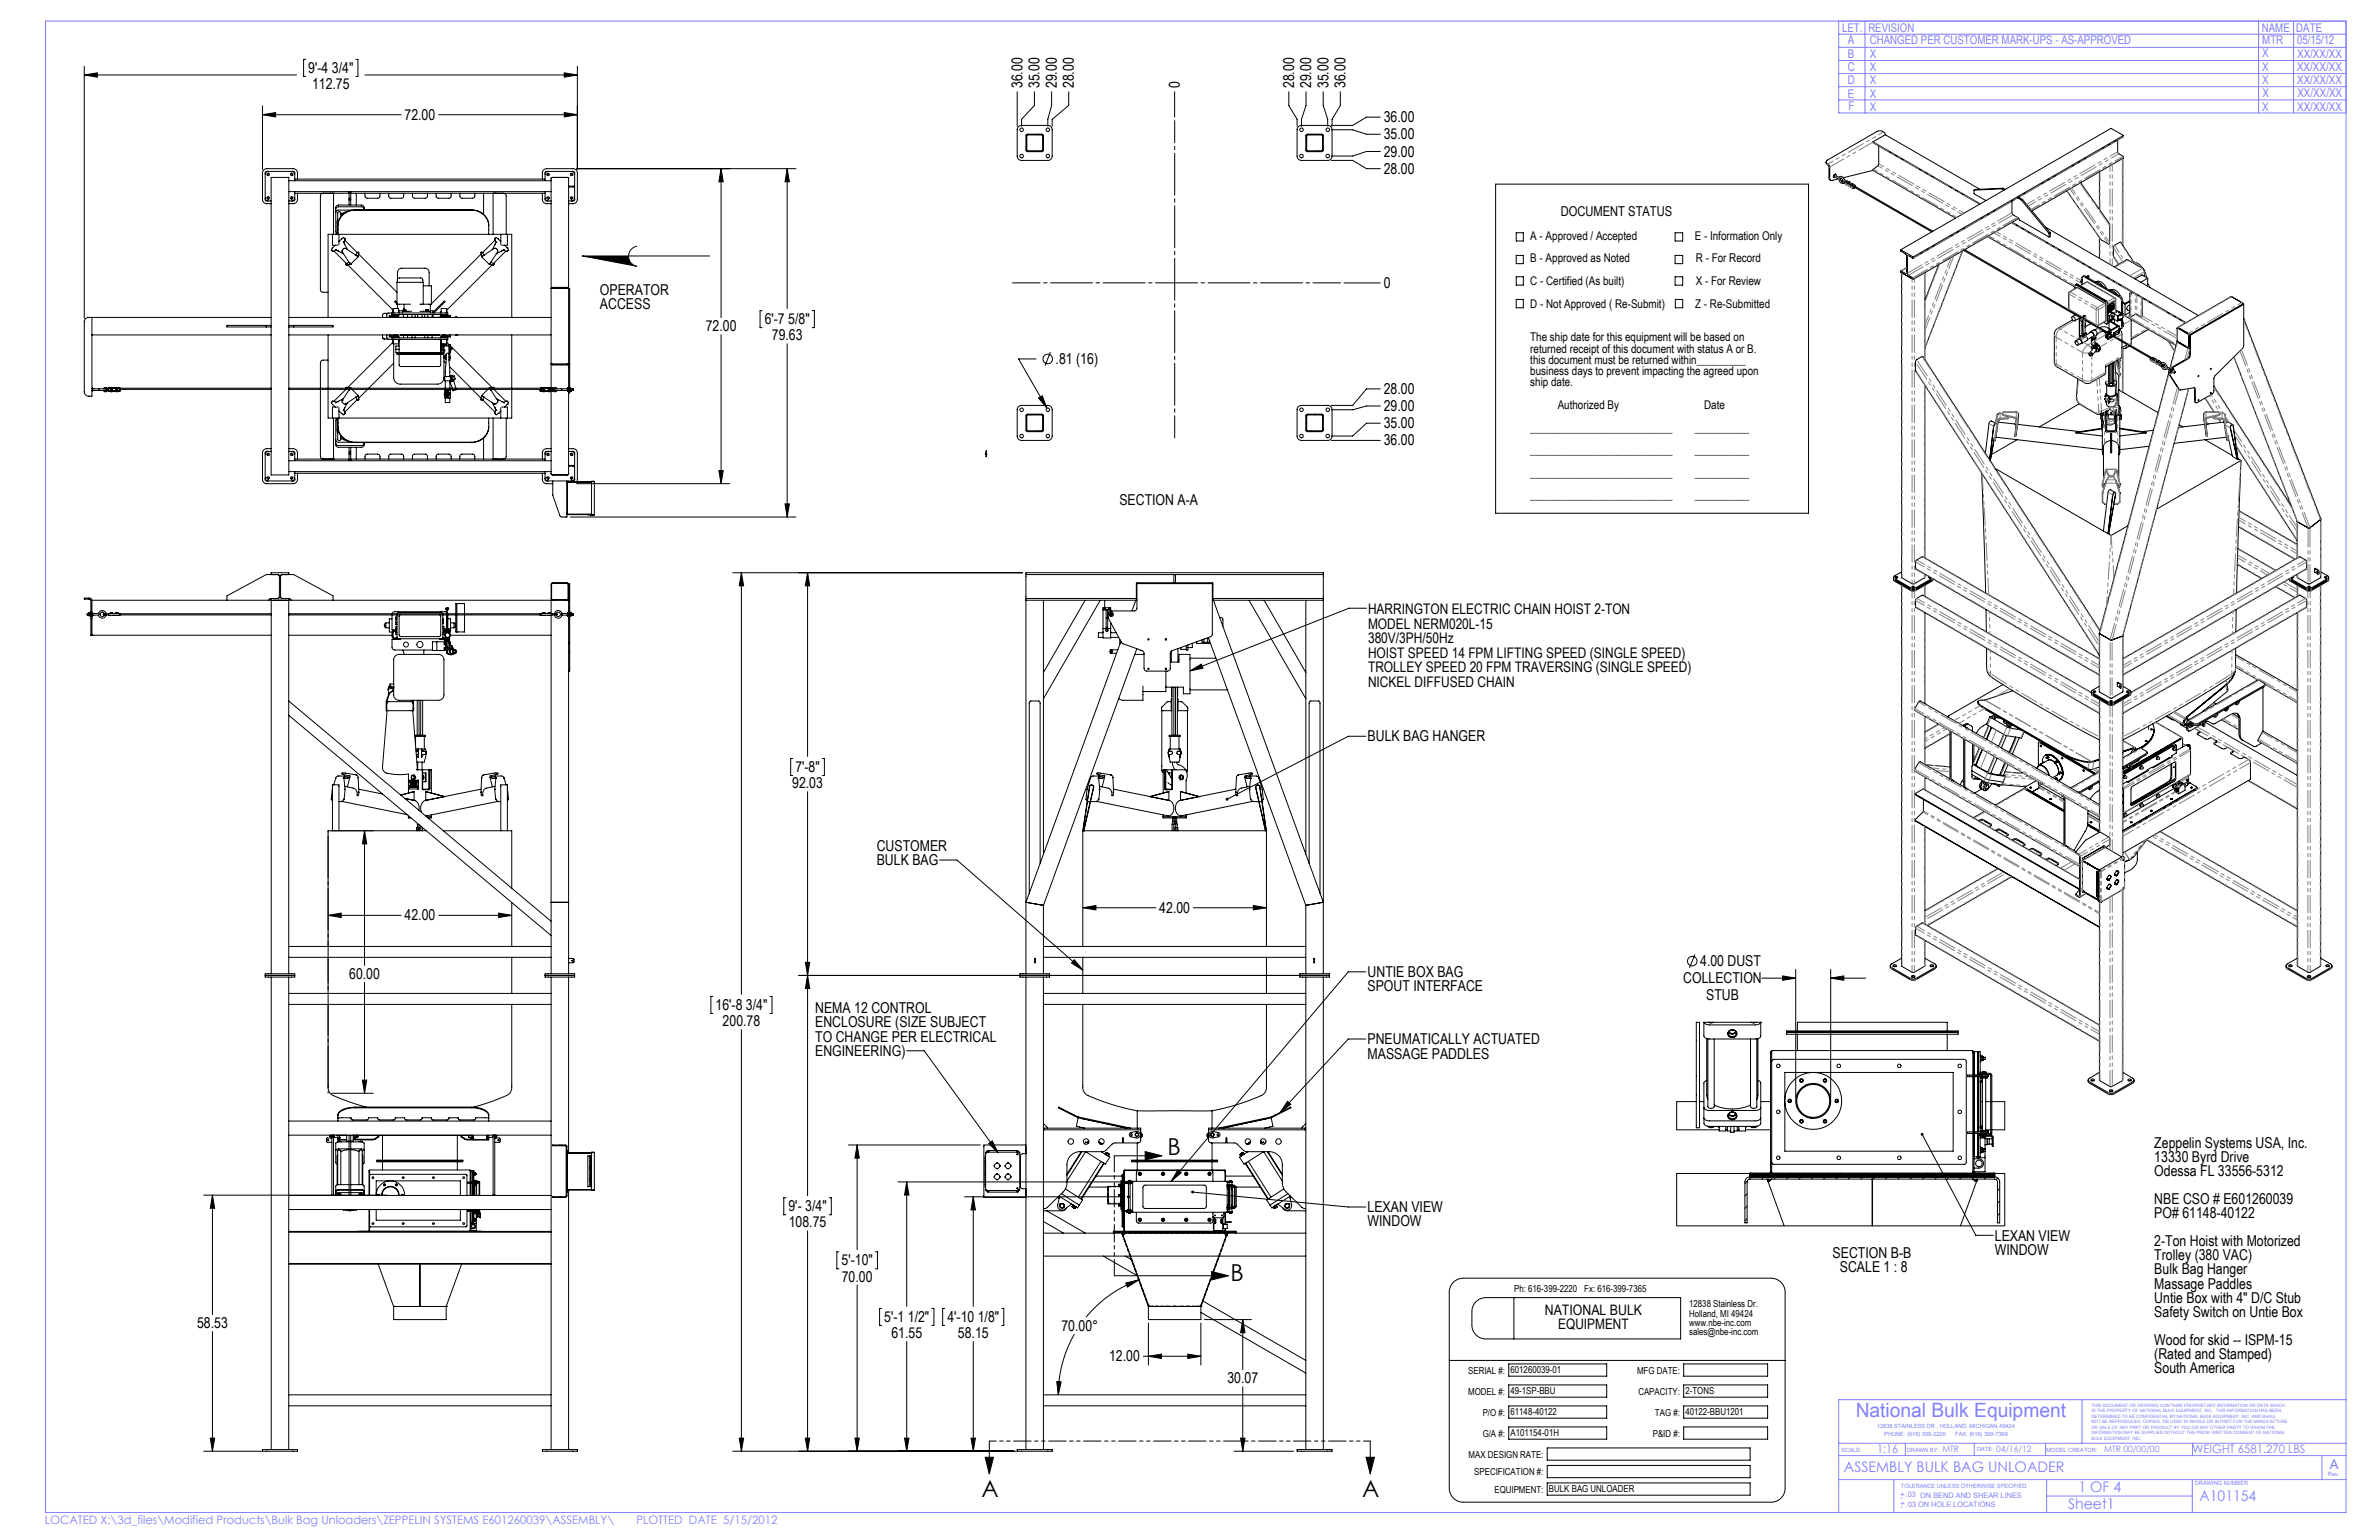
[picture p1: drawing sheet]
<svg xmlns="http://www.w3.org/2000/svg" width="864mm" height="559mm" viewBox="0 0 864 559" stroke-linecap="round" stroke-linejoin="round" font-family="sans-serif">
<defs><g id="words">
<g font-size="8.5">
<text x="423.8" y="419.1">B</text>
<text x="446.7" y="464.9">B</text>
<text x="356.3" y="543.1">A</text>
<text x="494.5" y="543.1">A</text>
</g>
<text font-size="7.2" fill="#8080ff" x="673.6" y="514.3">National Bulk Equipment</text>
<g font-size="5.5">
<text x="111.9" y="26.5">9'-4 3/4&quot;</text>
<text x="113.3" y="32.4">112.75</text>
<text x="371.1" y="32" transform="rotate(-90 371.1 32)">36.00</text>
<text x="377.4" y="32" transform="rotate(-90 377.4 32)">35.00</text>
<text x="383.6" y="32" transform="rotate(-90 383.6 32)">29.00</text>
<text x="389.8" y="32" transform="rotate(-90 389.8 32)">28.00</text>
<text x="428.3" y="32" transform="rotate(-90 428.3 32)">0</text>
<text x="469.7" y="32" transform="rotate(-90 469.7 32)">28.00</text>
<text x="476" y="32" transform="rotate(-90 476 32)">29.00</text>
<text x="482.2" y="32" transform="rotate(-90 482.2 32)">35.00</text>
<text x="488.4" y="32" transform="rotate(-90 488.4 32)">36.00</text>
<text x="146.8" y="43.5">72.00</text>
<text x="502.3" y="44.3">36.00</text>
<text x="502.3" y="50.6">35.00</text>
<text x="502.3" y="56.8">29.00</text>
<text x="502.3" y="63.1">28.00</text>
<text x="217.8" y="107">OPERATOR</text>
<text x="502.3" y="104.5">0</text>
<text x="217.8" y="112.1">ACCESS</text>
<text x="277.6" y="117.6">6'-7 5/8&quot;</text>
<text x="256.2" y="120.2">72.00</text>
<text x="280.2" y="123.5">79.63</text>
<text x="383.2" y="132.1">.81 (16)</text>
<text x="502.3" y="142.9">28.00</text>
<text x="502.3" y="149.2">29.00</text>
<text x="502.3" y="155.4">35.00</text>
<text x="502.3" y="161.7">36.00</text>
<text x="406.3" y="183.3">SECTION A-A</text>
<text x="496.4" y="269">BULK BAG HANGER</text>
<text x="288.7" y="280.2">7'-8&quot;</text>
<text x="287.6" y="286">92.03</text>
<text x="318.3" y="308.7">CUSTOMER</text>
<text x="318.3" y="313.8">BULK BAG</text>
<text x="146.9" y="334">42.00</text>
<text x="420.8" y="331.2">42.00</text>
<text x="617.2" y="350.6">4.00 DUST</text>
<text x="126.8" y="355.2">60.00</text>
<text x="496.4" y="354.6">UNTIE BOX BAG</text>
<text x="496.4" y="359.7">SPOUT INTERFACE</text>
<text x="611" y="356.8">COLLECTION</text>
<text x="619.3" y="362.9">STUB</text>
<text x="259.7" y="366.5">16'-8 3/4&quot;</text>
<text x="295.9" y="367.7">NEMA 12 CONTROL</text>
<text x="262.3" y="372.4">200.78</text>
<text x="295.9" y="372.8">ENCLOSURE (SIZE SUBJECT</text>
<text x="295.9" y="377.9">TO CHANGE PER ELECTRICAL</text>
<text x="295.9" y="383">ENGINEERING)</text>
<text x="496.4" y="379">PNEUMATICALLY ACTUATED</text>
<text x="496.4" y="384.1">MASSAGE PADDLES</text>
<text x="782" y="416.4">Zeppelin Systems USA, Inc.</text>
<text x="782" y="421.5">13330 Byrd Drive</text>
<text x="782" y="426.6">Odessa FL 33556-5312</text>
<text x="782" y="436.9">NBE CSO # E601260039</text>
<text x="286.2" y="439.5">9'- 3/4&quot;</text>
<text x="496.4" y="439.9">LEXAN VIEW</text>
<text x="782" y="442">PO# 61148-40122</text>
<text x="286.3" y="445.4">108.75</text>
<text x="496.4" y="445">WINDOW</text>
<text x="724.1" y="450.2">LEXAN VIEW</text>
<text x="724.1" y="455.3">WINDOW</text>
<text x="782" y="452.2">2-Ton Hoist with Motorized</text>
<text x="305.5" y="459.2">5'-10&quot;</text>
<text x="665.3" y="456.3">SECTION B-B</text>
<text x="667.9" y="461.4">SCALE 1 : 8</text>
<text x="782" y="457.3">Trolley (380 VAC)</text>
<text x="305.6" y="465">70.00</text>
<text x="782" y="462.4">Bulk Bag Hanger</text>
<text x="782" y="467.5">Massage Paddles</text>
<text x="782" y="472.7">Untie Box with 4&quot; D/C Stub</text>
<text x="321" y="479.7">5'-1 1/2&quot;</text>
<text x="343.9" y="479.7">4'-10 1/8&quot;</text>
<text x="782" y="477.8">Safety Switch on Untie Box</text>
<text x="71.5" y="482">58.53</text>
<text x="323.6" y="485.6">61.55</text>
<text x="347.7" y="485.6">58.15</text>
<text x="385.3" y="482.9">70.00°</text>
<text x="782" y="488">Wood for skid -- ISPM-15</text>
<text x="402.6" y="494">12.00</text>
<text x="782" y="493.1">(Rated and Stamped)</text>
<text x="445.6" y="502">30.07</text>
<text x="782" y="498.2">South America</text>
</g>
<g font-size="5.3">
<text x="496.6" y="222.8">HARRINGTON ELECTRIC CHAIN HOIST 2-TON</text>
<text x="496.6" y="228.1">MODEL NERM020L-15</text>
<text x="496.6" y="233.4">380V/3PH/50Hz</text>
<text x="496.6" y="238.6">HOIST SPEED 14 FPM LIFTING SPEED (SINGLE SPEED)</text>
<text x="496.6" y="243.9">TROLLEY SPEED 20 FPM TRAVERSING (SINGLE SPEED)</text>
<text x="496.6" y="249.2">NICKEL DIFFUSED CHAIN</text>
</g>
<g font-size="5.3" fill="#8080ff">
<text x="669.3" y="533.9">ASSEMBLY BULK BAG UNLOADER</text>
<text x="754.5" y="541.3">1 OF 4</text>
<text x="798.5" y="544.8">A101154</text>
<text x="750.8" y="547.5">Sheet1</text>
</g>
<g font-size="5.2">
<text x="560.8" y="477.3">NATIONAL BULK</text>
<text x="565.7" y="482.2">EQUIPMENT</text>
</g>
<text font-size="4.9" x="566.5" y="78.2">DOCUMENT STATUS</text>
<text font-size="4.8" fill="#8080ff" x="845.7" y="533.2">A</text>
<g font-size="4.4" fill="#8080ff">
<text x="668.8" y="11.5">LET.</text>
<text x="678.2" y="11.5">REVISION</text>
<text x="821.1" y="11.5">NAME</text>
<text x="833.6" y="11.5">DATE</text>
<text x="670.8" y="15.9">A</text>
<text x="678.8" y="15.9">CHANGED PER CUSTOMER MARK-UPS - AS-APPROVED</text>
<text x="821.2" y="16.1">MTR</text>
<text x="833.9" y="15.9">05/15/12</text>
<text x="670.8" y="20.9">B</text>
<text x="678.8" y="20.9">X</text>
<text x="821.2" y="20.8">X</text>
<text x="833.9" y="20.9">XX/XX/XX</text>
<text x="670.8" y="25.9">C</text>
<text x="678.8" y="25.6">X</text>
<text x="821.2" y="25.8">X</text>
<text x="833.9" y="25.6">XX/XX/XX</text>
<text x="670.8" y="30.6">D</text>
<text x="670.8" y="35.4">E</text>
<text x="678.7" y="35.4">X</text>
<text x="678.8" y="30.6">X</text>
<text x="821.2" y="30.7">X</text>
<text x="821.3" y="35.3">X</text>
<text x="833.9" y="30.6">XX/XX/XX</text>
<text x="834" y="35.3">XX/XX/XX</text>
<text x="671" y="40">F</text>
<text x="678.7" y="40.2">X</text>
<text x="821.2" y="40.2">X</text>
<text x="833.9" y="40.2">XX/XX/XX</text>
</g>
<g font-size="4.4">
<text x="555.5" y="87">A - Approved / Accepted</text>
<text x="615.2" y="87">E - Information Only</text>
<text x="555.5" y="95.2">B - Approved as Noted</text>
<text x="615.6" y="95.2">R - For Record</text>
<text x="555.5" y="103.4">C - Certified (As built)</text>
<text x="615.6" y="103.4">X - For Review</text>
<text x="555.5" y="111.6">D - Not Approved ( Re-Submit)</text>
<text x="615.4" y="111.6">Z - Re-Submitted</text>
<text x="555.5" y="123.9">The ship date for this equipment will be based on</text>
<text x="555.5" y="128">returned receipt of this document with status A or B.</text>
<text x="555.5" y="132.1">this document must be returned within_________</text>
<text x="555.5" y="136.1">business days to prevent impacting the agreed upon</text>
<text x="555.5" y="140.2">ship date.</text>
<text x="565.5" y="148.4">Authorized By</text>
<text x="618.6" y="148.4">Date</text>
<text x="555.5" y="156.6">__________________________</text>
<text x="615.2" y="156.6">__________</text>
<text x="555.5" y="164.8">__________________________</text>
<text x="615.2" y="164.8">__________</text>
<text x="555.5" y="173">__________________________</text>
<text x="615.2" y="173">__________</text>
<text x="555.5" y="181.2">__________________________</text>
<text x="615.2" y="181.2">__________</text>
</g>
<g font-size="4.2" fill="#8080ff">
<text x="681.4" y="527.2">1:16</text>
<text x="795.9" y="527.3">WEIGHT 6581.270 LBS</text>
<text x="16.3" y="553">LOCATED X:\3d_files\Modified Products\Bulk Bag Unloaders\ZEPPELIN SYSTEMS E601260039\ASSEMBLY\</text>
<text x="231" y="553">PLOTTED DATE 5/15/2012</text>
</g>
<g font-size="3.5">
<text x="549.7" y="468.7">Ph: 616-399-2220</text>
<text x="575.1" y="468.7">Fx: 616-399-7365</text>
<text x="613.2" y="474.4">12838 Stainless Dr.</text>
<text x="613.2" y="477.7">Holland, MI 49424</text>
<text x="613.2" y="481">www.nbe-inc.com</text>
<text x="613.2" y="484.4">sales@nbe-inc.com</text>
<text x="533" y="498.4">SERIAL #:</text>
<text x="548.3" y="498.3">601260039-01</text>
<text x="594.3" y="498.4">MFG DATE:</text>
<text x="533" y="506">MODEL #:</text>
<text x="548.3" y="505.9">49-1SP-BBU</text>
<text x="594.7" y="506">CAPACITY:</text>
<text x="611.8" y="505.9">2-TONS</text>
<text x="538.2" y="513.7">P/O #:</text>
<text x="548.3" y="513.6">61148-40122</text>
<text x="600.8" y="513.7">TAG #:</text>
<text x="611.8" y="513.6">40122-BBU1201</text>
<text x="538.2" y="521.3">G/A #:</text>
<text x="548.3" y="521.2">A101154-01H</text>
<text x="600" y="521.3">P&amp;ID #:</text>
<text x="533.1" y="528.9">MAX DESIGN RATE:</text>
<text x="535.2" y="535.2">SPECIFICATION #:</text>
<text x="542.5" y="541.6">EQUIPMENT:</text>
<text x="562.3" y="541.5">BULK BAG UNLOADER</text>
</g>
<g font-size="3.2" fill="#8080ff">
<text x="705.1" y="526.8">MTR</text>
<text x="724.6" y="527">04/16/12</text>
<text x="763.8" y="527">MTR 00/00/00</text>
</g>
<g font-size="2.7" fill="#8080ff">
<text x="689.9" y="543">+.03 ON BEND AND SHEAR LINES</text>
<text x="689.9" y="544.2">-</text>
<text x="689.9" y="546.3">+.03 ON HOLE LOCATIONS</text>
<text x="689.9" y="547.5">-</text>
</g>
<g font-size="2.1" fill="#8080ff">
<text x="681.4" y="518.1">12838 STAINLESS DR., HOLLAND, MICHIGAN 49424</text>
<text x="683.9" y="521.1">PHONE: (616) 399-2220</text>
<text x="709.8" y="521.1">FAX: (616) 399-7369</text>
<text x="668.5" y="526.8">SCALE:</text>
<text x="692.2" y="526.8">DRAWN BY:</text>
<text x="717.7" y="526.6">DATE:</text>
<text x="742.9" y="526.7">MODEL CREATOR:</text>
<text x="690.1" y="539.9">TOLERANCE UNLESS OTHERWISE SPECIFIED</text>
<text x="796.8" y="538.8">DRAWING NUMBER</text>
<text x="845.1" y="535.7">Rev.</text>
</g>
<g font-size="1.6" fill="#8080ff">
<text x="759.2" y="510.5">THIS DOCUMENT OR DRAWING CONTAINS PROPRIETARY INFORMATION OR DATA WHICH</text>
<text x="759.2" y="514.5">DETERMINED TO BE CONFIDENTIAL BY NATIONAL BULK EQUIPMENT, INC. AND SHALL</text>
<text x="759.2" y="512.5">IS THE PROPERTY OF NATIONAL BULK EQUIPMENT, INC. THIS INFORMATION HAS BEEN</text>
<text x="759.2" y="518.5">OR SALE OF ANY PART OR PRODUCT BY YOU OR ANY OTHER PARTY TO WHOM THE</text>
<text x="759.2" y="516.5">NOT BE REPRODUCED, COPIED, OR USED IN WHOLE OR IN PART FOR THE MANUFACTURE</text>
<text x="759.2" y="520.5">INFORMATION MAY BE SUPPLIED WITHOUT THE PRIOR WRITTEN CONSENT OF NATIONAL</text>
<text x="759.2" y="522.4">BULK EQUIPMENT, INC.</text>
</g>
</g></defs>
<g fill="none" stroke="#000" stroke-width=".36">
<path d="M30.6 27.2l4.7-.8v1.6zM30.6 24v91.5M30.6 27.2h77.1M95.3 38.5v23M111 21.6h-.8v6.1h.8M129.2 21.6h.7v6.1h-.7M132.5 27.2h77.1M204.8 26.4l4.8 .8-4.8 .8zM209.6 24v37.5M369.3 33.3v12.5M375.5 33.3v5l-4.7 5v2.5M381.7 33.3v5l-1.3 5v2.5"/>
<path d="M387.9 33.3v5l-5.9 5v2.5M426.4 33.3v9.2M467.9 33.3v5l3 5v2.5M474.1 33.3v5l-1.7 5v2.5M480.3 33.3v5l1.7 5v2.5M486.6 33.3v5l-3 5v2.5M95.3 41.6l4.7-.7v1.5zM95.3 41.6h50.3M159.3 41.6h50.3M204.8 40.9l4.8 .7-4.8 .8zM369.8 45.9l.9-.4h9.9l1 .5 .4 .9v9.9l-.6 1-.8 .4h-9.9l-1.1-.5-.3-.9v-9.9zM372.6 48.9l5.7-.2 .4 .2 .1 5.6-.3 .4h-5.9z"/>
<path d="M372.7 53.1l-.3 .2M372.8 49.1l5.5-.1 .1 5.6-5.5 .1zM375.5 54.7l-.3 .3M377.1 48.7l-.3 .3M378.8 51.5l-.3 .3M471.4 45.9l.9-.4h9.9l1 .5 .4 .9v9.9l-.6 1-.8 .4h-9.9l-1.1-.5-.3-.9v-9.9zM474.2 48.9l5.7-.2 .4 .2 .1 5.6-.3 .4h-5.9zM474.3 50.2l-.3 .4M474.4 49.1l5.5-.1 .1 5.6-5.5 .1zM474.4 54.6l-.2 .3M475.9 48.7l-.3 .3M478.8 54.7l-.3 .3"/>
<path d="M480.2 48.9l-.2 .2M480.4 53.2l-.3 .3M483.2 58.2h7.8l5 3h5.1M483.2 47.1h7.8l5 1.6h5.1M501.1 55h-5.1l-5 1.6h-7.8M501.1 42.5h-5.1l-5 3h-7.8M662.9 58.8v.5l1 1.1v4.3l.6 .7M679.9 51.5v.3l38.7 22.3M679.9 51.5l39 22.5M682 53v6.7l-2.1 1.8v.3M684.4 48.9a2.05 2.05 0 0 0-3.1-1.2l-17.9 10.4a.84 .84 0 0 0-.5 1 .84 .84 0 0 0 .9 .6l.4 .9v4.3l.2 .5 .5 .1 2.4-.6M684.4 48.9l34.3 19.8"/>
<path d="M684.4 48.9l-4.5 2.6M768.7 50.8v4.4l.5 .6 1.6 1 .1 .5-33.3 19.2M770.6 57.5v31.5M770.9 49.2l-.1 .4-76.3 44.1M770.9 49.2l-76.4 44M770.9 49.2l-4.6-2.6-76.3 44M96.3 72l.1 .7 .8 .2M96.9 71.7l.6 .5M97.2 62.2l-.8 .2-.1 .7M97.5 62.9l-.6 .5M98.4 64.4h6.4v107.9h-6.4zM104.8 69.5h95.3"/>
<path d="M104.8 65.6h95.3M105.8 62.9l.5 .5M106.1 62.2l.7 .1 .2 .8M106.3 71.7l-.5 .5M107 72l-.2 .8-.7 .1M107 65.6l-.1-2.6-.7-.8-9.4 .2-.5 .7v8.9l.7 .9h1.4M107 69.5l-.2 2.9-.6 .5h-1.4M107 65h90.9M107 70.1h19.7M108 70.1v2.4l-.4 .9-.8 .5h-2M108 65v-2.6l-.5-.8-.7-.4h-10.1l-.9 .4-.5 1v10.1l.5 .8 .7 .4h1.9M117.3 70.1l-.7 .3-.3 .6v34.2l.7 .8h2.1"/>
<path d="M119.9 70.1h1.2M120.5 70.1h.1M121.1 70.1h.1M121.1 70.1v14.9M121.9 75.7l.1-.8 .9-.5h8.2l.9 .4 .2 .9M122.6 79.4l-.2 5.2M123.7 78.7v-1.4a.57 .57 0 0 0-.5-.5 .57 .57 0 0 0-.6 .5v7.2M126.2 76.7l-2.5 1.1M126.7 69.5v2.8M126.7 72.3v2.1M126.7 69.9h.6M126.7 72.3h.6"/>
<path d="M127.3 69.5v2.8M127.3 72.3v2.1M127.3 70.1h70.6M127.8 76.2h-5.1l-.6 .4-.2 .5M129.3 70.1v4.3M132.2 76.1l-.2-.7-.7-.4h-8.6l-.5 .3-.3 .5v8.4l.3 .5M132.5 70.1v1.3l.8 .5 4.2-.1 .4-.7v-1M141.1 70.1v1.3l.8 .5 4.3-.1 .3-.7v-1M149.7 70.1l.1 1.3 .7 .5 4.3-.1 .4-.5v-1.2M158.3 70.1l.1 1.3 .7 .5 4.3-.1 .4-.5v-1.2M166.9 70.1l.1 1.3 .7 .5 4.3-.1 .4-.5v-1.2M175.5 70.1v7.7"/>
<path d="M179 70.1h1.2M179 70.1h.1M179 70.1v14.9M179.6 70.1h.1M182.8 70.1l.7 .3 .3 .6v14M196.9 65v-2.6l.5-.8 .7-.4h10.1l.9 .4 .5 1-.1 10.1-.4 .8-.7 .4h-2M196.9 70.1v2.4l.4 .9 1 .5h1.8M197.9 65.6v-2.6l.7-.8 9.5 .2 .5 .9v8.5l-.2 .6-.6 .5h-1.4M197.9 69.5l.1 2.9 .6 .5h1.5M197.9 72l.2 .8 .7 .1M198.5 71.7l.6 .5M198.8 62.2l-.7 .1-.2 .8"/>
<path d="M199.1 62.9l-.6 .5M206.4 67.6h2v.2h-2M207.4 62.9l.5 .5M207.7 62.2l.7 .1 .2 .8M207.9 71.7l-.5 .5M208.6 72l-.2 .8-.7 .1M209.3 61.2h79.6M261.8 61.2l.7 4.8h-1.6zM261.8 61.2v54.1M285.7 61.2l.9 4.8h-1.6zM285.7 61.2v50.8M542.9 66.8h113.6v119.4h-113.6z"/>
<path d="M665.8 64.1h.2M665.8 64.1l.4 .2M665.9 64.1h.1M666.2 63.6l1.4 .8M666.2 63.6l-.4 .5M666.2 64.3l1.3 .7a1.53 1.53 0 0 0 1.8 1.5l.1-.2M666.4 63.2a.77 .77 0 0 0-.7 .4 .77 .77 0 0 0 0 .9M666.4 63.2v.1M666.5 63.8a.43 .43 0 0 0-.4-.6 .43 .43 0 0 0-.4 .5v.8l.5-.2M667.5 64.6a1.13 1.13 0 0 1 1.3-.5 1.13 1.13 0 0 1 .8 1.3v.6M667.6 64.9h.1M668.4 64.7h-.3"/>
<path d="M668.5 65.8l-.1-.1a.56 .56 0 0 1-.4-.5 .56 .56 0 0 1 .3-.6l.6 .6 .1 .6M668.9 65.3a.58 .58 0 0 0-.3 .7 .58 .58 0 0 0 .8 .3l.3 .2M669 65.7l.9 .4M669.5 65.2l.8 .6M669.6 65.7l.4 .3M669.7 66.2v.4l.6 .5 2.3 1.2M669.7 66.2l1.9 1.3 1 .3M669.7 66.2l.3 .1M669.9 66.1l.4 .3M669.9 66.1v.1M670 66.3l2.6 1.5M670.1 66.3l.2 .2"/>
<path d="M670.3 66.4l.6 .3M670.3 66.5l.1 .1M670.3 66.4v.1M670.5 65.8l.3 .1M670.5 65.8l.6 .1M670.5 66.2l.3 .3M670.5 66.2l.3 .1M670.5 65.8h.1M670.7 66.1h.3M670.7 66.1h.1M670.8 66l.2 .1zM670.8 65.9l-.3-.1-.6 .3"/>
<path d="M670.8 66.3v.2M670.9 66.7l.8 .5M670.9 66.7v.1M671 66.1h.1M671.1 66l1 .7M671.1 65.9l2.3 1.4M671.1 66.5h-.3M671.1 66.3h-.3M671.1 66.3v.2M671.2 66.1l.9 .6M671.2 66.1l-.1 .4M671.2 66.1l-.6-.1-.1 .2"/>
<path d="M671.2 66.1l-.1 .2M671.5 67.1l.2 .2M671.7 67.2l.6 .3M671.7 67.3l.1 .2M671.7 67.2v.1M671.9 67l.3 .3M671.9 67l.3 .1M672.1 66.9h.3M672.1 66.9h.1M672.1 66.9l.3 .1zM672.1 66.7h.2M672.2 67.1v.2"/>
<path d="M672.3 67.5l.4 .2M672.3 67.5v.1M672.4 66.9h.1M672.5 66.8l.8 .6M672.5 67.3h-.3M672.5 67.1h-.3M672.5 67.1v.2M672.5 68.2h.3M672.6 68.1l.1 .1M672.6 66.9l.7 .5M672.6 68.1l.3 .2M672.6 66.9l-.1 .4"/>
<path d="M672.6 67.8l-.1 .4M672.6 67.8h.1M672.6 66.9l-.7 .1M672.6 66.9l-.1 .2M672.7 68.2h.1M672.7 67.7v.1M672.8 67.7l28.5 16.4M672.8 67.8l.3 .1M673.1 67.9h.1M673.2 67.9v.1M673.2 67.5l28.4 16.4M673.3 67.4l-.6 .3"/>
<path d="M673.3 67.4v.1M673.3 67.5l-.6 .3M673.3 67.4v.2M673.4 67.3v.3M673.4 67.3l-.1 .1M679.9 61.8h.1M679.9 61.8l-10.8 2.7M679.9 61.8l30 17.4M716.6 69v1.3l4.3 2.5M726.7 68.5l-10.1 .5M726.7 68.5l.8 .5M727.1 68.3l-.4 .2"/>
<path d="M727.1 68.3l.8 .5M727.1 68.3l-10.1 .5-.4 .2M730.4 73v4.3l.4 .7 1.9 1.1 .5 .8 10.6 6.1M732.4 71.8l1.3 .8M732.8 79.3l-38.3 22.1M732.8 71.6l1.4 .8M733.7 72.6l10.1 12.1M734.2 72.4l-.5 .2M734.2 72.4l10.1 12.1M755.3 66.3l10.3 14.7v7.5l-2.9-1.5-12.5-17.8M762.1 62.4v13.6M120.7 85v4h2"/>
<path d="M120.7 90.9v.2M120.7 91.1v.1M120.7 90l-.4 .6 .4 .5M120.7 90h.1M121.2 91.1l4.5 4.5M121.7 89l-1 1M121.9 90.5l.1 .2M122.7 84.5l-.7 .5M122.7 85v-3.2a6.1 6.1 0 0 1 6.3-5.7h42.1a6.1 6.1 0 0 1 6.3 5.7v3.2M122.7 81.9a6.1 6.1 0 0 1 6.3-5.6h42.1a6.1 6.1 0 0 1 6.3 5.6M122.7 91.1l2 1M122.7 91.1l-.6-.3-1.4 .4"/>
<path d="M122.8 90.9l-.1 .2M123 85v3.8M124 86.6v.1M124 86.7l-1 .9M124.2 91.4l2.6 3.8M124.2 91.4h.1M124.5 87.8l.3 .1M125 86.6h.2M125.1 88.7h.1M125.1 88.7h-.1M125.1 88.7l1.1 1.9M125.1 87.1l4.5 4.6"/>
<path d="M125.2 86.6l-.4 1.5 .3 .6M125.2 86.6l-.5-.4-.7 .4M125.5 90.2h-.7l-.6 .6v.6M125.5 90.2h.1M125.5 90.2l3.8 2.5M125.7 95.9v.2M125.7 95.6v.5M125.7 95.6h.1M126.3 96.1l16.4 16.5M126.6 95.1l-.9 .5M126.8 95.3l.2 .4M126.8 95.3h.1"/>
<path d="M126.9 95.2l-.1 .1M127 95.8l.2 .1M127.2 96h.1M127.2 95.9l-1.5 .2M129.3 92.7h.1M129.4 92.7l.4 .2M129.4 92.7h.1M129.4 92.7l-.1 .2M129.6 91.7l.4-.2 .3 .2-.3 1.4M129.6 91.7l-.4 .8M129.6 91.7h.1M129.9 91.6h.3"/>
<path d="M129.9 92.9l.1 .2M130 93.1l-2.8 2.8M130 93.1h.1M130.2 92.2l13.9 13.9M174.7 92.2l-18.1 18M174.7 91.6l.5 .1M174.7 91.6h.2M174.7 91.6l.1 1.5M174.8 93.1l2.9 2.8M174.8 93.1h.1M174.9 92.9l-.1 .2M175.2 91.7l.5 .8"/>
<path d="M175.2 91.7h.1M175.5 92.7v.2M175.5 92.7l-.4 .2M175.5 92.7h.1M177.7 95.9l1.4 .2M177.7 96h.1M177.9 95.8l-.2 .1M177.9 95.2l.2 .1M178.1 95.3l-.2 .4M178.1 95.2v.1M178.2 95.1l.9 .5M178.6 96.1l-16.5 16.5"/>
<path d="M179.1 95.6l.2 .2-.2 .3M179.1 95.6h.1M179.2 95.9v.2M179.4 90.2l.5-.1 .7 .6v.7M179.4 90.2h.1M179.4 90.2l-3.9 2.5M179.7 86.6l.3 1.5-.3 .6M179.7 86.6h.2M179.7 86.6l.5-.4 .6 .4M179.7 87.1l-4.5 4.6M179.7 88.7l-1 1.9M179.7 88.7h.2"/>
<path d="M180.3 87.8l-.2 .1M180.6 91.4l-2.5 3.8M180.6 91.4h.1M180.8 86.6v.1M180.8 86.7l1 .9M181.8 85v3.8M182 90.9l.1 .2M182.1 91.1h.1M182.1 91.1l-1.9 1M183 90.5l-.1 .2M183.2 89l.9 1M183.7 91.1l-4.6 4.5"/>
<path d="M184.1 90h.1M184.1 90l.5 .5M184.2 85v4h-2.1M184.2 90.9v.2M184.5 90.5l-.4 .7-1.4-.4-.6 .3M231.2 89.3a3.7 3.7 0 0 0-3 3.7 3.7 3.7 0 0 0 3 3.6l-19.8-3.7h46.2M550.4 92.7h2.6v3h-2.6zM550.4 84.5h2.6v3h-2.6zM608.1 92.7h2.7v3h-2.7zM608.1 84.5h2.7v3h-2.7zM690 90.6l.1 .6 1.8 1.1 .2 .4v6.4l-.3 .2-1.7-1-.1 .5 4.5 2.6M690 90.6l4.5 2.6"/>
<path d="M690.3 98.9v110.6l4.2 2.4 4.1-2.2 .1-1.3M692.1 97.1l-2.1 1.2M694.5 93.2l-.1 .5-1.7-1-.3 .3v6.3l.3 .5 1.7 1 .1 .6M698.7 99v31.5M703.8 96.1l-5.1 12.9M712.4 91.1l-13.7 35.2M712.8 90.8l42.4 24.5M713.2 90.6l42.6 24.6M721.5 85.8l31.7 18.4M730.2 80.8l63.1 36.4M730.5 80.6l63 36.5M742.6 82.4l55.4 32.1"/>
<path d="M743.8 84.7v1.3M744.3 84.5l-.5 .2M744.3 84.5v1.3l-.5 .2M762.1 86.1v7.6M767.5 96.8l4.6-2.6 5.8 3.2 .5 1.1v1.8M773.9 95.2a5.4 5.4 0 0 1 5.2 4.9v.6M774.6 95.1l-4.9-7.3-2.1 1.2-.4 .8v3.2l1.8 2.9M31 115.7l.8-.5h1.6l-.1 28.6a2.01 2.01 0 0 1-2.7-1.6v-25.6zM33.4 115.2h65M96.7 118.1v.5M98.4 118.1h-16v.5h16M104.8 118.1h16.1v.5h-16.1"/>
<path d="M104.8 115.2h95.3M106.6 118.1v.5M119.1 115.2v-30.2h66.7v30.2M140.8 113.7h-1.5a1.15 1.15 0 0 0-.4 1.5M142.3 113.6l-1.6 .1-.3 .5v1M142.3 113.6h20.3v.5h-20.3zM142.4 114.1l.1 .3M142.7 112.9l-.3 .7M142.7 113.6v-1.7h2v1.7M142.7 114.1v.3M142.9 114.9v.3M144.1 110.4v-8h9.5v8"/>
<path d="M144.1 110.4h4.9M144.1 109.7l-.5-.5-.3 .3 .8 .8M144.1 110.4l.2 .1M144.2 102.4l.1-.8a1.76 1.76 0 0 1 2.2-.7h5.4a1.3 1.3 0 0 1 1.6 .7v.8M144.3 101.4l.1-3 .4-.7 .7-.3h9.1l.9 .6 .3 .7v5M144.3 110.4v1.5M144.5 114.4v.4h-2.8v.4M144.7 112.9l.3 .7M144.7 114.1v.3h-3.4v.8M144.7 112.8h1.7M145 114.1a1.31 1.31 0 0 1-2.2 .7M145.3 115.1h6.9"/>
<path d="M145.3 115.1v.1M146.3 113h1.1M146.4 112.9v-.5h.9v.5M146.5 114.1v1M146.7 112h-.2v.4M146.7 110.4l-.1 2.5M147.1 112.4v.5M148 114.1v1M149.4 113h-3.3v.6M149.5 114.1v1M150.7 114.1v1M151.6 114.1v1"/>
<path d="M152.2 115.1v.1M152.4 113h2M152.7 115.1h6.8M152.7 115.1v.1M153.2 114.1v1M153.6 103.7h3v6.7h-4.2M154.2 114.1v1M154.4 113h1.8M154.4 113h1.2M154.6 112.9v-.5h.9v.5M154.8 112.4v.5M155.2 112.4v.5"/>
<path d="M155.3 114.1v1M156.2 112.8h1v.8M156.2 110.4v3.2M156.5 110.4l-.3 .3M156.9 114.1v1M157.2 113.3l4.1-4.1 .2 .3-4 4.1M157.2 114.1v1M159.5 115.1v.1M159.8 114.1a1.33 1.33 0 0 0 2.3 .7M160.1 114.6l-.6 .6M160.2 112.9l-.4 .7M160.2 113.6v-1.7h1.9v1.7"/>
<path d="M160.2 114.1v.3h3.3v.8M160.4 114.4v.4h2.8v.4M162.1 112.9l.4 .7M162.1 114.1v.3M162.5 114.1l-.2 .3M165.5 115.2v-.2l.3 .2M165.8 115.2h.1M200.2 104.7v-.2h6v.2M200.2 104.4l5.8-.1 .4 .4h-6.3zM206.4 104.7h.4v27.3M276.6 112.7h-.7v6.2h.7M294.9 112.7h.7v6.2h-.7"/>
<path d="M487.9 102.7h13.2M550.4 100.4h2.6v3.1h-2.6zM550.4 108.7h2.6v3h-2.6zM608.1 100.4h2.7v3.1h-2.7zM608.2 108.7h2.6v3h-2.6zM752.2 114.9a.85 .85 0 0 1 1 .5 .85 .85 0 0 1-.3 1.1 1.15 1.15 0 0 1-.7-1.6zM752.4 116.1l-5.7 3.2-.9 1.2-.1 11.1 .4 .9 10.6 6.4 1.4 .3 6.1-3.4 .2-.7v-2.6M753.4 114.2l-1.1 .7M753.6 103.4l-.3 .1-.1 1.3M753.6 103.4l11 6.3M753.7 103.3l-.3 .1M753.7 103.2l.3-.2 10.9 6.3"/>
<path d="M753.7 103.2l-.1 .2M753.7 103.2l11 6.3M753.8 114h-.1M754.9 115.4l-.1 .3M754.9 115.4l.1 .1M755.1 115.7l-.3-.1v7.2l-.5 .5M755.1 116.4l-.2 6.4-1.5 1M755.1 115.7v.7M755.1 103.7l2.7-1.4 10.1 5.9 .1 5.1M755.2 115.3l-.3 .1M755.2 116.1l.1 .1M755.3 116.1a.29 .29 0 0 1 0-.4 .29 .29 0 0 1 .4 .2 .29 .29 0 0 1-.3 .3"/>
<path d="M755.3 116.1l.1 .1M755.4 116.2l-.3 .2M755.5 115.6l-.3 .5M755.5 115.6h.1M755.6 115.7l-.4 .2 .1 .3M755.6 115h-.1M755.7 102.8h.1M755.7 101.5a.9 .9 0 0 0 0 1.3M755.7 101.7l-.2 .6 .2 .5M755.7 101.4h.1M755.7 101.4v1.9M755.8 118l.2 .4"/>
<path d="M755.8 115.2l-2.7 1.2M755.8 103.3v-2.6l.5-.4 13.3 7.7 .5 1.1v4.6M755.8 101.3l-.1 .1M755.8 115.1l-4.9-3v-5.8l3-1.9 10.1 5.7 .4 .5-.1 6-3 1.6-4.4-2.5M756 115.9v4.9l-.2 .3M756 116.6l-.2 .1h.2M756 100.4l.8-.3 13 7.5M756 114.9v.1M756 114.9l-.2 .3M756.1 115.8v5.1l-.2 .2-.1-5.1M756.4 114.7l-.3 .1M756.7 115.3l.1 .1"/>
<path d="M756.8 115.4l-1.1 .6M756.9 116.3l23.9 13.8-.3 .2 .2 .2M756.9 115.8l24.4 14.1M756.9 115.4v5.5M757 114.8l-.4 .2 .1 .4M757 114.9l-.3 .1v.4M757.1 114.6l-.3-.2-.8 .5M757.1 114.6l-2 1.1M757.1 114.6v.3M757.1 114.9v.4l-.3 .1M757.1 114.9h-.3l-.1 .4M757.2 115.9l-.1 .1"/>
<path d="M758.3 100.2l-.3-.2-.7 .4M758.3 100.2l-.7 .4M758.3 100.2v.7M758.9 117.5l-2 1.1v-1.1M759.4 117.2h.1M761.7 119.1l-1.3 .6M762.2 118.9l.2-.1a2.91 2.91 0 0 1 3.7 1M763.4 103.9a3.1 3.1 0 0 0-2.8-1.6l.7-.2a3.3 3.3 0 0 1 3.3 2.5M764.6 109.7l.4 .6v7.1l-.2 .2-1.1-.6M764.7 109.5l.5 .6v7.2l-.3 .2M764.7 109.5l-.1 .2M764.8 109.5l.2 .1"/>
<path d="M764.9 109.4l-.2 .1M764.9 109.3l-.2 .2M764.9 109.3l.1 .3M765.1 109.6h-.1M765.2 112.3l.5 .4M765.2 114.4l.5 .3M765.2 115.5l.5 .3M765.2 116.8l.4 .2M765.5 119.2l.2 .1M765.6 116.5v2.6l.8 .5M765.6 116.5l3.1 1.8-3.7 2.1M765.7 115.8l-.5 .3"/>
<path d="M765.7 119.3v.2M765.7 119.3h-.1M765.7 113.1l.9 .1 .8 .5M765.7 113.1l-.5 .7M765.7 114.7v1.1M765.7 113.1l.9 .5M765.8 120l-.9 .4M765.9 115.8v.6M766.2 111.8l.1 .1M766.2 111.9l.2 .1M766.2 112.1l.1 .1M766.2 112.8l-1 .5"/>
<path d="M766.2 111.6l.2 .1M766.4 111.7h.1M766.3 111.5l.4 .2M766.3 111.3l.5 .2M766.4 111.8l.4 .2M766.4 112l-.1 .2zM766.5 111.2l.1 .1M766.5 112.1l.2 .1M766.5 111.1a.52 .52 0 0 1 .8-.1 .52 .52 0 0 1-.1 .8 .59 .59 0 0 1-.5 .7 .59 .59 0 0 1-.6-.5zM766.5 114.5a.28 .28 0 0 1 .3 .2 .28 .28 0 0 1-.2 .3 .28 .28 0 0 1-.3-.1zM766.6 111.1a.5 .5 0 0 1 .7 .1 .5 .5 0 0 1-.2 .7 .54 .54 0 0 1-.9 .4 .54 .54 0 0 1 .2-1zM766.6 111.4l.4 .3"/>
<path d="M766.6 113.6l-.9 1.1M766.6 113.6l.8 .1M766.8 112.1h.1M766.7 111.7l.3 .1M766.8 111l.1 .1M766.8 115.6l.2 .1-1.4 .8M766.8 111.2l-.2-.1 .4 .3M766.9 111.1l.3 .1M767 115.4l.3 .2M767.2 110.2a1.51 1.51 0 0 0-2 1.5M767.2 110.9a.97 .97 0 0 0-1.2 .2 .97 .97 0 0 0-.2 1l.5 .3M767.2 111.9a.93 .93 0 0 0 .3-1.1 .93 .93 0 0 0-.9-.6 1.7 1.7 0 0 0-.8 2.6l.7-.2 .7-.7"/>
<path d="M767.3 115v.7l1.4 .9M767.4 109.3l-2.2 1.1M767.4 109.3l-2.2 1.3M767.4 109.3v1.3M767.4 111.2v.9l-.8 .4M767.4 113.7v1.1l-.8 1.1-.9-.1M767.4 115.8l-1.2 .7 3.1 1.8M767.4 113.9l1.3 .7M767.6 115.9v1.4M768 112.5l2.1 1.2M768.4 112.7v.4M768.4 112.9l.2 .1"/>
<path d="M768.6 106.9a3.1 3.1 0 0 0-2.8-1.6l.7-.2a3.5 3.5 0 0 1 3.4 2.5M768.7 114.6v2M768.8 112.9l-1.4 .8M769.3 114.5l.8-.1 .6-.5-.2 1.5-1.6 .4M769.3 118.3v1.3M769.3 118.3l-4 2.3M769.3 119.6l-.8 .5M769.3 119.6l.1 .1M769.3 113.2l-.2-.1 .1 .5 .4-.3M769.4 119.7l-.7 .4a.4 .4 0 0 1 0 .6 .4 .4 0 0 1-.6-.3M769.4 119.7v.8l-.5 .3M769.4 119.2l.9 1.7v2.6"/>
<path d="M769.4 119.2h-.1M769.4 116.1l.7 .4M769.8 107.6l.7 1.2v4.6l-.4 .3M769.9 115.9l.4 .2M770.1 116.5v2.5l-.3 .3-.4-.1M770.1 113.6l.2 .1M770.3 116.1v-.5l-1.6 1M770.3 113.7l-1.6 .9M770.3 113.6v.1M770.3 116.1l.2 .1M770.5 113.5v.3l-1.6 .9v1.5l.6-.4M770.5 115.5v.7"/>
<path d="M770.5 113.7l.9 .6M770.5 116.5l.4 1.9M770.5 118.6l-.6 .7M770.5 116.2v2.4M770.5 118.2l.4 .2M770.5 109.9l.9 .5M770.5 116.2l-.4 .3M770.7 114.2l19.2 11.1M770.9 118.4l-.4 .2M771.4 110.4v3.9M773.1 110.8a1.08 1.08 0 0 0-.8 1.7l.8 .4v-1M773.1 106.4v8.5l.5 .1 1.8-1 1.8 1 .4-.1"/>
<path d="M773.1 109.1l-1.7 1-.9-.5M773.1 109.4l-1.7 1M773.1 113.3l-1.7 1M773.6 116v8.7l-.2 .6M773.9 106l-.8 .4M774.2 106.2l-.7 .4-.4-.2M777.7 108.2v6.5M779.6 103l1 1.4M779.6 101l-2.5 1.4M779.6 101v2.9M779.6 101l-2-1.2-2.5 1.4M779.9 119.6l-6.3 3.5"/>
<path d="M790.3 119.1v4.5l.3 .3M790.3 119.2l.3-.1 3.9 2.3v4.7h-.2M790.3 119.1l.4-.3 3.7 2.2 .4 .7M790.4 119.1l.3-.1 3.9 2.3 .1 4.6-.2 .2M810.1 107.7l3.7 2.1 .4 .5M810.1 107.7l-19.6 11.2M810.2 107.7l3.8 2.2 .2 .4M814.2 110.3l.3 .2M814.2 110.3l-19.4 11.2M814.5 110.5l-.1 15.5-10.5 10.7-.2 .6v4.6l-.5 .9-5.8 3.4-.5-.5-.1-4.9-5.6 .7-3.5-5.6 .1-1.5 .5-.7 6.1-3.6 .5-.5 .2-.7v-7.3M814.5 115.6l28 72.6-.2 .4-4 3-4.3-2.2M814.5 110.5l-19.4 11.1"/>
<path d="M33.4 121.5h65M104.8 121.5h95.3M119.1 130.7h-1.9l-.9 .6v9.6M119.1 121.5v19.4M138.9 121.5v.8M138.9 122.3l.2 .5 .5 .2M138.9 122.3l.1 .4 .6 .3M138.9 122.3h.1M139.6 123h1.2M140.4 121.5v1.1l.3 .4 1.6 .1M141.3 121.5v.8h3.4v.3M141.7 121.5v.4h2.8v.4"/>
<path d="M142.3 122.6h20.3v.6h-20.3zM142.4 123.2l.3 .6M142.5 122.3l-.1 .3M142.7 123.2v1.6h2v-1.6M142.7 122.3v.3M142.7 124.1l-16.4 16.5M142.8 121.9a1.32 1.32 0 0 1 2.2 .7M142.9 124.8v12.2a2.41 2.41 0 0 0 2.4 2.4h13.5a2.35 2.35 0 0 0 2.3-2.4v-11.4M142.9 121.5v.3M142.9 131.8l-9.1 9.1M143.7 126.8h1.2M144.7 128.3h-.6v.3h.6"/>
<path d="M144.7 127.9v.7M144.7 128.6h15.5M144.7 128.4h15.5M144.7 128.1h15.5M144.9 128.6v3.9l.5 .5h14.1l.5-.6v-3.8M144.9 125.6h-1.2v2.3h17.4M145 123.2l-.3 .6M145.3 121.5h6.9M145.5 123.2l-.6 .4v4.3M146.5 121.6v1M148 121.6v1M149.5 121.6v1"/>
<path d="M150.7 121.6v1M152.7 121.5h6.8M154.2 121.6v1M155.3 121.6v1M156.9 121.6v1M159.4 123.2l.6 .6v4.1M159.8 123.2l.4 .6M160 124.6h.2M160.2 128.3h.6v.3h-.6M160.2 123.2v5.4M160.4 124.8v2.9h-.2M160.4 125.3h.4v1.8h-.4"/>
<path d="M160.4 125.2h3.1v.9a.48 .48 0 0 1 .6 .4 .48 .48 0 0 1-.6 .5l-.2 .9M160.8 125.6h2.1l.4 11M160.8 126.8l.7 .4-.4 .2M161.1 124.8v.4M161.1 131l.8 .7M161.3 129.8h.4M161.3 129.4h.4M161.4 137.2v.4M161.6 138.2v2.7M161.7 129.2h-.4v.9h.4M162 130.4l-.4 6.2M162 128.8v1.6"/>
<path d="M162 128.8h-.3v1.6h.3M162.1 121.9a1.35 1.35 0 0 0-2.3 .7M162.1 124.1l1.1 1.1M162.1 123.2v1.6h-1.9M162.1 122.3v.3M162.3 122.3l.2 .3M162.5 123.2l-.4 .6M162.9 128.6v-.2a.5 .5 0 0 0-.6-.2 .5 .5 0 0 0-.3 .6M163.2 121.5v.4h-2.8v.4M163.2 133l7.8 7.9M163.3 136.4l.8-.3 .1 .5M163.3 129.3v.6"/>
<path d="M163.3 126.3l.6 .2v.3h-.6M163.3 138.2v2.7M163.3 125.2v5.5h-.3M163.4 138.6l.8 2.3M163.5 136.6h-2.1v1.6h2.1M163.5 136.6h1v1.6h-1M163.5 136.6v1.6M163.5 125.5l15.1 15.1M163.5 137v.1a.4 .4 0 0 1 .6 .3 .4 .4 0 0 1-.6 .4 .4 .4 0 0 0 .6-.4 .4 .4 0 0 0-.6-.4zM163.5 121.5v.8h-3.3v.3M164.1 136.6l.8-.3 .4 1.2-.8 .3M164.5 137.8h.1"/>
<path d="M164.6 137.8l.2 .3-1.5 .5M164.7 138.2l.8 2.7M165.5 121.5v.2l.3-.2M165.8 121.5h.1M185.8 121.5v19.4M200.1 132h6.3l-.4 .4h-5.6zM200.2 132v.3h6v-.3M206.4 132h.4M206.8 132v10.6h-.4M261.8 121.4v54.1M285.7 124.7v62.9M376.1 130.2h-6.4l10.3 17.9"/>
<path d="M381.3 127.8l-2 4.9M698.7 139.8v62.7M753.3 123.9a.79 .79 0 0 1 1 .4 .79 .79 0 0 1-.3 1l-.7-.8zM754.2 137.5l-.5 6.8 .5 1.6a31.3 31.3 0 0 0 7.7 4.5l.3-.1M754.8 122.8l-.2 .1M755.2 121.9v1.1l.5 1.3-1.4 .9M755.2 122.8l-.4 .2M755.2 121.9l.1 .1M755.3 122l.1 1.2a.79 .79 0 0 1 .5 .8 .79 .79 0 0 1-.7 .7M756 122.1l.4 .4M756 122.1l.2 .2M756.1 121.7l-.1 .4"/>
<path d="M756.1 121.7l.3 .1M756.2 122.3l.2 .2M756.4 121.8l-.2 .5M756.7 121.6l-.6 .1M756.7 121.6l.2 .3-.5 .6M756.7 121.6l-.3 .2M757.3 121.6l1.7-1.1a1.01 1.01 0 0 1 .8 1.5l-2 1.2M757.3 120.9v1.1a1.31 1.31 0 0 1 .3 1.6l-2 1.1M757.3 120.9l-2 1.1M757.3 120.9l-2.1 1M758.3 128.2a.62 .62 0 0 1 1 .1 .62 .62 0 0 1-.4 .9l-.6-.5zM758.3 128.2a.72 .72 0 0 1 .9-.3 .72 .72 0 0 1 .4 .8"/>
<path d="M758.7 120.7a.91 .91 0 0 1 1.1-.1 .91 .91 0 0 1 .4 1.1l-.5 .6v1.1M758.7 127.9l1.1-1.4a.71 .71 0 0 1 .9 0 .71 .71 0 0 1 .2 .9l-1.3 1.3M758.9 120.4l1.1-.7a1.2 1.2 0 0 1 1 1.9l-1 .6M759.2 122.5l.1 2.6 1.5 1M759.2 122.5h.1M759.2 126l.2 1M759.3 122.3v2.5l1.5 1.1M759.6 122.2l.1 1.2M759.6 128.7l-.2 .4M759.6 126.7a.71 .71 0 0 1 1.1-.2 .71 .71 0 0 1 0 1.1M759.7 125.4l-.5 .6M759.7 126.4a.83 .83 0 0 1 1-.3 .83 .83 0 0 1 .6 .8l-.3 .5"/>
<path d="M759.9 122.8l.4 .3M759.9 122.8l.3 .1M760 125.7l-.8 .3M760 125.7l.4 .1M760.1 125.6l-.1 .1M760.1 122.3l-.2 .5M760.1 122.3l.2 .2M760.2 122.9l.1 .2M760.2 123.1l-.5 .3M760.3 122.5l-.1 .4M760.4 123.1l.2 1.4M760.4 125.2a.4 .4 0 0 0 .4 .3 .4 .4 0 0 0 .4-.3"/>
<path d="M760.4 124.7v.7M760.6 122.3h-.5M760.6 122.3l-.3 .2M760.6 122.3l.2 .2-.5 .6M760.8 121.7l-.1 1.1M760.8 125.9v.2M761 126h.1M761.1 126l.8 .8M761.2 124.7v.7M761.2 124.9l.7 .4M761.3 121.2l1.7-.9a1.26 1.26 0 0 1 1.6 1.6v.7l.4 .2M761.3 125.8l-.2 .2"/>
<path d="M761.8 125.5l.1 .1M761.8 125.5l.6 .6M761.9 127.5l-1.3 .1M761.9 126.8v.7M761.9 125.3l-1.1 .8M761.9 125.3l-1.1 .6M762.4 126.1l-.5 .7M762.4 126.1v.8l-.5 .6M764.3 121.5h.1M764.3 121.5l.1 .1M764.4 138.8a1.98 1.98 0 0 0 2.9 1.3l.9-.5 .2-.8M764.4 121.1v1.2l.2 .1v-.4"/>
<path d="M764.4 121.3l-.1 .2M764.8 139.8v3a1.83 1.83 0 0 0 3.1 0v-3M765 120.4l.3 .2M765 120.4v.1M765 121v2l.3 .2M765.3 120.6v.1M765.3 121.1v2.1M765.4 138.4v.1M765.4 132.5v6.7M765.8 132.3v7M766.2 122l.2 .1-.3 .4zM766.2 121.9l-.3 .5"/>
<path d="M766.2 120.4l.1 .1M766.3 120.5l-.4 .4M766.3 132v7M766.3 139l-.6 .4-.3-.3M766.3 139l.7 .4 .3-.3M766.8 131.7v7.6M767.1 122.2l-1.8 1M767.3 137.8a1.03 1.03 0 0 1 1 1.1 1.03 1.03 0 0 1-1.1 .9 1.84 1.84 0 0 1-2.8-1.3l.2-.2M767.3 138.4v.1M767.3 131.5v7.7M767.3 120.8l.1 .8M767.3 120.8h.1"/>
<path d="M767.4 120.8v.8M767.7 131.2l.5 7.2M768 135.1l.8 .6 .3 1M768.1 120.4v.8M768.1 120.4l-.7 .4M768.1 121.2l-.7 .4M768.2 130.9l.2 .8M768.2 139.5l.3 3.6M768.3 131.3l.1 .4M768.3 131.3h.1M768.4 131.8l-.2 .1M768.4 131.7l1.1 3.9"/>
<path d="M768.4 131.7v.1M768.5 121.4l-1 .5M768.5 120.1l.2 .3-.6-.1-.8 .5M768.5 120.1v.4M768.6 130.7l.5 .9v2.6M768.9 121.1l-.4 .3-.4-.2M768.9 120.3v.8M769.1 136.7v10.5M769.3 120.5l-.4 .6M769.3 130.3l.2 .4M769.5 135.6v.9l-.4 .2M769.5 135.7l-.1 .1"/>
<path d="M769.5 135.6h.1M769.5 130.8l-.1 .1M769.5 130.7h.1M769.5 133.5h-.1M769.5 133.5l-.4 .3M769.5 130.7v2.8M770.3 124v5.1l-.2 .7-5.7 3.3M770.3 126.2l1.6-1a.96 .96 0 0 1-.4 1.2 .96 .96 0 0 1-1.2-.2zM770.6 126.3v16M773 125.6l-1.4 .8M780.7 130.3v.4l.6 .5 2.3 1.2M780.7 130.3l1.2 .7"/>
<path d="M780.7 130.3l.3 .1M780.9 130.2l.4 .2M780.9 130.2v.1M781 130.4l1 .6M781.1 130.4l.2 .1M781.3 130.4l.6 .4M781.3 130.5l.1 .2M781.3 130.4v.1M781.4 129.9l-.5 .3M781.4 129.9l.4 .1M781.5 129.8l.3 .2M781.5 130.2l.3 .2"/>
<path d="M781.5 129.8l.3 .1M781.5 130.2l.3 .4M781.5 129.8v.1M781.7 130.2h.1M781.7 130.2h.3M781.8 130.4v.2M781.8 129.9l1 .6M781.9 130.8l.8 .4M781.9 130.8v.1M781.9 131l1.6 .9M782 131l.4 .2M782 130.2h.1"/>
<path d="M782.1 130.1l.6 .4M782.1 130.6h-.3M782.1 130.3l-.3 .1M782.1 130.3v.3M782.2 130.1l1 .7M782.2 130.1l-.6-.1-.1 .2M782.2 130.1l-.1 .5M782.2 130.1l-.1 .2M782.4 131.2l1.2 .7M782.5 131.2l.2 .1M782.7 131.2l.6 .4M782.7 131.3l.1 .3"/>
<path d="M782.7 131.2v.1M782.7 130.5l.5 .3M782.8 130.5l.4 .2M782.9 131.1l.3 .1M782.9 131.1l.3 .3M783.1 131h.1M783.1 131h.3M783.2 130.9l.2 .1zM783.2 131.2v.2M783.2 130.7l1.2 .7M783.3 131.6l.4 .2M783.3 131.6v.1"/>
<path d="M783.4 131h.1M783.5 130.9l.8 .6M783.5 131.9v.4h.3M783.5 131.4h-.3M783.6 131l.7 .5M783.6 131l-.6-.2-.1 .3M783.6 131l-.1 .4M783.6 131.2l-.1 .2M783.6 131l-.4 .2M783.6 132.2a1.07 1.07 0 0 0 1 .7 1.07 1.07 0 0 0 1-.6M783.6 132.2h.1M783.6 131.9h-.1"/>
<path d="M783.7 132.2h.1M783.7 131.8l-.1 .4M784.1 132h-.1M784.2 132l-.1 .1M784.2 131.6l.5 .2M784.3 131.5l-.6 .3M784.3 131.5l-.7 .4M784.3 131.5v.1M784.4 131.4v.3M784.4 131.4l-.1 .1M784.5 132.5a.97 .97 0 0 1 1-1 .97 .97 0 0 1 .9 1l.3 .6 1.1 .7M784.5 132.2l-.7-.4a.95 .95 0 0 0 1.4 .6l-.1-.1"/>
<path d="M784.6 132.9a1.12 1.12 0 0 0 .7 1.1 1.12 1.12 0 0 0 1.3-.3M785.1 132.5v-.1a.56 .56 0 0 1 .7-.1 .56 .56 0 0 1 .2 .7 .35 .35 0 0 1-.1 .6 .35 .35 0 0 1-.5-.4l-.2-.3M786.1 133.4h.1M786.4 133.6l1.1 .7M787 123.6l2.4 3.8M787.4 134.8l-25.3 94.9 3.9 2.4M788.4 134.6l-.1 .3 .3 .3M788.4 134.6l.2 .2M788.6 135.2h.3M788.6 134.8v.4M788.7 134.2l-.3 .4M788.7 134.2l.6 .2"/>
<path d="M788.7 134.2l.3 .2M788.8 135.2h.1M788.8 135.2h.2M789 134.4l-.4 .4M789 134.4h.3M789 133.9a.84 .84 0 0 0-.9 .4 .84 .84 0 0 0 .1 1M789.2 134.3v-.1a.6 .6 0 0 0-.8-.2 .6 .6 0 0 0-.3 .7l.1 .6 .5-.1M789.2 134.5l.1 .2M789.2 134.5l-.4 .1v.6M789.3 134.4v.1M789.4 134.9l.2 .1-.3 .3zM789.4 135.3h.1"/>
<path d="M789.6 134.8l-.6-.1-.1 .4 .3 .2M789.6 134.9l-.3-.1-.1 .4 .2 .1M789.6 134.9v.1M790.3 123.9l-2.6 9.8M790.4 123.8v.3l3.8 2.3h.6M790.6 124l3.9 2.3 .3-.2M790.6 123.9l3.7 2.2M794.4 126.2h.1M794.8 121.5v7.3l-.2 .6-.5 .6-6.2 3.6-.5 .9 .1 1.4 3.7 5.6M794.8 125.9l-.4 .3M794.8 121.5l.3 .1M797.9 136.4l.3-.1-.2 .4z"/>
<path d="M810.9 129.5l23 59.7M33.4 141.1h2.7M33.4 141.7h2.7M33.5 140.7v1.4M33.5 142.1h.1M33.5 140.7h.1M36.1 141.1h1.1a.84 .84 0 0 1 1.3 .4l-2.4 .2M36.1 141.1l-.3 .1 .3 .5M37.5 141.7a1.46 1.46 0 0 0 1.9 .2M38 141.1l1.4 .2M39.4 140.9a1.47 1.47 0 0 0-1.9 .2M39.4 141.9h.1"/>
<path d="M39.4 140.9l.8-.3h2.4l.8 .3M39.4 140.9h.1M39.4 140.9h.7M39.4 141.5l-1.4 .2M39.7 141.9h1.4M39.7 140.9h1.4M40.1 141.9h-.7M40.3 141.1l.4 .3-.1 .3-.5-.3zM40.7 141.9h1.4M40.7 140.9h1.4M41.7 141.9h1.4M41.7 140.9h1.4"/>
<path d="M42.2 141.1h.4v.6h-.4zM42.7 140.9h55.7M43.4 141.8h-4v-.8l.9-.2 3.1 .2v1l-3.2 .2-.8-.3M43.4 140.9h.1M43.4 141.5h.4v.4h-1.1M43.4 141.3h55M104.8 140.9h92.3M104.8 141.3h91.6M116.3 141.3v24.4l.3 .6 .7 .3M119.1 141.3v10.4h66.7v-10.4M120.7 145.6l1.4 .3 .5-.1M120.7 145.6v.2"/>
<path d="M120.7 145.6l-.4 .5 .4 .7M120.7 146.8h.1M120.7 146.8l1 .9M121.1 151.7v14.9M121.9 159.6l.2 .5 .6 .4h5.1M122 151.7l.7 .5M122 146l-.1 .3M122.2 152l-.3 .5v8.4l.3 .5 .5 .3h8.6l.7-.4 .2-.7M122.4 152.1l.2 5.2M122.6 152.2v7.2a.57 .57 0 0 0 .6 .5 .57 .57 0 0 0 .5-.5v-1.4M122.6 145.7v.1M122.7 151.7v3.2a6 6 0 0 0 6.3 5.7h42.1a6 6 0 0 0 6.3-5.7v-3.2"/>
<path d="M122.7 154.8a6.1 6.1 0 0 0 6.3 5.6h42.1a6.1 6.1 0 0 0 6.3-5.6M122.7 147.7h-2v4M122.7 145.7h-.1M122.7 145.7l.1 .1M123 148v3.7M123 149.1l1 .9M123.7 158.9l2.5 1.1M124 150h.1M124.2 145.3v.7l.7 .6 .6-.1M124.2 145.3h.1M124.5 148.9h.2M124.7 144.6l-2 1.1"/>
<path d="M124.8 148.8l-.1 .1M125 150.1h.2M125 148l.1 .1M125.1 148v.1M125.1 148.1l-.3 .6 .5 1.3-.6 .5-.7-.5M125.5 146.5h.1M125.6 141.3l-4.4 4.3M125.7 140.6l-.1 .3M125.7 140.6v.2M125.7 140.5l1.5 .3M125.7 140.5v.1M126.2 141.3l.4 .3"/>
<path d="M126.2 146.1l-1.1 1.9M126.8 141.4h.1M126.8 141.4l.1 .1M126.8 141.4l-2.6 3.9M126.9 141.3l-.1 .1M127.2 140.8h.1M127.2 140.8l-.2 .1M127.3 140.8l.1 .1M127.7 141.3l2.3 2.3M129.2 144.1l.4 1M129.3 143.9l.1 .1M129.3 144l-3.8 2.5"/>
<path d="M129.4 144h.1M129.6 145.1h.1M129.6 145.1l-4.5 4.5M129.8 143.8l-.4 .2M129.9 145.1h.3M130 143.7l-.1 .1M130 143.6l.3 1.4-.3 .2-.4-.1M130 143.6v.1M133.4 141.3l-3.2 3.2M161.4 143.2v1.2h.7M161.6 144.4v1.7h1.7v-1.7M161.6 141.3v.3"/>
<path d="M162 142.5l.1 .9M162 142.7l-.7 .1v.4h.2M162.1 141.8h-.4v.3h.4M162.1 143.8h-.4v.3h.4M162.1 142.7v1.7M162.1 141.6h-.7v1.2M162.1 141.6v1.1M162.1 142.7h.2v.5h-.8M162.1 142.5h-.6v.9h.5M162.1 141.6h.4v2.8h-.4M162.5 142.3h.1M162.5 141.7h.1"/>
<path d="M162.5 143.2h.1M162.5 142.8h.1M162.6 141.7l.2 .1M162.6 141.7v.6M162.6 142.2v1.5M162.6 144.2l.2 .2M162.8 142.2h-.2M162.8 143.8l-.3-.1 .1 .6 .2-.2M162.8 141.8v.4M162.8 143.8v.3M162.8 141.6h.7v2.8h-.7M162.8 141.6v.2"/>
<path d="M162.8 142.2v1.6M162.8 144.1v.3M162.8 141.6l-.2 .1M162.8 142.5h.4v.9h-.4M162.8 142.7h.4M162.8 143.2h.4M163.3 141.3v.3M164.4 141.3v.2M165 141.3l-.7 .2 .2 .3 1.2-.5M171.4 141.3l3.3 3.2M174.7 145.1h.2M174.8 143.6l.1 .2"/>
<path d="M174.8 143.6l-.1 1.5M175.1 143.8l.4 .2M175.2 145.1h-.5M175.2 145.1h.1M175.2 145.1l4.5 4.5M175.5 144h.1M175.5 144l3.9 2.5M175.5 143.9v.1M175.5 158.9v7.7M175.7 144.1l-.5 1M177.1 141.3l-2.3 2.3M177.6 140.8l-.1 .1"/>
<path d="M177.7 140.8h-.1M177.7 140.8h.1M177.7 140.8l.2 .1M178 141.3l.1 .1M178.1 141.4h.1M178.1 141.4l-.2 .1M178.1 141.4l2.5 3.9M178.7 146.1l1 2M178.7 141.3l-.5 .3M179 151.7v14.9M179.1 140.5l-1.4 .3M179.1 140.5l.1 .1"/>
<path d="M179.2 140.6l.1 .3M179.2 140.6v.2M179.3 141.3l4.4 4.3M179.4 146.5h.1M179.7 150.1h.2M179.7 148.1l.3 .6-.4 1.3 .5 .5 .7-.5M179.9 148l-.2 .1M180.1 148.8l.2 .1M180.2 144.6l1.9 1.1M180.6 145.3v.7l-.6 .6-.6-.1M180.6 145.3h.1M180.8 150h.1"/>
<path d="M181.8 148v3.7M181.8 149.1l-1 .9M182.1 145.7h.1M182.1 145.7l.6 .2 1.4-.4 .4 .7M182.1 147.7h2.1v4M182.1 145.7l-.1 .1M182.9 146l.1 .3M183.8 151.7v14l-.3 .6-.7 .3M184.1 146.8h.1M184.1 146.8l-.9 .9M184.2 145.6v.2M184.6 146.2l-.5 .6"/>
<path d="M196.4 141.9l.8 .3 2.9-.2M196.4 141l3.1-.2 .8 .2v.8h-3.9zM196.4 141.5h-.4v.4h1.1M196.4 141.9h.1M196.7 141.9h1.3M196.7 140.9h1.3M197.2 141.1l.5 .3-.1 .3h-.4zM197.7 141.9h1.3M197.7 140.9h1.3M198.7 141.9h1.3M198.7 140.9h1.3M199.2 141.1l.5 .3-.2 .3h-.3z"/>
<path d="M199.7 141.9h.7M199.7 140.9h.7M200.1 140.7l-2.9-.1-.8 .3M200.1 140.7v-75.9l.3-.4h5.6l.4 .4v77.8M200.1 142v29.9l.3 .4h5.5M200.1 140.7l.3 .2M200.3 141.5l1.5 .2M200.4 140.9a1.48 1.48 0 0 1 1.9 .2M200.4 141.9l-.3 .1M201.8 141.1l-1.5 .2M202.3 141.7a1.47 1.47 0 0 1-1.9 .2M203.7 141.1h-1a1.02 1.02 0 0 0-1.4 .4l2.4 .2"/>
<path d="M203.7 141.1l.3 .2-.3 .4M203.7 141.1h2.7M203.7 141.7h2.7M206.1 142.1h.1M206.1 140.7h.1M206.1 140.7v1.4M206.4 142.6v29.2M206.8 140.6v1.6M206.9 141.8h.1M206.9 140.9v.1M206.9 140.9l.6 .1M207 140.9v.5"/>
<path d="M207 141.4v.4M207 141.4h.4M207.4 141.4v.4M207.4 140.9v.5M207.4 140.9l.1 .1M207.5 141v.8M207.5 141.8h.1M207.5 141.8h-.5M207.6 141.1h.4M207.6 141.7h.4M208 141.1v.6M369.8 147.5l.9-.4h9.9l1 .5 .4 .9v9.9l-.6 1-.8 .4h-9.9l-1.1-.5-.3-.9v-9.9z"/>
<path d="M372.5 150.5l.4-.2 5.6 .1 .3 .3-.2 5.8h-6zM372.7 151.8l-.3 .4M372.8 150.7l5.5-.1 .1 5.6-5.5 .1zM372.8 156.2l-.2 .3M374.3 150.3l-.3 .3M377 144.4l1.4-.8 1.6 4.5zM377.2 156.3l-.3 .3M378.6 150.5l-.2 .2M378.8 154.8l-.3 .3M471.4 147.5l.9-.4h9.9l1 .5 .4 .9v9.9l-.6 1-.8 .4h-9.9l-1.1-.5-.3-.9v-9.9zM474.1 150.5l.4-.2 5.6 .1 .3 .3-.2 5.8h-6zM474.3 153.5l-.3 .3"/>
<path d="M474.4 150.7h5.7l-.2 5.6-5.5-.1zM476 156.3l-.3 .3M477.6 150.3l-.3 .3M480.4 151.9l-.3 .4M483.2 159.8h17.9M501.1 141.1h-5.1l-5 6h-7.8M501.1 147.3h-5.1l-5 1.4h-7.8M501.1 153.6h-5.1l-5 4.6h-7.8M723.9 158.7v.9M723.9 159.3l-1.4 7.8M723.9 159.7l-1.4 7.5M724.3 159.6l-.2 .2-.2-.2"/>
<path d="M724.5 156.6h.4M724.5 158.6l38.7 4.6M724.6 153.9h-.4l-.4 .7-1.5 12.3M724.9 156.6l-.5 2.9h-.5M725 150.4h.1M725 152.6h.3M725 150.4l-.6 3.2M725.3 153.2l6.4 .7-.2 4.5M725.4 152.6h.1M725.4 152.6l-.5 4M726 152.1l-.5 .5M726 152.1h.1"/>
<path d="M726 149.9l-.6 .1-.4 .4M726 149.9l.9 .3M726 151.7v.3M726 149.9v.1M726 152h.1M726.9 149.9v.1M729.1 151.2l-.3 .7-2.8 .2M729.1 151.5v.1M731.5 153.9h.1M731.5 157.4l.2 .1M731.5 158.4h.1M731.7 157.5h.1"/>
<path d="M731.8 151.8h.1M731.9 151.8l.4 .5M731.9 149.5h-4.6l-.4 .4 .1 .7 .4 .2 4.4 1M731.9 149.5h.1M731.9 157.4l-.3 1M731.9 157.4l-.1 .1M731.9 149.5l.8 .5v2.4M731.9 151.5v.3M731.9 151.9l-.4 2M732.2 159.6l-9.3 5.3M732.4 154l22.7 2.6M732.4 152.5h.1"/>
<path d="M732.7 152.5h-.2M732.7 152.5l-.8 4.9M732.7 152.4v.1M753.6 157.1l9.6 1.1M754.8 146.5l-14.5 8.4M762.8 150.5v1.6M762.8 150.5h.4M762.8 152.1h.4M762.8 151.7l.3 .1M762.8 151.7l.1 .1M762.8 149.1l-.2 .9-.4 .3M762.9 151.7h.2"/>
<path d="M762.9 151.9h.2M762.9 151.7v.2M762.9 151.7h.1M762.9 150.4h.2M762.9 150.4v.1M763.1 153.2h.1M763.1 153.1h.1M763.1 152.8h.1M763.1 154.6h.1M763.1 153.9h.1M763.1 155.1h.1M763.1 153.7h.1"/>
<path d="M763.1 153.5h.1M763.1 154.5h.1M763.1 152.4h.1M763.1 154.8h.1M763.1 153.6h.1M763.1 154.1h.1M763.1 153.3h.1M763.1 153.8h.1M763.1 153h.1M763.1 152.1v1.4M763.1 156h.1M763.1 151.7v.2"/>
<path d="M763.1 151.7h.1M763.1 150.4v.1M763.1 155.4l-9.5 1.4v.3M763.1 153.5v2.5M763.1 155.6l-9.5 1.5M763.2 150l-1 .3M763.2 149.8v14.5l.4 .4M763.2 150.4l.2 .3 1 .1M763.6 150.4l.8 .2M763.6 149.6v.8M764 150.3l-.4 .1M764 150.3h.1"/>
<path d="M764 150.3l.4 .2M764.1 144.7l.5 1.2-.3-1M764.1 143.6l.1 .2M764.1 144.7h.1M764.1 144.7l.2 .2M764.2 143.8l.2 .1M764.4 149.4l-.8 .4M764.4 156.4l.2 .3h3.5l.3-.3M764.4 142.8l.2 .6M764.4 149.2v7.2M764.4 150.7h.4M764.5 156.5h3.6"/>
<path d="M764.6 143.4l.8 .5M764.6 143.4l-.3 1.5M764.6 143.4l-.4 .4M764.8 150.7l.9 1.4M764.8 150.7h.1M764.8 149v7.5h-.4M764.8 156.4h3.1M764.9 150.9h.3M765 149l.2 2.2M765.2 150.5h2.3M765.4 143.9l.4 .8M765.4 143.9l-.3 1.2 .3 1.3"/>
<path d="M765.4 143.9v.6l.4 .2M765.4 145.5v.9M765.4 145.5l.5 .2M765.6 147.5l.4 1.1 1.2 .7M765.7 152.1h.1M765.8 144.7l.2 .1a.97 .97 0 0 1 1.3 .6l-.6 .4-.8-.1M765.9 145.7l-.5 .7M765.9 152.1h1.6M766 148.5l-1.2 .7M766.2 159.9a2.55 2.55 0 0 0-2.6 2.3v11.7M766.2 144.8l-.8 .7M766.2 157.3h.4v7h-.4z"/>
<path d="M766.2 150.5v-.9h.4v.9M766.6 159.9a2.55 2.55 0 0 1 2.5 2.3v11.7M767.1 149.3l-.1 1.2M767.2 149.3h.1M767.5 149.5v4h.4M767.5 150.9h.4M767.7 153.5l-1.5 .7-1.4-.3M767.9 142.2a.94 .94 0 0 1 .4 1.1 .94 .94 0 0 1-1 .6h-1.9M767.9 148.7v7.8h.4M767.9 150.7h.5M768 146.8l1.4 .7M768.3 142.6l.2 .6"/>
<path d="M768.4 150.5h.7M768.4 148.5v7.9M768.5 144.3l.1 .3M768.5 144.2h.1M768.5 143.2v1.1M768.6 144.2v.4M768.6 143.8v.4M768.6 144.6l.1 1.3-.5 .9M768.6 144.7l-.7 2.2a2.03 2.03 0 0 1-3.1 0l-.7-2.2M769.1 147.2l.4 .4v16.8l-.4 .3M769.1 148.1v2.3l-.7 .2M769.1 141.5h.1"/>
<path d="M769.1 141.3l.1 .2M769.2 141.5l14.2 8.2M769.5 147.7l.4 1.1-.2 1.6M769.5 150.4l-.3 .3-.8 .1M769.5 150.5h.4M769.5 152.1h.4M769.5 155.6l9.5 1.5M769.5 155.4l9.5 1.4v.3M769.6 151.7l.2 .1M769.6 151.7v.1M769.6 151.7h.2M769.6 151.9h.2"/>
<path d="M769.6 151.7v.2M769.6 151.7h.1M769.6 150.4h.2M769.6 150.4v.1M769.8 151.7v.2M769.8 151.7h.1M769.8 150.4v.1M769.9 150.5v1.6M779 157.1l-9.5 1.1M781.7 156.1l-4.1 .5M791 154.1l1.4 .8M794.5 141l-23.9 89.7-3.9 1.5"/>
<path d="M796.6 140.7v4.8l.5 .6M797.9 145.1l.3-.1-.2 .4zM800 152.5h.2M800 152.5l.8 4.9M800 152.4v.1M800.2 154l-9.4 1.1M800.5 144.5l3.2 5M800.5 159.6l9.8 5.6M800.7 151.5l.1 .2M800.8 149.5l-.6 .2-.2 .4v2.3M800.8 149.5h.1M800.8 157.4l.1 .9 .4-.1"/>
<path d="M800.8 157.4l.1 .1M800.8 149.5h-.1M800.8 151.9l.4 2M800.8 151.8l-.4 .5M800.8 149.5h4.6l.4 .8-.5 .5-4.5 1M800.8 151.8h.1M800.8 151.7v.1M800.9 157.5h.1M801.2 153.9h.1M801.2 157.4l-.2 .1M803.6 151.2l.1 .6 .3 .1 2.7 .2M803.7 140.2l28 43.3"/>
<path d="M805.3 152l.8 1.3M805.8 149.9v.1M806.7 149.9l.6 .1 .3 .4M806.7 149.9l-.9 .3M806.7 149.9h.1M806.7 152.1h.1M806.7 152h.1M806.7 152.1l.6 .5M806.7 151.7v.3M807.3 152.6h.1M807.3 152.6l.6 4M807.3 153.2l-6.3 .7 .3 4.2"/>
<path d="M807.6 150.4h.1M807.6 152.6h-.2M807.6 150.4l.7 2.9M807.9 156.6l.5 2.9h.3M808 153.6l.7-.5 1.8 1M808.2 158.6l-19 2.3M808.2 156.6h-.3M808.8 157.9v1.8l-.2 .1-.2-.2M808.8 158.6l1.6 7 1.7 1M96.3 173.6l.2 .8 .7 .1M96.9 173.3l.6 .5M97.2 163.8l-.9 .2v.7"/>
<path d="M97.5 164.5l-.6 .5M98.4 163.8h-1.4l-.7 .9v8.9l.5 .7 9.4 .2 .7-.8 .1-2.6M98.4 162.8h-1.9l-.7 .4-.5 .8v10.1l.5 1 .9 .4h10.1l.8-.5 .4-.7v-2.6M104.8 163.8h1.4l.6 .5 .2 2.9M104.8 162.8h2l.8 .5 .4 .9v2.4M104.8 171.1h95.3M104.8 167.2h95.3M105.8 164.5l.5 .5M106.1 163.8l.7 .1 .2 .8M106.3 173.3l-.5 .5M107 173.6l-.2 .8-.7 .1M107 166.6h19.7"/>
<path d="M107 171.7h90.9M119.9 166.6h1.2M120.5 166.6h.1M121.1 166.6h.1M121.9 160.9l.1 .9 .9 .5h8.2l.9-.4 .2-1M126.7 164.4v2.8M126.7 162.3v2.1M126.7 166.8h.6M126.7 164.4h.6M127.3 164.4v2.8M127.3 162.3v2.1M127.3 166.6h70.6"/>
<path d="M129.3 162.3v4.3M132.5 166.6v-1.3l.8-.5 4.2 .1 .4 .7v1M141.1 166.6v-1.3l.8-.5 4.3 .1 .3 .7v1M149.7 166.6l.1-1.3 .7-.5 4.3 .1 .4 .6v1.1M158.3 166.6l.1-1.3 .7-.5 4.3 .1 .4 .6v1.1M166.9 166.6l.1-1.3 .7-.5 4.3 .1 .4 .6v1.1M179 166.6h1.2M179 166.6h.1M179.6 166.6h.1M196.9 171.7v2.4l.4 .9 1 .5h2.4M197.9 173.6l.2 .8 .7 .1M198.5 173.3l.6 .5"/>
<path d="M198.8 163.8l-.7 .1-.2 .8M199.1 164.5l-.6 .5M200.1 163.8h-1.5l-.6 .5-.1 2.9M200.1 162.8h-1.8l-1 .5-.4 .9v2.4M200.7 174.5v5.2l2.5 7.4 .7 .5h1.9v-13.1M205.8 175l.1 11.5M206.2 174.8l-.3 .3 .3-.2M206.2 174.9l-.1 .1M206.2 174.8v.1M206.2 174.9h8.5M206.2 174.8h8.5M206.4 171.8l-.5 .5"/>
<path d="M206.4 168.9h2v.3h-2M206.4 163.8h1.4l.6 .5 .2 .6v8.5l-.5 .9-9.5 .2-.7-.8v-2.6M206.4 162.8h2l.7 .4 .4 .8 .1 10.1-.3 .7M207.4 164.5l.5 .5M207.7 163.8l.7 .1 .2 .8M207.9 173.3l-.5 .5M208.6 173.6l-.2 .8-.7 .1M209.2 174.9h.1M209.3 175.5h55.6M214.7 174.7h.8M215.5 174.7l.3 .1M215.5 174.6l.3 .2"/>
<path d="M215.5 174.7l.1 .1M215.5 174.6h-.8v12.4h.8M215.5 174.6v.1M215.8 174.8v11.9M260.9 170.7h1.6l-.7 4.8zM357.9 164.7l.1 .3M357.9 164.7l.1 1v-.7M358 165h.1M358 163.6v.8l-.2 .4zM719.4 171.7l1.4 43.5M720.7 164.4l1.3-10.8 .3-.6 .6-.2 1.7 1-.5 .1-.4 .8-1.5 12.1M724.4 170l39.2 22.7"/>
<path d="M763.2 175.6v.9l.4 .3M763.2 175.6l.1 .1M763.2 175.6h.1M763.2 178.9l.1 .1M763.2 178.9h.1M763.2 178.9l.1 3.3M763.4 164.6v.4h.2M763.4 164.6h.1M763.6 176.8v.8M764.3 170.8h.1M764.3 170.8l-1.1 4.8M764.4 175.2l.1 .2"/>
<path d="M764.4 175.2l-1.2 3.7M764.4 175.1l-.6 .8-.2 .9M764.5 170.7l1 2.1 .5 .2 1.2-.2 1-2.1M764.5 170.7h.1M764.6 170.4l-.1 .3M764.7 174.2l-.3 1M764.8 174.1l-.1 .1M765.6 172.9l-.9 1.3M766.9 179.6a.65 .65 0 0 1 .3-.8 .65 .65 0 0 1 .8 .2l-2.6 14.5M766.9 179.6l-1.7 14M767 179.6a.54 .54 0 0 1 .2-.7 .54 .54 0 0 1 .8 .2l-2.6 14.4M767 179.6l-1.8 14"/>
<path d="M767.1 172.9l.9 1.3M767.9 178.7l-1.8-1-.8 .7-1.7 14.3M767.9 174.1l.1 .1M768 174.2l.3 1M768 170.4l.2 .2M768.2 170.6v.1M768.2 170.7h.1M768.3 175.1l.7 1 .1 .7M768.3 175.2h.1M768.4 175.3l-.2 .1M768.4 175.2l1.1 3.7M768.4 175.2v.1"/>
<path d="M768.4 170.8l-.3-.5h-3.5l-.3 .5M768.4 170.8h.1M768.4 170.9h.1M768.4 170.8v.1M768.4 170.9l1.1 4.7M769.1 176.8v.8M769.3 164.6h.1M769.3 164.6v.4h-.2M769.5 175.6v1l-.4 .2M769.5 175.6l-.1 .1M769.5 175.6h.1M769.5 178.9l-.1 .1"/>
<path d="M769.5 178.9h.1M769.5 178.9v3.3M780.2 161.9l-10.7 1.3M811.7 162l22.2 34.2M812.1 166.4l.2 .1M812.2 166.5h.1M812.2 166.5l-.1 .1M812.3 166.5l-1.7-12.1a.61 .61 0 0 0-.8 0 .61 .61 0 0 0-.1 .8l2.5 11.3M812.4 166.4l-1.7-12.1a.71 .71 0 0 0-.9 0 .71 .71 0 0 0-.2 .9l2.5 11.4M812.4 166.4l-.1 .1M812.4 166.4l1.1 .7M813.5 167.1l-1.6 48.1"/>
<path d="M813.5 167.1l-30.6 17.6M205.8 186.5h.1M205.9 186.5l.3 .1M205.9 186.5l.3 .2M206.1 186.6h.1M206.2 186.6v.1M206.2 186.6h8.5M206.2 186.7h8.5M207.1 187.6h81.8M213.4 186.7v.1M214.2 186.8l.4 .3zM214.5 187h.1"/>
<path d="M214.7 186.7l-.2 .1M214.7 186.8l-.2 .1M214.7 186.8h.8M215.5 186.8v.2M215.6 186.8h-.1M215.8 186.7l-.3 .1M215.8 186.7l-.3 .3M285 182.8h1.6l-.9 4.8zM763.2 182.2l.8 .7M763.6 192.7l1.6 .9M764 182.9h.7M764 182.8v.1"/>
<path d="M765.3 193.5h.1M765.4 193.5h.1M767.4 182.9h1.3M768.7 182.8v.1M769.4 182.2h.1M769.5 182.2l-.8 .7M772.4 190.8l-6.1 3.5-1.1-.7M812.3 199l13.8 8M812.6 191.2l20.5 11.8M812.8 185.3l21.1 12.2M833.9 189.2v13.3M833.9 189.2l.1 .2"/>
<path d="M842.5 188.3v21.2l-3.9 2.3-.6 .1-4-2.2-.1-1.3M33.4 217.9a1.44 1.44 0 0 0-2.1-.9h-.7v.4h2l.4 .5v12.6M82.4 217.8v-1.6l14.3-7.7h4.4l.3 .5v7.8l-.5 .4h-2.8l-.7 .6M98.6 208.5l-.2-.7h6.4l-.2 .7M98.6 217.2l-.2 .1 .1 136M104.6 217.2l.2 .1v136M105.8 217.8l-.6-.6h-2.9l-.4-.4-.1-7.8 .4-.5h4.4l14.3 7.7v1.6M165.8 219h-.3v3.7M165.8 219h2.8v3.7M165.8 219v3.7M200.1 217.8v4.8h-.4M200.1 217.8h-166.7v12.7"/>
<path d="M200.1 217.8h6.3M200.3 211.7h5.8v5.8h-5.8zM206.4 212.1l-.5-.6-5.7 .1-.1 5.7 .6 .5M206.4 217.2l-.6 .6M266 207.8h105.2M269.1 207.8l.8 4.8h-1.5zM269.1 207.8v153M293.2 207.8l.7 4.8h-1.6zM293.2 207.8v66.7M372.4 217.2v136.1M372.4 208.5v-.7h108v.7M372.4 208.5v8.7"/>
<path d="M372.4 217.8h39.9M372.4 217.2h40.1M372.4 208.5h108M378.8 217.8v92.2M393.9 217.8l-15.1 26.2M399.4 217.8l-20.6 35.7M401 217.8v2.7M412.3 217.8h.4M412.3 217.8l-1.4 3.9M412.7 211.7h-.2v5.9h.2M412.7 211.8v9l-.3 .6-.7 .3h-8.8l-.7 .7v1.6l5.2 9.5 7.3 2.6 .4 .4 .2 6 .3 .7 .7 .3h7.5l.6-.2 .4-.6v-5.8l.3-.5 14.8-5.7 .2-18.9M412.7 211.8v-.3h27.4v.3"/>
<path d="M412.7 211.8h27.4M426.1 208.5v3M426.7 208.5v3M440.1 211.7h.2v5.9h-.2M440.1 217.8h.4M440.3 217.2h40.1M440.5 217.8h39.9M440.5 217.8l39.9 109.6M453.4 217.8l20.6 35.7M458.9 217.8l15.1 26.2M474 217.8v92.2M480.4 217.2v136.1"/>
<path d="M480.4 208.5v8.7M687.4 209.4l.2 1.4 6.7 3.7 1-.2 6.3-3.8v-.5l-6.3 3.9-1 .1-6.6-3.6-.3-.5M688.1 209.3a.37 .37 0 0 1 .5-.2 .37 .37 0 0 1 .1 .6l-.6-.1zM688.3 209.7h.3M690.3 212.3l.1 138.4 3.7 2.1h.6l4-2.2v-9.4M690.3 207.5l-2.7 1.6-.1 .6 6.6 3.8h.9l6.3-3.6M694.1 212.8a.38 .38 0 0 1 .5-.2 .38 .38 0 0 1 .2 .5h-.5zM694.4 213.2h.3M698.7 212.3v4.1M700.3 209.2a.37 .37 0 0 0 .1 .6 .37 .37 0 0 0 .5-.2M700.4 209.7h.3M701.4 209.9h-.1"/>
<path d="M812.2 204.8l8.8 5.1M826.1 212.9l7 4M831.4 209.9h.1M832 209.7h.3zM832.4 209.2a.37 .37 0 0 1-.1 .6 .37 .37 0 0 1-.5-.2M833.9 212.3v4.1M837.8 212.8a.36 .36 0 0 1 .5-.2 .36 .36 0 0 1 .1 .5h-.4zM838.1 213.2h.2zM840.2 206.3l1.3 .7v1.3l-1.3-.7zM840.2 206.3l.2-.1 1.3 .8 .1 1.1-.2 .2M841.3 207.4l.1 .2M842.4 212.3v138.2l-4 2.3h-.6l-3.9-2.4v-128.1"/>
<path d="M842.5 207.5l2.6 1.6 .2 .6-6.7 3.8-1.1-.1-6.1-3.5M843.8 209.3a.37 .37 0 0 1 .6-.2 .37 .37 0 0 1 .1 .6l-.7-.1zM844.1 209.7h.3zM845.3 209.4l-.2 1.4-6.7 3.7-.9-.1-6.4-3.9v-.5l6.4 3.9 .9 .1 6.6-3.6 .3-.5M31.7 222.9v.3M31.7 223.2h.1M31.7 222.6v.3M31.7 222.6h.5M31.7 223.2h.5M32.2 222.6l.1 .7M32.2 222.5h.1M32.3 222.5v.8"/>
<path d="M32.3 223.3v.1M32.3 222.4v.3M32.3 223.2v.2M32.3 222.7v.5M32.3 222.4v.1M32.3 223.2h.5M32.3 222.7h.5M32.3 222.4h.5M32.3 223.4h.5M32.8 222.7v.5M32.8 222.4v.3M32.8 223.2v.2"/>
<path d="M32.8 222.4v.1M32.8 223.7h.1M32.8 223.3v.1M32.8 223.7h.2M33 230.5h.1M33 222.1l-.2 1.6M33 230.5h65.5M33.4 222.6h2.3a1.45 1.45 0 0 1 1.5-1.1 1.45 1.45 0 0 1 1.3 1.2M33.4 230.5h.1M33.5 223.6h.1M33.5 222.2h.1M33.6 222.2v1.4"/>
<path d="M36.1 222.9h.1M37.9 222.7a.79 .79 0 0 0-1.2-.4 .79 .79 0 0 0 0 1.3 .79 .79 0 0 0 1.2-.5M38.5 222.7a.59 .59 0 0 0-.6-.1 .59 .59 0 0 0-.4 .5h1M38.5 222.7h.9M38.5 223.1h.9M38.5 223.1a1.44 1.44 0 0 1-1.4 1.2 1.44 1.44 0 0 1-1.4-1.1h-2.3M39.4 222.6v.6h4v-.6M39.4 222.6h.1M39.4 222.6h.6M39.7 222.6h1.1M40 222.6h.1M40 222.6h.8"/>
<path d="M40.1 222.6v-.3h.6v.3M40.2 222.3h.1M40.2 222.3h.4M40.3 222.3v.3M40.6 222.3h.1M40.6 222.3v.3M40.8 222.6h.3M40.8 222.6h.1M40.8 222.6h1.2M41.7 222.6h.3M42 222.6h.1M42 222.6h.8"/>
<path d="M42.1 222.6v-.3h.6v.3M42.2 222.3h.1M42.2 222.3h.4M42.2 222.3v.3M42.6 222.3h.1M42.6 222.3v.3M42.8 222.6h.3M42.8 222.6h.1M42.8 222.6h.6M43.4 223.1h55.1M43.4 222.6h.1M43.4 222.7h55.1"/>
<path d="M43.8 222.7v.4M104.8 223.1h57.3M104.8 222.7h57.3M104.8 230.5h37.5M140.1 226.1a.97 .97 0 0 0 0 1.7M140.1 226.1v1.7M140.1 227.8l1.2 .1M141.3 226l-1.2 .1M142.3 224.5h-1v4.8h1.4M142.3 223.1v5.5h1.4M142.7 229.5h-.4v1.6h.4M142.7 229.1h1"/>
<path d="M142.7 231.5h1.5M142.7 228.6v3.4M143.4 231.5v.5h.5v-.5M143.5 238l1.2-.5h14.7l1.2 .5 .5 1.2v13.1l-.5 1.2-1.2 .6h-14.7l-1.2-.6-.6-1.2v-13.1zM143.7 228.7h-.3v.4M143.7 224.5h.4M143.7 228.1h.4M143.7 229.5h.4M143.7 225.9h.4M144.1 223.1v8.2l.6 .5M144.1 227.4h-.4v2.8h.4M144.1 223.9h-.4v2.7h.4"/>
<path d="M144.7 222.2l-.6 .5M144.7 231.8h15.5M144.7 222.2h15.5M144.7 222v.2M144.7 231.8v.2M145.2 223.1l-.3 .4v7l.6 .5 14.2-.1 .3-.5v-6.7l-.4-.6M145.3 231.8v.2h-3v3l.5 .8 14.2 .1M146.3 235.9l.5 1.6M153.9 235.9l-.1 1.6M158.6 232.9v3.1M159.6 231.8v.2h1.9M160.2 222.2l.6 .5"/>
<path d="M160.2 222v.2M160.2 231.8v.2M160.7 231.5h1.2M160.8 223.1v8.2l-.6 .5M160.8 224.5v1.8M160.8 227.4h.3v2.8h-.3M160.8 228.1h.3M160.8 229.5h.3M160.9 231.5v.5h.5v-.5M161.1 228.7h.2M161.1 229.1h1M161.1 228.6h.2"/>
<path d="M161.3 235.4h.4M161.3 233.6h.4M161.3 232v.4h.2M161.4 228.8v.3M161.5 228.5h-.2v.3h.2M161.5 232.2h.5M161.5 228.7h.5M161.7 233.2h-.4v.8h.4M161.7 234.9h-.4v.9h.4M161.9 231.2v.6M161.9 231.3l.3 3.8 .4 .2h1.9l-2.1-.4-.1-3.4M162 232.7h.1"/>
<path d="M162 232.7l.2 3.3M162 232.9h-5v3.1l5.5 .1M162 232.9h-.3v3.1M162 231.8h-.5v.8l.5 .1M162 228.7v.4M162 228.2h-.5v.9h.5M162.1 237l.7 .5 1.1 .1M162.1 231.7l-.1 1M162.1 220.8h-.4v.3h.4M162.1 228.2l-.1 .5M162.1 222.1l-18.9-.1-.9 .7M162.1 237h.4"/>
<path d="M162.3 229.4h.4M162.3 222.3l.2 .4M162.3 232.4h.3M162.3 232h.3M162.3 228.8h.3M162.3 228.5h.3M162.3 223.1h34.1M162.3 222.7h34.1M162.3 229.3h.3M162.5 237l1.4 .6 1.2-.5M162.5 236.1v.9M162.5 221.3v-.8h-.4v8.9a1.09 1.09 0 0 0-.5 1.7 1.09 1.09 0 0 0 1.7 0 1.09 1.09 0 0 0-.5-1.7v-1.3h-.2v1.2l.3 .4"/>
<path d="M162.6 221.2l.2-.1v-.4l-.3-.1 .1 .6M162.6 221.2l-.3 .1v8l-.3 .4M162.6 224.5h.9v4.8h-.7M162.6 223.1v5.4M162.8 232.2h.4M162.8 231.8h.4v.8h-.4M162.8 228.2h.4v.9h-.4M162.8 228.7h.4M162.9 232.7h.1M162.9 232.7v.9M162.9 233.5v1.6M162.9 235.3v.1"/>
<path d="M162.9 232.9h.4v1.5M163 232.6v.1M163 231.3l-.2 1.5h-.2l.1-1.3M163.1 231.2l-.1 .6M163.1 235.3v.1M163.3 235.1v-.7h.8v.7M163.3 235.4l-.8 .7M163.3 233.3v.6M163.5 230.5h36.6M163.5 226l1.3 .1M164 235.6a.8 .8 0 0 0-.9 .8 .8 .8 0 0 0 .9 .8M164.1 234.5h.1"/>
<path d="M164.3 235.3v.1M164.5 235.8a.78 .78 0 0 0-1.2 .6 .78 .78 0 0 0 1.2 .7M164.7 235.8l-.6-.1a.69 .69 0 0 0-.7 .7 .69 .69 0 0 0 .7 .7h.6M164.8 226.1a1 1 0 0 1 0 1.7M164.8 226.1v1.7M164.8 227.8l-1.3 .1M164.9 235.8l-.4-.4h-1.6l-.8 .7v.9M165.1 235.7a.71 .71 0 0 0-.8 .7 .71 .71 0 0 0 .8 .7M165.5 223.1v6.2h.3M165.8 223.1v6.2M168.6 223.1v6.2h-2.8M196 222.7v.4"/>
<path d="M196.4 222.6v.6h3.6M196.4 222.6h.6M196.4 222.6h.1M196.7 222.6h.3M197 222.6h.1M197 222.6h.8M197 222.6v-.3h.7v.3M197.2 222.3h.1M197.2 222.3h.4M197.2 222.3v.3M197.6 222.3h.1M197.6 222.3v.3"/>
<path d="M197.8 222.6h.2M197.8 222.6h.1M197.8 222.6h1.1M198.7 222.6h.3M198.9 222.6h.1M199 222.6h.7M199 222.6v-.3h.7v.3M199.2 222.3h.1M199.2 222.3h.3M199.2 222.3v.3M199.5 222.3h.1M199.5 222.3v.3"/>
<path d="M199.8 222.6h.1M199.8 222.6h.6M200.1 223.2v130.1M200.3 223.1h1M200.3 222.6h.1M200.4 222.7h.9M200.4 222.6l-.1 .6h-.3M201.3 223.1a1.45 1.45 0 0 0 1.3 1.2 1.45 1.45 0 0 0 1.5-1.1h2.3M201.3 222.7a.59 .59 0 0 1 .6-.1 .59 .59 0 0 1 .4 .5h-1M201.9 222.7a.79 .79 0 0 1 1.2-.4 .79 .79 0 0 1 0 1.3 .79 .79 0 0 1-1.2-.5M203.7 222.9h.1M206.1 223.6h.1"/>
<path d="M206.1 222.2h.1M206.1 222.2v1.4M206.4 222.6h-2.3a1.45 1.45 0 0 0-1.5-1.1 1.45 1.45 0 0 0-1.3 1.2M206.4 221.7v131.6M206.4 221.7v-9.9h.4v9.9M206.4 221.7h.4M206.8 221.7v21.8h-.4M206.8 222.1v1.6M206.9 223.3l.1 .1M207 222.4v.3M207 223.2v.2M207 222.7v.5"/>
<path d="M207 222.4l-.1 .1M207 223.2h.4M207 222.7h.4M207 222.4h.4M207 223.4h.4M207.4 222.4v.3M207.4 223.2v.2M207.4 222.7v.5M207.4 222.4l.1 .1M207.5 222.5v.8M207.5 223.3l-.1 .1M207.5 223.3h.1"/>
<path d="M207.5 222.5h.1M207.6 222.6h.4M207.6 223.2h.4M208 222.6v.6M400.4 229.6h-1.7v1.7h1.7M400.4 221.3h2.8M400.4 228.1h2.8M401.5 221.3l.2 6.6 .4-.3v-6.3M401.5 224.1l.6 .3M401.6 228.2h.4l.3 .5-.3 .4h-.4l-.2-.4zM403.1 221.7h.5M403.1 235.8l.2 .1a.66 .66 0 0 1-.3 1.1z"/>
<path d="M403.1 236h.1a.32 .32 0 0 1 .2 .4 .32 .32 0 0 1-.4 .3zM403.2 235.7l.3 .1 .2 .5-.2 .8h-.3M403.2 221.6v-1.1h-2.8v11h2.8v-5.6M403.2 229.6h2M403.2 231.3h2.9M403.6 237l1.7 .1M405.8 235.8h-2.2M406.6 232.8h.3M406.6 232.2v1.4M406.9 232.7l-34.5 94.7M411.9 237.5h3.4M412.7 235.4l-33.9 93.1"/>
<path d="M414.1 235.9l.3 .1M423 232.1h.4M425.2 236.3v3.9M427.6 235.4v4.8M428.6 235h.1M428.7 235v.6h1.9M431.2 234v1.9h-.6v-1.7M432 238.8h9.4M432.8 233.5v1.5h-1.6M434.4 232.9v.6h5.1M436.4 232.2v.9h2.7v-.7M437.1 231.9v1.2"/>
<path d="M437.7 231.7h1.1M438.4 231.7v1.4M438.6 231.3l35.4 97.2M442.8 224.1h.4a1.82 1.82 0 0 1 .7 2.3v.8M496 220.7h-6.3l-57.7 22.8M698.7 222.3v33M720.9 221.2l.2 8.1M721.1 235.2l.1 7.3a4 4 0 0 0 1.9 3.4 511.1 511.1 0 0 0 39 22.6M762.1 229.8v21.2l4.2 2.4 4.3-2.5v-20.3M762.1 239l-64.1-37-2.5 1.5v3l66.6 38.4M762.3 228.8l-64.2-99.4-.3-.1-2 1.2-.4 .6v3.5l66.7 103.1M766 232.1l.7 .1"/>
<path d="M770.6 239l64.1-37 2.5 1.4 .1 3-66.7 38.5M811.6 235.2l-.1 7.3a4 4 0 0 1-1.9 3.4 520.8 520.8 0 0 1-39 22.6M811.6 237.5l22.3 12.9M811.8 221.2l-.2 8.1M104.8 254.4l95.3 79.9M104.8 259.5l95.3 80M140.4 257.9h9.5M140.4 255.3l.6-.7h8.4l.5 .7M140.5 257.9l-1.6 20a2.15 2.15 0 0 0 1.6 2.7l3.5 .5 4.3-.3v6.9M140.9 250.2h.1M141.1 251.9l-.9 2.8v3.2h.2M141.3 249.1h.1"/>
<path d="M141.3 249.1l-.4 1.1M141.6 248.7a2.91 2.91 0 0 0-.5 3v.2M142.4 250.7h.1M142.4 250.7l-.9 .9a7.9 7.9 0 0 0-1.1 6.3M142.8 249.6h.1M142.8 249.4l-.4 1.3-1.3 1.2M142.9 248.2h-1.3v1.6h.8l.5-.5M149.5 254.1l.1 .3 .2-.3M149.8 257.9l1.7 20.3-.2 1.1M149.9 254.1v3.8M150.1 254.1v3.8h-.2M151.4 254.1v12.7"/>
<path d="M152.1 254.1v12.7M152.7 254.1v12.7M153.4 254.1v12.7M414.9 249v5.1h-7.4l-1.4-.6M421.7 257.9v21.8l.5 .6M423.2 243.5v7.4h-8.3M423.2 242.5v.5M424.8 240.2h3.2v-2.7h4v14.2h-2.4v-2.4h-6.4M425.2 254.6l-1.6 .1-1.9 1.9-.1 1.3h3.8M425.3 249.3l.1 3.3M425.4 253.5l-.2 .3v4.1M425.4 249.3v17.5"/>
<path d="M426.1 249.3v17.5M426.7 249.3v17.5M427.4 253.5l.2 .2v4.2M427.4 249.3v17.5M427.5 249.3l-.1 3.3M427.6 254.6l1.6 .1 1.9 1.9 .1 1.3h-3.8M431.1 257.9v21.8l-.3 .5M432 250.3h13.6M432 243.5l4.1-2.5 .6 1.5zM698.7 259.9v17.5M718 254.5a1.95 1.95 0 0 0 1.7 2.2l31.2 17.9 4.2 1.6 2.5 .4h1.6l2.9-.9M720.6 257.2l37.4 21.8 1.5 .2 2.6-.9"/>
<path d="M723.2 259.7l-.1 .7M723.2 259.7h.2M723.2 259.7l.2 .1M723.4 259.8l.4 .2M723.4 259.8v.1M723.4 259.9l.4 .1M723.4 259.9l-.2 .6M723.5 259.7l-.1 .1M723.5 259.8l.8 .2M723.7 259.7l.5 .3zM723.7 259.7l-.2 .1M724.2 259.9l.1 .1"/>
<path d="M727 248.4l-19.6 11.3-.3 .4M730.7 250.6l-10.2 3.4h-1.4a.79 .79 0 0 0-1.1 .5 .79 .79 0 0 0 .5 1l32.8 19 3.9 1.4 2.5 .5h1.5l2.9-1M759.2 251.3l-61.2-35.3-2.5 1.5v2.9l66.6 38.5M759.2 251.4l.3 .4 6.6 3.7 .9-.1 6.1-3.6 .4-.4M759.2 250.9l.2 1.4 6.2 3.5 .7 .2 .8-.2 6.2-3.5 .2-1.4M759.9 250.8a.38 .38 0 0 1 .5-.2 .38 .38 0 0 1 .2 .5h-.6zM760.2 251.2h.2M762.1 249l-2.7 1.5-.1 .6 6.8 3.9 .9-.1 6.5-3.8-.2-.6-2.7-1.5M762.1 253.8v48.2l-4.3-2.5M766 254.2h.1a.37 .37 0 0 1 .6-.1 .37 .37 0 0 1 0 .6 .37 .37 0 0 1-.6-.1zM766.2 254.6h.3M768.6 247.7l1.3 .8v1.2l-1.3-.7z"/>
<path d="M768.6 247.7l.2-.1 1.3 .8 .1 1-.3 .3M769.6 248.7l.1 .2M770.6 253.8v57M771.9 250.8a.38 .38 0 0 1 .6-.2 .38 .38 0 0 1 .1 .5h-.5zM772.2 251.2h.3M773.5 251.3l61.2-35.3 2.5 1.3 .1 3.1-66.7 38.5M786.3 259.9l2.2 1.3h.6M786.6 259.8l5.8 3.3M800.3 257.6l.2 .1M803.6 255l.8 .4M803.8 259.6l.3 .2M804.5 259.2l-.8 .8"/>
<path d="M805 258.9a.9 .9 0 0 1-.2 1.1 .9 .9 0 0 1-1.1 0v-.3M807.8 257.4l.3 .1M808.4 248.4l.3 1.8-.2 .7-9.1 7.4M808.5 256.9l-.9 .9M808.8 247.8l-15.7 12.9-.8 2.2 .1 .2 1.2 .2 .1-.2M808.8 247.7h.1M809 256.6a.94 .94 0 0 1-.3 1.1 .94 .94 0 0 1-1.1 0v-.2M810.5 258.9l2.2 1.3M811.1 244.2l-.7 1.5-1.6 2M811.4 243.7l-.7 1.9-1.8 2.3-15.7 12.9-.7 1.7 .1 .4M811.5 242.1l8.1 4.6M812 258.9l.6 .9 .2 .9 .1 6.6 .6 .9 .7 .5"/>
<path d="M812.4 254.7l-.8 .8M812.9 254.4a.94 .94 0 0 1-.3 1 .94 .94 0 0 1-1.1 .1v-.3M819.4 246.7h.1M819.4 246.7l.1 .1M819.4 246.7v.1M819.5 246.8h.5l1.9 1.1 .2 .6-24.3 14.1h-1.2l-1.9-1.1-.7-.1-.2 3.2 .7 .7M819.5 246.8l-25.4 14.6M821.5 249.4v16l-1.9 3.1 .2 .4 1 .6-.1 .3-2.3 1.1-4.8-2.8-.4-1.6v-5.3a2.04 2.04 0 0 0-1-2.2 2.04 2.04 0 0 0-2.4 .2l-6.1 3.5-2.3-1-1.2 .5M822.2 248.3l-.3 .9-24.1 13.9h-1.2l-2.2-1.2-.1 3.2 .5 .2 4.1-2.3M822.2 248.2l11.7 6.8M150.6 266.8h3.8v.4h-3.8M150.8 267.2v3.2"/>
<path d="M151 271.8h.8M151 272.6h.2M151.1 273.8h.7M151.2 279.3h5.4v8.4M151.2 272.6h.6M151.6 276.5v2.8M151.8 271.8v3.1l-.6-1.1M151.8 271.8h1.2M151.8 271.8l-.6 .8M153 271.8h1.4l.4 1.1-.8 3.6h-2.7M153 271.8v3.1l.7-1.1M153 271.8l.6 .8"/>
<path d="M153 273.8h.7M153 272.6h.6M153.2 276.5v2.8M153.3 279.3v7l.2 .3h2.4l.2-.3v-7M153.4 279.3v7M153.6 272.6a.69 .69 0 0 1 1.1 .5 .69 .69 0 0 1-1 .7M154 267.2v4.6M155.6 279.3v7M155.9 279.3v6.9M287.8 275.2h-.8v6.2h.8M298.5 275.2h.8v6.2h-.8M422.8 279.3v7l.2 .3h2.3l.3-.3v-7"/>
<path d="M422.9 279.3v6.9M423.2 279.3v7M423.7 279.8l1.7 2.7M424.4 266.8h4v.4h-4zM424.5 271.8l-.5 1.6 .8 3.1h3.2l.8-3.2-.4-1.5M424.5 271.8v.8a.7 .7 0 0 1 1.1 .6 .7 .7 0 0 1-1.1 .6v1.1l-.4-1.7zM424.5 271.8h3.8M424.8 267.2v4.6M425.3 279.3h-3.1v8.4M425.6 276.5a4 4 0 0 0 1 2.8M427.2 276.5v.5a1.49 1.49 0 0 0 1.6 .8l1.6 1.5M428 267.2v4.6"/>
<path d="M428.3 271.8l.4 1.2-.4 1.9v-1.1a.71 .71 0 0 1-1.1-.6 .71 .71 0 0 1 1.1-.6zM428.3 271.8h.1M430.4 279.3h-5v7M430.4 279.3a3.8 3.8 0 0 1 .2 3.9v4.5M495.8 267.2h-6.4l-43.9 22.8M698.9 277.5l8.9 .8M703.7 262.8l-5 2.8M707.8 266.3l-9.1 5.2M707.8 265.2v17.4M708.3 265.4v17.6l1.7 .9M712.8 263.4l1.8 1M712.8 263.1l.4 .2"/>
<path d="M712.8 263.1v.3M712.8 268v17.5M713.2 263.3v.4l-.4-.3M713.2 268.3v17.4M714.1 264.2h.1M714.4 262.7l1.5 1 .1 1.6M714.4 262.7l-.4-.2-1.2 .6M714.4 262.7l-1.2 .6M715.8 279.7l6.2 3.3 5.1 .8 .9-2.1M716 277.3l6.2 3.5 5.8 .9-.6-.5M716 269.9l-.1 12.3 .5 .4 2.6 .3M716.5 270.2v4.6l-.3 2"/>
<path d="M717.4 277h.2M718.5 271.3l-2.4 5.8 .2 .1 .9 .3 2.3-5.6M719.7 272l-2.3 5.5 1.1 1.1 3.1 1.5M721.3 262.6l-2.3 1.4-1.6 2.1M721.9 263.3l-1.8 4.4M722.3 260.1l-1.1 2.8 6.5 3.8 6.1 1.1 1-2.2M722.8 263.9l-1.8 4.3M723 264l-1.8 4.3M723.1 260.1h-.8l6.5 3.8 4.7 .9M723.1 260.4l.1 .1M723.2 260.5h.1M723.2 260.5l.3 .2"/>
<path d="M723.5 260.7l.5 .1M723.5 260.7h.4M723.8 260l.3 .2M723.8 260l.5 .2M723.9 260.7l.1 .1M724 274.5l-2.4 5.7 .3 .3 .7 .2 2.4-5.6M724 260.8h.1M724.1 260.2h.2M724.1 260.2l-.2 .5M724.1 260.8h.1M724.3 260l.1 .1M724.3 260.2l.2 .1"/>
<path d="M724.4 260.1v.1M724.4 260.2h-.1M724.4 260.2l.1 .1M724.5 260.3l1.7 .3M724.5 260.3l-.5 .5M725.5 260.2l-.5 .2M726.4 279.9l.2 .1M727.3 266.5l-1.8 4.3M727.4 261.5l-.1 .5 1.5 .9M727.4 261.5l.9 .8 1.7 .5M727.4 261.3v.2M727.6 261.7l.7 .5"/>
<path d="M727.7 261.5l-.1 .2M727.8 276.7l-1.9 4.4h-1l-2.2-.6M728 276.8l-1.8 4.2 .1 .1 1 .3 1.6-4M728.4 266.9l-1.9 4.5M728.5 261.9l-.2 .3M728.6 263.6h.1M728.6 263.6l.4 .2M728.7 263.6l.3 .2M728.7 262.9l-.1 .7M728.7 262.9h.1M728.8 262.9v.1M728.8 262.9h.1"/>
<path d="M728.8 262.9h-.1M728.8 263l.5 .2M728.8 263l.1 .1M728.9 263.1l.4 .1M728.9 263.1l-.2 .5M729 263.8l.5 .2M729 263.8l.3 .1M729 262.9l.8 .3M729 262.9l.2 .1M729.1 262.9l-.3 .1M729.1 262.9l.6 .2zM729.1 262.9h-.1"/>
<path d="M729.2 263l.6 .2M729.3 263.2l.2 .2M729.3 263.2l.5 .1M729.3 263.9l.2 .1M729.5 264h.1M729.5 263.4l-.2 .5M729.6 262.6l.3 .1M729.6 262.6l.2 .1M729.6 264h.1M729.6 262.6h.1M729.7 263.1l.1 .1M729.7 263.2l.2 .1"/>
<path d="M729.8 263.3l-.3 .1M729.8 263.3l.2 .2M729.9 263.3h-.1M729.9 263.3l.1 .2M730 263.5l-.5 .5M730.2 262.9l-.5 .3M731.6 267.5l-2.3 5.5M731.8 267.5l-2.3 5.6M733 267.7l-2.5 5.9M739.5 278.8a1.5 1.5 0 0 1 1.2-1.2 1.5 1.5 0 0 1 1.6 .8l1.1 1.4 .5 1.6M739.6 278.9a1.44 1.44 0 0 1 1.2-1.1 1.44 1.44 0 0 1 1.5 .8l.9 1.2 .5 1.5M740 277.8v-8.3l.2-.2 20.1 11.7"/>
<path d="M740.3 269.2l20.3 11.6M740.3 269.2l.3-.1 20.1 11.6M740.3 269.2l-.2 .1M740.4 268.8v.3M740.9 270.4l.1 .3M740.9 277.3l-.3-.1v.3M741.3 277h.2M741.3 277h.1M741.4 276.9a2.37 2.37 0 0 1 1.1-2.8 2.37 2.37 0 0 1 3 .6 6.9 6.9 0 0 1 2.7 7.8l-1.1 .7M741.9 276.5v.1M742 276.6l-.7 .5M742.1 276.6l-.3 .1"/>
<path d="M742.6 274a4.6 4.6 0 0 1 5.1 3 4.5 4.5 0 0 1 0 6M742.6 274a4.2 4.2 0 0 1 5.1 2.6 5 5 0 0 1 .3 6.2l-.3 .2M742.6 274l-.1 .1M742.8 274.8h.1M742.8 274.8l.3 .4M743.1 275.2l-.1 .1M743.4 274.4l.3 .3-.2 .3M743.4 274.4l-.1 .1M743.4 274.4v.1M743.5 274.4l-.7 .4M743.7 274.9l-.6 .3M745.8 276.6h.3v.4"/>
<path d="M745.8 276.6l-.9-.7-1.2-.2-3.6 2.1M745.8 276.6h.1M746 277h.1M746.1 277a3.3 3.3 0 0 1 .5 4.3l-1.4 .9M746.3 276.3a.28 .28 0 0 1 .4 0 .28 .28 0 0 1 0 .4h-.2M746.4 276.2h.1M746.5 276.2l-.7 .3M746.7 276.6l-.6 .4M748.6 274.9l.2 .3M756.4 279.4l.1 .3M762.1 279.9l-10.4 6M770.6 268.7l4.3 2.5"/>
<path d="M772.2 277.9v.3l1.1 .7M772.3 278.3l-1.7 1M772.9 278.7l-2.3 1.3M773 277.4l.6 .6v.8l-.3 .1M773.1 278.8l-2.5 1.4M773.2 278l.1 .2M773.2 277.3l.6 .7v.6l-.3 .3M773.3 278.8l-2.7 1.6 2.7-1.5M774.7 271.5l.7 .7-.6-.8-4.2 1.4M774.7 272l.6 .3M774.9 272.1a1.06 1.06 0 0 0-1.3 1.1M775.7 272.1l-.9-.9-4.2 1.4"/>
<path d="M775.9 271.9l-.2 .1M776.8 275.2l-.5 .8-2.7 1.5M777.1 278.5l.2 .4M777.1 278.5l.2 .1M777.3 278.6v.3M777.3 271.5l1.9 1.2 .1 .6-8.7 5M777.3 271.5h-.6l-6.1 3.5M777.3 278.9h.1M777.3 278.2l-.2 .3M777.3 278.2l.5 .1M777.3 278.2l.2 .1M777.5 278.3l-.2 .3"/>
<path d="M777.5 278.3h.3M777.6 278a.65 .65 0 0 0-.7 .3 .65 .65 0 0 0 .1 .7M777.6 278.9h-.2M777.7 278.3a.52 .52 0 0 0-.8-.1 .52 .52 0 0 0 .1 .8l.3-.1M777.7 278.4l.1 .2M777.7 278.4h.1M777.7 278.4h-.3v.5M777.8 278.3v.1M777.9 278.6h-.4l.2 .4M778.8 268.8l.1-.1a.27 .27 0 0 1 .4 0 .27 .27 0 0 1 0 .4 .27 .27 0 0 1-.4 0zM778.8 269h.6M779.4 273l-.3 .9-8.5 4.9"/>
<path d="M779.6 279.3l.1 .4-6.9 4-.7-.1-1.5 .9M779.6 279.5l.2 .1M779.6 279.5l-7.1 4.3M779.6 279.3v.2M780 263.5v1.2M780.7 264.7h.6M780.8 264.5h.1a.29 .29 0 0 1 .4 0 .29 .29 0 0 1-.1 .5 .29 .29 0 0 1-.4-.2zM781.2 278.5l-1.6 .8M781.5 262.6a6.6 6.6 0 0 1-3.5 8.1l-2.5 1.2M781.9 264.8a7.9 7.9 0 0 1-5 6.6M781.9 264.7a7.5 7.5 0 0 1-4.6 6.8M782.6 262l9.6 5.7"/>
<path d="M782.9 275.5l.1 .1M783 275l.2 .5M783 275l.2 .1M783.2 275.1v.4M783.2 275.5h.2M783.3 274.7l-.3 .3M783.3 274.7l.4 .1M783.3 274.7l.2 .1M783.3 275.5h-.1M783.5 274.8l-.3 .3M783.5 274.8h.2M783.6 274.5a.66 .66 0 0 0-.7 .3 .66 .66 0 0 0 0 .7"/>
<path d="M783.6 275.4l-.2 .1M783.7 274.9l-.3 .1-.1 .5M783.7 274.8a.51 .51 0 0 0-.8 0 .51 .51 0 0 0 .1 .8l.2-.1M783.7 274.9h.1M783.7 274.9l.1 .2M783.7 274.8v.2M783.9 275.2h-.5l.3 .3M787.9 274.9l-6.7 3.6M788.1 277.3l-.1 4.8-.7 1.3-13.7 8.1M788.4 274.2l.1 .4-6.7 3.9h-.6M788.4 274.2l.2 .4M788.4 274.2l1.6-.9-.2-3-19.2 11.1"/>
<path d="M788.4 277.1l-.1 5.2-.9 1.5-13.8 8M788.7 269.9l.9 .3M789 271.6l.2 .4M789 271.6l.2 .1M789.2 271.7v.3M789.2 272l.1 .1M789.2 271.3l-.2 .3M789.2 271.3h.3M789.2 271.3l.2 .1M789.4 271.4l-.2 .3M789.4 271.4h.3M789.5 271.3l.2 .1"/>
<path d="M789.5 271.1a.63 .63 0 0 0-.6 .3 .63 .63 0 0 0 0 .7M789.6 272l-.3 .1M789.6 270.2l-19 10.8M789.6 276.5l.1 5.9-.5 .9-15.6 8.9 6.1-3.5M789.6 270.2l.3 .2M789.6 271.5l-.3 .2v.4M789.6 271.4a.51 .51 0 0 0-.8-.1 .51 .51 0 0 0 .1 .8h.4M789.7 271.5l.1 .2M789.7 271.5h.1M789.7 271.4v.1M789.9 271.7h-.5l.3 .4M791.5 262.6l.1 .4 2.2 1.3"/>
<path d="M791.7 262.7l-.1 .2M791.9 267.9l.3 .1M792.2 267.9l-18.4 10.5M792.2 267.9h.1M792.3 271v-3.3l-.2-.1-18.3 10.6M792.3 268.1l-.2-.1-18.3 10.6M792.3 269.9l1.3 .5M792.5 262.8l.1 .1M792.6 262.9l1.1 .2M793.1 262.5l.6 .6M793.3 260.7l-.8 1.8 .1 .4M793.7 263.1h.1"/>
<path d="M794.1 270.6h.6M794.1 270.6v-.1a.3 .3 0 0 0 .3 .3 .3 .3 0 0 0 .3-.3v.1M794.1 260.8l.5 .3M794.2 270.3h.1M794.3 260.9a1.07 1.07 0 0 0-1.1 .5 1.07 1.07 0 0 0 .1 1.2M794.6 270.3v.3l-.4-.1v-.2M794.8 271.8l.1 .1M794.8 262l-.4 1.2 .5 .6M794.9 271.9l.3 .4-.1 8.8-24.3 14M794.9 271.7v.1M794.9 271.5v.4M794.9 271.3l.1 .6"/>
<path d="M794.9 271.9h.1M795.1 270.7l-.3-.4h-.8l-4 2M795.1 270.7l-.3 1.1M795.1 262.2a.85 .85 0 0 0-.5 .9 .85 .85 0 0 0 .7 .7l1.2-.8M795.1 270.6l-.3 1.2M795.2 263.3l.3 .2M795.4 262.4l-.3 .5 .2 .4M795.7 262.6a.47 .47 0 0 0-.4 .5 .47 .47 0 0 0 .6 .4 .47 .47 0 0 0 .3-.6M796.6 264.3l2.1 1.1M798.7 265.4l-1 .6 .1 .6 2.9 1.6h.7l1.1-.5 2.3 1.2M798.7 265.4v.3l-1.1 .7M799.6 262l.5 .6v.9l-1.3-.6v-.4"/>
<path d="M799.8 261.9l.5 .6v.8l-.2 .2M799.8 262.6l.1 .2M800.5 262l33.4 19.4M804.8 268.9l-1.1 .7 .1 .4 3.1 1.7h.6l1.1-.6 2.3 1.4M804.8 268.9v.4l-1.1 .6M806.5 261.2l6.3 3.6M810.9 272.5l-1.1 .5 .1 .5 2.8 1.7 .8 .1 1.2-.6 2 1.2 .2 .7v6.2l-46.3 26.7M810.9 272.5v.3l-1.1 .6M819.7 268.9l14.2 8.2M821.5 265.3l12.4 7.2M120.3 290.1l.4 .6M120.3 290v.1"/>
<path d="M120.6 286.4h.1M120.6 286.4l-.3 3.6M120.7 286.2l-.1 .2M121.9 282.4l-.8 2.4M121.9 282.3v.1M121.9 282.4h.1M122.7 281.6l-.5 .2-.3 .5M122.7 281.6h2.3M122.7 281.6h.1M123 290.9h1.2M124 290.7l.2 .2M124.3 290.8l-.1 .1"/>
<path d="M124.3 290.8l23.4 4.8M124.6 290l.2 .1M124.7 282.4h-.2M124.7 282.4h.1M124.8 290.1h.1M124.8 282.4l.5 4.1M124.8 282.3l.4 .1M124.9 290.1l-.6 .7M125 282l-.2 .4M125 286.4h.2M125.1 281.6v.2M125.1 281.6l1.4 .4-.1 .4h-1.2"/>
<path d="M125.2 285.3l3 .7a2.61 2.61 0 0 1 1.5 2.7l.5-.3 .1-.9M125.2 282.4h.1M125.3 286.5h.1M125.3 286.5l-.4 3.6M126.8 281.6l.2 .5M126.8 281.6h.1M127 282.1v.1M127 282.2l-.9 3.3M129.3 281.2l-4.1-.7-1.1 .1 .2 .3 2.5 .7M129.3 281.2h.1M129.3 281.2l.5 .2 .2 .8M129.3 281.2l.1 .2"/>
<path d="M129.9 287.4l.4 .1M130 282.2h.1M130 282.1v.1M130 282.2l.3 5.3M130.2 286.3l8.7 1.8M145.5 288.5l4.8-1.2zM148.3 296.4h.4M148.3 296v.4M148.3 296.4l-.1 .4h1M148.6 283.5h.1M148.6 283.7h.1M148.6 283.5l.1 .2"/>
<path d="M148.6 283.5v.2M148.7 283.5h.1M148.7 283.7h.1M148.7 283.5v.2M148.7 283.5h.3l-.2 .2M148.7 283.6h.1M148.7 283.6l.1 .1M148.8 283.5v.1M148.8 283.6h.1M148.8 283.5h.1M148.8 283.5v.2M148.8 285.6l.1 .1"/>
<path d="M148.8 283.7h.1M148.8 285.6h.1M148.8 285.2l.2-.1v.3M148.8 285.2h.2M148.8 283.5l.1 .2M148.9 285.6l.1 .1M148.9 285.4h.1M148.9 283.5v.2M148.9 285.3v.1M148.9 285.3h.1M148.9 285.4l.1 .1M149 285l-.1 .2"/>
<path d="M149 285.3v.1M149 285.4l.1 .1M149 285.2l-.1 .1M149 285.1v.1M149 285.2h.2M149 285.1l-.2 .1M149 283.7h.2M149 283.6h.2M149 283.6v.1M149 285.5l-.1 .2M149 283.6l.1 .1M149 283.6h.1"/>
<path d="M149 285.3h.1M149 285.5h.2M149.1 285.5l-.1 .2-.2-.1M149.1 285.6l-.2 .1M149.1 283.5l.1 .1M149.1 283.5l-.1 .1M149.1 283.7h.1M149.1 283.5h.2M149.2 285.2v.2M149.2 285.5l.1 .2M149.2 283.6l-.1 .1M149.2 283.6h.1"/>
<path d="M149.2 283.6v.1M149.2 285.6l.1 .1M149.2 284.4h.1M149.2 284.4v.2M149.2 285.4v.1M149.2 283.5h.1M149.2 283.7h.1M149.2 285.3l.1 .1M149.2 285.2l.1 .1M149.2 283.5v.2M149.2 283.5l.1 .2M149.3 285l.1 .2"/>
<path d="M149.3 285l-.1 .2M149.3 284.6h-.1M149.3 285.4l-.1 .1M149.3 285.4l.1 .1M149.3 285.1v.1M149.3 285.1l-.1 .1M149.3 284.6h.1M149.3 285.4h.1M149.3 285.1h.1M149.3 284.4h.1M149.3 285.7h.1M149.3 284.4v.2"/>
<path d="M149.3 283.7h.1M149.3 283.5h.1M149.3 285.1l.1 .1M149.3 285.2v.1M149.3 282.2l.2 .5M149.3 283.5v.2M149.3 285.3l-.1 .1M149.3 285.2h.1M149.4 283.7h.1M149.4 285.5l-.1 .2M149.4 283.7v-.2l.2 .2M149.4 284.5h.1"/>
<path d="M149.4 284.6h-.1M149.4 285.5h.1M149.4 285.2l-.1 .2M149.4 284.4h.1M149.4 285.6l-.1 .1M149.4 283.6h.1M149.4 284.4l.1 .2M149.4 284.4l-.1 .2M149.4 284.5v.1M149.4 284.4v.1M149.4 283.5v.1M149.4 284.6h.1"/>
<path d="M149.4 283.5h.1M149.5 285.4l.1 .3M149.5 283.7h.1M149.5 281.5l-.2 .5M149.5 285.4h.1M149.5 281.5h.1M149.5 282.7h.1M149.5 282.6v.1M149.5 283.5v.2h.3M149.5 284.5h.1M149.5 284.4h.1M149.5 285.6l.1 .1"/>
<path d="M149.5 281.6a.58 .58 0 0 1 .8 .5 .58 .58 0 0 1-.8 .5l-.2-.5zM149.5 284.4l.1 .2M149.5 284.5l.1 .1M149.5 284.5v.1M149.6 284.4h.1M149.6 284.6h.1M149.6 285l.1 .1M149.6 285l-.1 .4M149.6 285.1l.1 .3M149.6 285.1l-.1 .3M149.6 281.4a.67 .67 0 0 1 .9 .7 .67 .67 0 0 1-1 .6l-.2-.6zM149.6 285.7h.1"/>
<path d="M149.6 284.4l-.1 .1M149.6 283.7h-.2M149.6 285.1h.1M149.6 285.1l.1 .1M149.6 285l-.1 .2M149.6 284.4v.2M149.7 285.1l-.1 .6M149.7 285.4l-.1 .3M149.7 285.4h.2M149.7 284.4h.1M149.7 285.6l-.1 .1M149.7 284.4h-.3"/>
<path d="M149.7 284.4l.1 .2M149.7 283.6h.1M149.8 283.5h.1M149.8 283.6v.1M149.8 283.6h.1M149.8 283.5l-.1 .2M149.8 283.5v.2M149.8 285.4l.1 .3M149.8 284.6h.1M149.8 283.7h.1M149.8 283.7h.3M149.8 283.5v.1"/>
<path d="M149.8 284.4h.1M149.8 284.4v.2M149.9 283.6v.1M149.9 283.5h.1M149.9 285.4v.3M149.9 283.6h.1M149.9 283.5v.1M149.9 284.5v.1M149.9 284.4h.1M149.9 285.6l.1 .1M149.9 284.5h.1M149.9 281.3h.5"/>
<path d="M149.9 282.9h.5M149.9 284.4v.1M149.9 285l.1 .1M149.9 285l-.1 .4M149.9 285.1v.3M149.9 285.1l.1 .3M149.9 283.7h.1M149.9 285.7h.1M149.9 283.6l.1-.1 .1 .2M149.9 285.1h.1M150 283.6l-.1 .1M150 284.5l-.1 .1"/>
<path d="M150 285.1v.1M150 285l-.1 .2M150 284.6h.1M150 284.4h.1M150 285.4l-.1 .3M150 281.3l.5 .1 .3 .5M150 284.4v.2M150 285.4h.1M150 285.1l.1 .3M150 285.6v.1M150.1 285.4l-.2 .3M150.1 284.4h.1"/>
<path d="M150.1 284.4v.2M150.1 284.6h.1M150.1 283.5h.1M150.1 283.7h.1M150.1 284.6h-.4M150.1 283.5v.2M150.2 284.6h.1M150.2 284.4h.1M150.2 283.6h.1M150.2 284.4l-.1 .2M150.2 284.4v.2M150.2 283.6l.1 .1"/>
<path d="M150.2 283.6v.1M150.2 283.7h.1M150.2 282.9h.1M150.3 290.4l-3.3-.7 3.5 .7a2.95 2.95 0 0 1 1.6 3.6M150.3 290.4h.1M150.3 287.3v3.1M150.3 281.3h-.1M150.4 284.4h.1M150.4 285.7h.2M150.4 284.4l.2 .2M150.4 283.5l-.2 .1M150.4 283.7h.2"/>
<path d="M150.4 283.6h.1M150.4 283.5v.2M150.4 283.6l-.1 .1M150.5 284.5h.1M150.5 284.5v.1M150.5 283.6h.1M150.5 283.6l.1 .1M150.5 284.6h.1M150.5 284.4v.1M150.5 284.4h.1M150.5 282.1l.1 .1M150.5 282.1h.1"/>
<path d="M150.5 284.4h.4M150.5 282.1h.2M150.6 282h.2l-.2 .2M150.6 282h.1M150.6 283.5v.1M150.6 283.7h.1M150.6 283.5l-.1 .1M150.6 283.5h.1M150.6 282.2h.1M150.6 284.6h-.1M150.6 284.5v.1M150.6 283.6v.1"/>
<path d="M150.6 284.5h.1M150.6 284.5l-.1 .1M150.6 284.4h.1M150.6 282v.2M150.6 282l-.1 .1M150.6 283.7v.1M150.6 283.6h.2M150.6 284.4v.1M150.6 283.6l.1 .1M150.6 284.6h.1M150.7 283.6v.1M150.7 285.4l.2 .1"/>
<path d="M150.7 285.7h.1M150.7 285.1l.2 .1M150.7 284.4v.1M150.7 284.5v.1M150.7 284.4l-.1 .2M150.7 284.6h-.1M150.7 285.3h.2M150.7 284.4h.1M150.7 283.7h.1M150.7 283.5v.1M150.8 283.6l-.1 .1M150.8 285.4l.1 .1"/>
<path d="M150.8 282.3l-.2 .4-.6 .2M150.8 284.4v.2M150.8 285.1l.1 .1M150.8 283.5v.2M150.8 283.7h.1M150.8 284.4h.1M150.8 284.4l.1 .1M150.8 285.6v.1M150.9 285.4v.1M150.9 284.4v.1M150.9 283.7h.1M150.9 284.5v.1"/>
<path d="M150.9 284.6h-.1M150.9 284.6h.1M150.9 285.5l-.1 .1M150.9 285.2v.1M150.9 284.6h-.2M150.9 283.5h.1M150.9 283.6h.1M150.9 285.2h.1M150.9 285.2v.2M150.9 285.2l-.3-.2v.7M150.9 285.5l-.6 .2v-.7l.1 .7M150.9 284.5l-.1 .1"/>
<path d="M150.9 283.5l.1 .1M150.9 283.5l-.3 .1M150.9 283.5v.2M151 283.5v.1M151 283.6h-.1M151 285.5l.2 .2M151 283.7h.1M151 285.2l.2 .2M151 285.2h.1M151.1 285.2v.1M151.1 285.5l.1 .2M151.1 285.5h-.2"/>
<path d="M151.1 283.7h.1M151.1 285.3l.2 .2-.1 .2M151.1 285.3l.1 .1M151.1 283.7v-.2v.2M151.1 283.7h.2M151.1 283.5v.2M151.2 285.1l-.1 .1M151.2 285.1l.1 .2M151.2 285l.1 .3M151.2 285l-.2 .2M151.2 285.4l.1 .2M151.2 285.7h.1"/>
<path d="M151.2 283.5v.2M151.2 285.4h.1M151.2 285.1h.1M151.2 285.4l.1 .1M151.2 285l-.1 .2M151.2 283.6l.1 .1M151.2 285.1l.1 .1M151.3 285.6l-.1 .1M151.3 283.5h-.3l.1 .2M151.3 285.3h.1M151.3 285.6h.1M151.3 283.5l-.2 .2"/>
<path d="M151.4 283.5h.1M151.4 283.5v.2M151.4 283.5h-.4v.2M151.4 285.6h.1M151.4 283.7h.1M151.5 283.5l-.1 .2M151.5 283.5h.1M151.6 298.8l-.1 1.4M151.6 283.7h.1M151.6 283.5h.1M151.6 283.5v.2M151.7 283.1l.1 .1"/>
<path d="M151.8 286.2l-.1 .1M151.8 283.1h-3.4v3.1h3.5M151.8 283.1h.1M151.8 283.2v3M152.1 299.2v1M152.8 299.8v1.6M153.3 286.3h2.6M153.4 281.3a.98 .98 0 0 1 0 1.6M153.4 281.3h.1M153.4 282.9h.1M153.4 280.5h1.3v3.2h-1.3M154.4 280.5v3.2"/>
<path d="M154.6 290.4h.1M154.6 287.3l6.8 1.7M154.6 287.3v3.1M154.6 287.3l6.7 1.8M154.9 296.4h1.7M155.8 286.3l-.3 .3M156.6 295.7v1.1h-1.2M156.6 296.4h.1M161.3 289.1h.1M161.3 289.1l-6.7 1.3M174.6 287.5l.1 .9 .3 .3M174.7 286.3l-20.3 4.1a3.2 3.2 0 0 0-1.3 4.5"/>
<path d="M174.8 282.2l-.2 5.3M174.8 282.2h.1M174.9 287.4l-.3 .1M174.9 282.2h-.1M174.9 282.2h.1M175 288.7h.1M175.5 281.2v.2M177.9 282.2l.9 3.3M177.9 282.1v.1M178 281.6l2.7-.7v-.3l-1.1-.1-4.1 .7-.5 .3-.2 .7M178 281.6l-.1 .5M178 281.6h.1"/>
<path d="M179.6 286.5l.4 3.6M179.6 286.4h.3M179.6 286.4v.1M179.7 282.4h.1M179.7 285.3l-3.1 .7a2.7 2.7 0 0 0-1.5 2.7h-.1M179.8 281.6l-1.5 .5 .2 .3h1.2M179.8 281.6h2.5l.7 .7M179.9 281.6l-.2 .2M179.9 282l.1 .4M180 290.1h.1M180 290.1l.6 .7M180 282.4h.1"/>
<path d="M180 282.4l-.4 4.1M180 282.3v.1M180 282.3l-.3 .1M180.1 282.4h.2M180.3 290l-.2 .1M180.6 290.8l.1 .1M180.6 290.8l-26.2 5.2M180.6 290.9h1.2M180.7 290.8v.1M180.8 290.7l-.1 .1M183 282.4h.1M183 282.4l.7 2.4"/>
<path d="M183 282.3v.1M184.2 286.4h.1M184.2 286.2v.2M184.2 286.4l.4 3.6M184.5 290l.1 .1M184.6 290.1l-.4 .6M293.2 287.3v146.6M394.3 290.1l.4 .6M394.3 290v.1M394.6 286.4h.1M394.6 286.4l-.4 3.6M394.8 290.8h.1"/>
<path d="M394.8 290.8v.1M394.8 290.9h.1M394.8 290.9h3.4M395.9 282.4l-1.3 4M395.9 282.3v.1M395.9 282.4h.1M396.7 281.6l-.5 .2-.3 .5M396.7 281.6h2.3M396.7 281.6h.1M398 290.7l.2 .2M398.3 290.8l-.1 .1M398.6 290l.3 .1"/>
<path d="M398.8 282.4h-.3M398.8 282.4l.4 4.1M398.8 282.3l.4 .1M398.9 290.1h.1M398.9 290.1l-.6 .7M398.9 282l-.1 .4M398.9 286.4h.3M399 281.6l.1 .2M399 281.6h.1M399 281.6l1.5 .6-.2 .2h-1.1M399.1 285.3l3.1 .7a2.61 2.61 0 0 1 1.5 2.7M399.2 282.4h.1"/>
<path d="M399.2 286.5h.1M399.2 286.5l-.3 3.6M400.8 281.6l.1 .5M400.8 281.6h.1M400.9 282.2l-.8 3.3M400.9 282.1v.1M403.3 281.2l-4.1-.7-1.1 .1 .2 .3 2.5 .7M403.3 281.2h.1M403.3 281.2l.3 .1 .4 .9M403.3 281.2v.2M403.7 288.7h.1M403.9 282.2h.1"/>
<path d="M403.9 287.4l.3 .1M404 282.2l.2 5.3M404 282.2h.1M404.2 286.3l20.2 4.1a3.1 3.1 0 0 1 1.7 2.9 3.1 3.1 0 0 1-1.9 2.8l-25.9-5.3M404.2 287.5l-.1 1-.3 .2M417.6 289.1h.1M422.2 296.4h4.3M422.2 296.4v.4h8.4v-.4M422.2 295.7v.7M422.9 286.3h2.6M423.1 286.3l.2 .3M424 284l1.4 1"/>
<path d="M424.3 287.3l-6.9 1.7M424.3 287.3v3.1M424.3 287.3l-6.7 1.8M424.4 280.5v.6M425.4 281.3h.1M425.4 281.3l-.4 .7M425.4 280.5l-1.2 .1M425.7 296.8v1.6M426.2 296.8v1.2M426.4 296.4v.4M426.5 298.6l-.4 .4v2.4M426.5 296.4h4.1"/>
<path d="M426.6 298h-.5l-.5 .6-.1 2.8M426.6 296.8v1.5l-.3 .3M426.7 299l.1 1.2M427.1 298.4l.2 1.8M427.1 296.8l-.1 1.9-.4 .4-.5-.1M428.1 282.3l.3 .6h.5M428.2 282.1h.1M428.2 282v.2M428.2 282l.1 .1M428.2 282h.1M428.3 282h-.3l.3 .2M428.3 282.2h.1"/>
<path d="M428.3 282h-.1M428.3 282v.1M428.3 282.1l-.1 .1M428.3 282.1h.1M428.4 281.3h.5M428.4 282.9h.5M428.5 290.4h.1M428.5 281.3h.1M428.5 287.3l6.9 1.7M428.5 287.3v3.1M428.5 287.3l6.8 1.8M428.6 282.9h-.1"/>
<path d="M428.6 281.6a.56 .56 0 0 1 .9 .5 .56 .56 0 0 1-.9 .4zM428.6 281.4a.68 .68 0 0 1 .9 .7 .68 .68 0 0 1-.9 .6l-.2-.7zM428.9 281.3l-.6 .1-.2 .5M429.3 281.5h.1M429.3 282.7h.1M429.3 282.6l.1 .1M429.4 281.5h-.1M429.4 281.5l.1 .5M429.5 282.2l-.1 .5M430.6 295.7v.7M435.3 289.1h.1M435.3 289.1l-6.8 1.3"/>
<path d="M448.6 287.5l.1 .9 .3 .3M448.6 286.3l-20.2 4.1a3.1 3.1 0 0 0-1.7 2.9 3.1 3.1 0 0 0 2 2.8l25.9-5.3M448.8 282.2h.1M448.8 282.2l-.2 5.3M448.9 282.2h-.1M448.9 282.2h.1M448.9 287.4l-.3 .1M449 288.7h.1M449.5 281.2l-.4 .2-.3 .8M449.5 281.2h.1M449.5 281.2v.2M449.5 281.2l4.1-.7 1.1 .1-.1 .3-2.6 .7"/>
<path d="M451.9 282.1v.1M451.9 282.2l.8 3.3M452 281.6l-.1 .5M452 281.6h.1M453.6 286.5l.3 3.6M453.6 286.4h.3M453.6 286.4v.1M453.6 282.4h.1M453.7 285.3l-3.1 .7a2.7 2.7 0 0 0-1.5 2.7M453.8 281.6h2.4l.8 .7M453.8 281.6l-1.5 .5 .2 .3h1.1M453.8 281.6h.1"/>
<path d="M453.8 281.6l-.1 .2M453.9 282l.1 .4M453.9 290.1h.1M453.9 290.1l.7 .7M454 282.4h.1M454 290.1h.1M454 282.3v.1M454 282.4l-.4 4.1M454 282.3l-.4 .1M454.1 282.4h.2M454.3 290l-.3 .1M454.6 290.8v.1"/>
<path d="M454.6 290.9h2.4M454.7 290.8l-.1 .1M454.8 290.7l-.1 .1M457 282.4h-.1M457 282.3v.1M457 282.4l1.2 4M457.1 290.9h.9M457.3 285.5a.7 .7 0 0 0-.9-.6 .7 .7 0 0 0-.5 .9l3.6 15.6M457.3 285.5l2.3 15.9M457.3 285.5a.79 .79 0 0 0-.9-.7 .79 .79 0 0 0-.6 1l3.6 15.6M457.3 285.5l2.4 15.9M458 290.9h.1"/>
<path d="M458 290.8h.1M458 290.8v.1M458.2 286.4h.1M458.2 286.4l.4 3.6M458.5 290l.1 .1M458.6 290.1l-.4 .6M695 297.6l67.1 38.7M695 297.6l67.1 38.9M695.1 288v.3l59.8 34.5-1.3 1.6 .1 .4 1.1 .5 .1-14.8-1.2-.9-.1-.4M695.1 288l3.2-1.7 56.6 32.7M695.1 288l59.8 34.6M698.2 290.1v4.3l-3.2 3.2"/>
<path d="M698.7 282.3h.6M698.7 282v4.6M698.7 299.9v35.4M707.8 282.6l.5 .4M707.8 282.6l-10.8-6.2-.5 .4-1.6 2.7 .1 .3 1.5 .8 58.4 33.8M708.5 283l40.7 23.5M708.6 283l1 .6M708.7 283.1h.1M711.5 284.7h.1M712.3 283.5h.5M712.8 285.5l1.3 .7M712.8 282.5l-1.3 2.2"/>
<path d="M712.8 285.5l.4 .2M713.2 285.7l1.4 .8M715.8 281l5.7 3.1 5.2 .7 .4-1M716 282.4l2.6 .2M717.1 281.7l-.1 .8M717.9 282.2v.3M718.2 297.8l1.1-.5 .7 .1 2.9 1.8-.2 .4-.7 .4M718.5 298l.7-.4 .8 .1 2.9 1.8M719.4 284.3a1.37 1.37 0 0 0 0 2l-2.6 1.5M719.6 283.4a1.92 1.92 0 0 0-.7 2.6l.4 .2M719.6 283.2l-.4 2.6 .3 .6 .9 .4M720 284l.2 .1"/>
<path d="M720 284l.4 .3M720.1 283.5l-.1 .5M720.2 284.1l.2 .2M720.3 284.3l-.1-.2 .6 .3M720.3 284.3l.5 .1M720.3 284.3l-.2 1.6a.87 .87 0 0 0 .6 1.1 .87 .87 0 0 0 1-.7l1.4-2M720.3 294.4l-4 2.3M720.4 283.6l-.2 .5M720.4 284.3l.4 .1M720.4 284.3l.6 .1M720.5 285.4v.2M720.5 285.6h.1"/>
<path d="M720.6 285.6v.1M720.6 285.7l.2 .6M720.6 285.5v.1M720.6 285.6l.2 .7h.3M720.6 285.4v.1M720.6 285.4l.1 .1M720.7 285.5h-.1M720.7 285.4h.1M720.7 285.3l-.1 .1M720.7 285.5l-.1 .1M720.7 285.5l.2 .7M720.7 285.3h.1"/>
<path d="M720.8 285.3l-.1 .1M720.8 284.4h.2M720.8 285.2l-.1 .1M720.8 285.1l-.1 .4M720.9 285.2h-.1M720.9 285.2l.5-.5 .5 .5M721 284.4h.1M721 283.9l-.2 .5M721 286.3h.1M721.1 286.3h.1M721.4 284l-.4 .4M721.6 284.8l-1.1 .6"/>
<path d="M721.6 284.9a.83 .83 0 0 0-.7 .5 .83 .83 0 0 0 .1 .9M721.6 284.9a.84 .84 0 0 1-.6 1.4M721.6 284.8l.2 .2M721.6 284.8l.1 .1M721.7 284.8h-.5l-.4 .3M721.8 285l.1 .1M723 284.4l1.6 .2v.2M724.6 284.8h.2M724.6 284.8l.5 .2M724.8 284.8l.3 .2M724.8 284.9l.7 .3zM724.9 284.6l-.1 .2"/>
<path d="M725.1 285l.3 .1M725.1 285l.5 .2M725.4 285.1l.2 .1M725.6 284.7l-.2 .4M725.6 285.2h.1M725.7 285.2h.1M726 284.8l-.3 .4M726.2 280.5l.1 .1M726.7 284.8l8.6 .7M727.8 280.1l6.9 .6M735.3 286.1l13.9 8.2M735.3 285.7l.2 .9 13.7 7.9"/>
<path d="M735.3 285.9l13.9 8.2M735.3 285.8l-11 6.3M736.9 285.8h.5zM736.9 285.6h.1a.29 .29 0 0 1 .4 0 .29 .29 0 0 1-.1 .4 .29 .29 0 0 1-.4-.1zM736.9 285.8h.1M737 285.9h.3M739.2 283.3l-3.7 2.1-.2 .5 13.9 8.1M740 283.7l.1 1.1 9.1 5.3M740.4 285.6l-2.7 1.9M740.4 285.5v.1M740.4 285v.6M740.6 284.1l.2 .5 .2-.3"/>
<path d="M741 284.3h.1M744.2 290h.5zM744.2 290h.1M744.3 290.1h.3M745.9 282.6h.1M746.3 282.3a.28 .28 0 0 1 .4 0 .28 .28 0 0 1 0 .5h-.2M746.4 282.2v.1M746.5 282.2l-.6 .4M746.7 282.7h.1M746.8 282.6l-.4 .3M747.3 280.5l.3 .4M747.3 280.5h.1"/>
<path d="M747.5 280.9h.1M747.7 283l-.1 .1M747.8 280.2a.29 .29 0 0 1 .4 0 .29 .29 0 0 1 0 .4h-.1M748 280l-.1 .1M748 280l-.6 .5M748.2 280.5v.1M748.3 280.5l-.7 .4M748.3 288.6l.3 .4 .2-.2M748.8 288.8h.1M749.2 289.1v17.5l.5 .3M749.6 289.3l.1 17.6M757.8 299.3l4.3 2.5"/>
<path d="M757.9 299l4.2 2.4M757.9 299.2l4.2 2.4M757.9 294.1v4.6l-.5 2.1-4.5 7.8M757.9 295.1l4.2 2.4M758.8 298.4h.6M758.9 298.5h.3M759.1 285.4l-.9 .9M759.6 285.2a.94 .94 0 0 1-.3 1 .94 .94 0 0 1-1.1 0v-.2M762.1 291.9l-65-37.5-.6 .2-1.5 2.6 .1 .6 67 38.7M762.1 283.2l-7 4-.8 .2M762.1 286.8l-1.9 1.3-1.4 1.9M762.1 283.7l-7.1 4.1"/>
<path d="M770.6 285.9h.1M770.6 286h.1M770.6 285.9l.3 .3v8.8h-.3M770.6 286v8.9M770.7 293.4l-.1 .1M771.1 295.5l.2 .5M771.1 281.9l.2 .5M771.1 295.5l.2 .1M771.1 281.9l.2 .1M771.3 295.6v.4M771.3 282v.4M771.3 282.4h.2"/>
<path d="M771.3 295.2l-.2 .3M771.3 295.2l.5 .1M771.3 281.6l-.2 .3M771.3 281.6l.5 .2M771.3 295.2l.3 .1M771.3 281.6l.3 .1M771.4 282.4h.3M771.6 295.3l-.3 .3M771.6 295.3h.2M771.6 281.7l-.3 .3M771.6 281.7l.2 .1M771.6 295a.62 .62 0 0 0-.6 .3 .62 .62 0 0 0 0 .8"/>
<path d="M771.6 281.4a.63 .63 0 0 0-.6 .3 .63 .63 0 0 0 0 .7M771.7 295.9l-.4 .1M771.7 295.3a.51 .51 0 0 0-.8-.1 .51 .51 0 0 0 .1 .9l.4-.1 .1-.5 .2-.1M771.7 281.8l-.2 .1-.1 .5M771.7 281.7a.51 .51 0 0 0-.8-.1 .51 .51 0 0 0 .1 .8h.4M771.8 295.4v.2M771.8 281.8v.2M771.8 295.4h.1M771.8 281.8h.1M771.8 295.3v.2M772 295.7l-.4-.1 .2 .4M772 282.1l-.4-.1 .2 .4"/>
<path d="M773.4 298.4h.5zM773.5 298.5h.3M773.9 285.5l15.4-8.9h.5v6l-.3 .7-15.8 9-.1-6.1zM777.1 292.1l.2 .4M777.1 292.1l.2 .1M777.3 292.2v.3M777.3 292.5l.1 .1M777.3 291.8l-.2 .3M777.3 291.8h.3M777.3 291.8l.2 .1M777.5 291.9l-.2 .3M777.5 291.9h.3"/>
<path d="M777.6 291.8l.2 .1M777.6 291.6a.63 .63 0 0 0-.7 .3 .63 .63 0 0 0 .1 .7M777.6 292.5l-.2 .1M777.7 291.9a.51 .51 0 0 0-.8-.1 .51 .51 0 0 0 .1 .8h.3M777.7 292l.1 .2M777.7 292h.1M777.7 292l-.3 .1v.5M777.8 291.9v.1M777.9 292.2h-.4l.2 .4M779.6 288.3l.1 .4M779.6 288.3l.2 .3M780.7 294.3h.5"/>
<path d="M780.7 294h.1a.29 .29 0 0 1 .4 0 .29 .29 0 0 1-.1 .5 .29 .29 0 0 1-.4-.2zM780.8 294.3h.3M782.9 289.1l.1 .1M783 288.6l.2 .5M783 288.6l.2 .1M783.2 288.7v.4M783.2 289.1h.2M783.3 288.3l-.3 .3M783.3 288.3l.4 .2M783.3 288.3l.2 .2M783.3 289.1h-.1M783.5 288.5l-.3 .2"/>
<path d="M783.5 288.5h.2M783.6 288.1a.64 .64 0 0 0-.7 .3 .64 .64 0 0 0 0 .7M783.6 289.1h-.2M783.7 288.4a.5 .5 0 0 0-.8 0 .5 .5 0 0 0 .1 .8l.2-.1M783.7 288.5l.1 .2M783.7 288.5h.1M783.7 288.5l-.3 .1-.1 .5M783.9 288.8l-.4-.1 .2 .4M788 290h.5M788.1 290.1h.3M788.4 283.2l.1 .4-6.7 3.9-.7-.1-1.5 .9M788.4 283.2l.2 .4"/>
<path d="M789 285.2l.2 .4M789 285.2l.2 .1M789.2 285.3v.3M789.2 285.6l.1 .1M789.2 284.9l-.2 .3M789.2 284.9l.5 .1M789.2 284.9l.2 .1M789.3 285.6l-.1 .1M789.3 285.6h.1M789.3 285.6h.3M789.4 285l-.2 .3M789.4 285h.3"/>
<path d="M789.5 286.8v.4l1.4 .8M789.5 284.7a.63 .63 0 0 0-.6 .3 .63 .63 0 0 0 0 .7M789.6 285.1l-.3 .1v.4M789.6 285a.45 .45 0 0 0-.6-.3 .45 .45 0 0 0-.2 .7l.1 .3h.3M789.7 285.1l.1 .2M789.7 285.9a.54 .54 0 0 1 .6 .4 .54 .54 0 0 1-.3 .6l-.4-.6zM789.7 285.1h.1M789.7 285v.1M789.7 282.5l-1.3 .7M789.7 285.7l-19.1 11M789.8 285.7a.79 .79 0 0 1 .7 .6 .79 .79 0 0 1-.4 .9l-.8-.4v-.8M789.8 285.9l.6 .9"/>
<path d="M789.9 285.4l-.4-.1 .2 .4M789.9 285.6a.99 .99 0 0 1 .5 1.6M790 284l-.1 1.4 1 .6M790 284.2l.9 .5M790 284.2v.1M790.3 284.3l-.3 .4M790.4 284.4v.6l-.5 .4M790.9 284.7h.5v.9l-.5 .4M790.9 283.5v1.2M790.9 286v2M791.2 283.3l.4 .3 .2 1.3M791.3 283.3l.1 .5"/>
<path d="M791.4 283.2l.3 .4 .1 1.3 2.4-1.3M791.5 283.5l.1 .7M792.2 283.9l-.1 .2zM792.7 284.4l.5 .3-.4 .1zM793.2 284.7v2l-2.3 1.3M793.7 283.9l.4 .9-.9 .7M794 282.9l-.1 .2zM794.1 281.6l.4 .4v1.1l-.3 .5M794.1 283.6l.9 .5M795 284.1l2.3 1.4 .1 .4-26.8 15.5M795 284.1l-.9 .5M795.2 285.7a.27 .27 0 0 1 .4-.2 .27 .27 0 0 1 .1 .4z"/>
<path d="M795.3 285.8h.5zM795.4 285.9h.3M795.5 287.2v.2M797.2 286.2l-26.6 15.4 24.9-14.4M797.2 286.4l-26.6 15.4 24.9-14.4M797.2 286.2l-1.7 1M797.2 286.4l-1.7 1M797.5 285.9l-.3 .3M797.5 286.1l-.3 .3M797.5 285.7l-.3 .9-26.6 15.4M816.1 283.2l17.8 10.3M120.7 301.4v-16.6h2.3v16.6"/>
<path d="M132.3 301.4l.8 4.8h-1.5zM132.3 301.4v48.9M151.3 301.4v-1.2h1v1.2M151.4 300.2v1.2M151.9 300.2v1.2M153.4 300.3v1.1M154.8 301.4h-35.7v42M160.9 301.4h24.9v20.9M181.8 301.4v-16.6h2.4v16.6M341 312.1h6.4l45.7 39.9M377.6 313.2v-58.2l-.6-.6h-2.8l-.6 .6v69.1M393.1 301.4v42"/>
<path d="M393.1 301.4l2.4-15.9a.79 .79 0 0 1 .9-.7 .79 .79 0 0 1 .6 1l-3.5 15.6M393.1 301.4h66.6M393.2 301.4l2.4-15.9a.69 .69 0 0 1 .8-.6 .69 .69 0 0 1 .5 .9l-3.5 15.6M393.4 301.4h.1M426.5 301.4v-1.2h1.1v1.2M426.9 300.2v1.2M427.4 300.2v1.2M459.5 301.4h.1M459.7 301.4v42M475.2 313.2v-58.2l.6-.6h2.8l.6 .6v69.1M724.3 301.3l.9-.5 .7 .1 3 1.7v.4l-.8 .5M724.6 301.5l1.2-.3 3.2 1.8"/>
<path d="M725.2 315.2l-26.5 15.2M730.3 318.1l-30.7 17.7M730.4 304.8l1-.5 .8 .1 2.8 1.8v.4l-.8 .5M730.6 305l.8-.3h.6l3 1.8M736.5 308.4l1.1-.6 .7 .2 2.9 1.7-.2 .5-.7 .4M736.7 308.5l.8-.3 .8 .1 2.9 1.7M742.6 311.9l.7-.5h.8l3 1.7 .1 .5-.8 .5M742.8 312l.6-.3h.8l3.1 1.8M749.7 306.9h.2M749.8 306.9l3.8 2.2M749.9 306.9l1.5 .9M749.9 306.9l1.1 .6"/>
<path d="M754.9 318.6l-.4 .2M756 312.3v.1M756 312.4l5.9 3.4M756 312.3h.1M756 312.4h.1M756.1 312.3h-.1M756.1 312.3h.1M756.1 312.4h-.1M756.1 312.4l5.9 3.4M756.1 312.3l5.9 3.4M756.2 311.7l.2-.3-.2 .3M756.2 311.6l.3-.1-.3 .2"/>
<path d="M756.2 311.6v.1M756.2 311.3l-.2 .4v11.6M757.1 313h.1M757.2 313.1h.1M757.3 313.1h.1M757.5 313.2h.1M757.5 313.2l.1 .1M757.6 313.3h.1M757.6 313.2v.1M757.9 313.4h.1M758 313.5h.1M761 316.3l.6 .3"/>
<path d="M761 316.3v9l.5 .3M761.1 316.2l.7 .6-.2-.2M761.1 316.2l-.1 .1M761.5 318.1h.3zM761.5 318.7h.3M761.5 319.4h.3M761.5 316.8v9.1l.3-.1M761.6 316.8h.1M761.6 316.6v.1M761.8 317.4h-.3M761.8 317.4h.1M761.8 318.1h.1"/>
<path d="M761.8 318.7h.1M761.8 319.4h.1M761.8 320h.1M761.9 315.8v11.2l.6 .3M761.9 315.8l.6 .3M761.9 315.8l.6 .4M762 315.7l8.5-4.9 .6 .3 .1 11.2M762 315.7l.5 .3M762 315.8l.5 .3M762 315.7v.1M762.5 316.2l.3 .1M762.5 316.1l.3 .2"/>
<path d="M762.5 316l.3 .3M762.5 316.1v.1M762.5 316v.1M762.6 316.1v.1M762.6 316.2h.1M763.6 307.3v.1M763.8 306.9h.2M763.8 307.2l-.2 .2M763.8 307.2l-.1 .3M763.8 307.1v.1M764.1 307.6l-.2-.7-7.8 4.4-.2 1.6M764.2 307.5l6 3.4"/>
<path d="M764.2 307.5l-8.2 4.7M764.6 307.7l1.3-1.1-.1-2.5-3.5-2.2-5.2 3-3.4 4.1v.4l1.1 .6 .3 .6v14.9l-1.3-.5-.2-.5M764.8 319h.1M764.9 319l.1 .3 .5 .1M764.9 318.8v.2M764.9 318.7l.7 .5M764.9 318.8l.7 .4M765 319.3l.5 .1M765.6 317.6h.1M765.6 319.3h.1M765.6 317.6l.1 .1M765.6 319.2h.1"/>
<path d="M765.6 319.3l-.1 .1M765.6 319.2v.1M765.7 317.7l.5 .3M765.7 317.7l-.6 .4-.2 .7M765.7 319.3l-.2 .1M765.7 319.2v.1M766 317.7l.2 .3M766.1 318.2l-.5 1M766.1 318.2h.1M766.2 318.2l-.5 1M766.2 318l.1 .2M766.2 318.2h.1"/>
<path d="M766.2 318v.2M766.2 318.2h-.1M766.3 318.2h-.1M767.6 317.4h.1M767.7 317.4l.5 .3M767.9 317.7h.3M768.4 316h.1M768.4 319.3h.1M768.4 317.6v.1M768.4 316l.1 .1M768.4 317.6h.1M768.4 317.7h.1"/>
<path d="M768.4 317.7h-.2M768.5 319.3h.3l.2 .3M768.5 319.3l-.8 1.1M768.5 316.1h.3l.2 .3M768.5 316.1l-.6 .5-.2 .8M768.5 317.7h-.3M768.5 317.6v.1M768.8 316.1l.2 .3M768.8 319.3l.2 .3M768.9 319.8l-.4 1.1M768.9 316.6l-.4 1M768.9 316.6l-.5 1"/>
<path d="M768.9 319.8l-.5 1M768.9 319.8h.2M768.9 316.6h.2M769 316.4l.1 .2M769 319.6l.1 .2M769.1 316.4v.2M769.1 319.6v.2M770.7 311.9l.1 .3zM770.9 311.9l-.2 .3M773 312l-1.8 .7 1.8-.7M773.1 311.9l-.1 .1M773.1 311.9h.1"/>
<path d="M774.5 310.9l-1.5 1.1M775.3 309.9l-.6 .8M775.9 309.2v2.7a5.8 5.8 0 0 1-4.7 4.8M779.3 304.8l54.6 31.5M779.6 304.3l-4.9 6.5-1.6 1.1M784.2 301.7l49.7 28.7M119.1 332.1l4.8-.8v1.6zM119.1 332.1h26.5M159.3 332.1h26.5M181 331.3l4.8 .8-4.8 .8zM185.8 327.5v15.9M200.1 327.4h.5z"/>
<path d="M200.6 327.4h5.3M205.9 327.4l.5 .1zM372.4 327.4l.5 .1M372.9 327.5l5.4 .9M378.3 328.4l.5 .1M378.8 328.5v24.8M393.1 329.4l4.7-.8v1.6zM393.1 329.4h26.5M433.2 329.4h26.5M455 328.6l4.7 .8-4.7 .8zM474 328.5v24.8M474.5 328.4l-.5 .1"/>
<path d="M479.9 327.5l-5.4 .9M480.4 327.4l-.5 .1M755.9 322.3l.1 1.4M755.9 322.3h.1M755.9 322.2v.1M756 323.2v.5l.5-.2M756 323.3l5.9 3.3-5.8-3.3M756.1 323.3h.1M756.2 323.4h.2M756.2 323.4h.1M756.3 323.4h-.1M757.3 324.2l4.6 2.6"/>
<path d="M757.5 324.1l-2.5 1.4M761.5 320h.3M761.5 320.7h.3zM761.5 321.3h.3M761.5 321.9l.3 .1zM761.5 323.3h.3zM761.5 323.9h.3M761.5 324.6h.3M761.5 325.2h.3M761.8 322.5l-.3 .1M761.8 320.6l.1 .1M761.8 321.3h.1"/>
<path d="M761.8 321.9l.1 .1M761.8 323.3h.1M761.8 323.8h.1M761.8 323.9h.1M761.8 324.6h.1M761.8 325.2h.1M762 327h.1M762.5 327.3l.3-.1zM762.5 327.3h.1M764.8 322.2h.1M764.8 322.2l.1 .1M764.9 322.3l.1 .2 .5 .1"/>
<path d="M765 322.6h.5M765.5 322.6h.2M765.6 320.9h.1M765.6 322.4v.1M765.6 322.4l.1 .1M765.6 322.5l.1 .1M765.6 322.5l-.1 .1M765.7 320.9l.5 .3M765.7 320.9l-.6 .4-.2 1M765.7 322.5v.1M766 320.9l.2 .3M766.1 321.5l-.5 .9"/>
<path d="M766.1 321.5h.1M766.2 321.5l-.5 1M766.2 321.2l.1 .3M766.2 321.4l-.1 .1M766.2 321.2v.2M766.2 321.4l.1 .1M766.3 321.5h-.1M767.6 320.6h.1M767.7 320.6l.5 .4M767.7 320.4l.7 .4M767.7 320.4v.2M767.9 321h.3"/>
<path d="M768.2 321h.3M768.4 320.8v.1M768.4 320.8l.1 .1M768.4 320.9l.1 .1M768.4 320.9l-.2 .1M768.5 320.9v.1M770.6 322.8v69.1l-4.1 2.4-4.4-2.3v-64.9M770.7 322l.2 .2-.2 .1zM770.9 322l-.2 .3M771.2 322.4l-8.5 4.9M771.2 322.3v.1M96.3 353.3h10.7v1.2h-10.7z"/>
<path d="M96.3 353.9h10.7M98.5 354.5v171.5M104.8 354.5v171.5M104.8 347.4h95.3M104.8 343.4h95.3M119.1 347.4v13.1M132.3 356.5v40.2M185.8 347.4v13.1M197.9 353.3h10.7v1.2h-10.7zM197.9 353.9h10.7M200.1 354.5v171.5M206.4 347.8h1.6l.4 .3-.2 1.2-1.8 .1"/>
<path d="M206.4 354.5v63.8M290 353.9h191.5M292.3 349.2h1.6l-.7 4.7zM293.2 353.9l.7 4.8h-1.6zM370.2 353.9h1.1M370.2 353.3h10.8v1.2h-10.8zM372.4 354.5v171.5M375.6 347.8h.3v1.6h-.3zM378.8 347.4h95.2M378.8 343.4h95.2M378.8 354.5v171.5M379.9 353.9h1.1"/>
<path d="M390 348.3l3.1 3.7-4.1-2.5zM393.1 347.4v13.1M459.7 347.4v13.1M471.8 353.3h10.8v1.2h-10.8zM471.8 353.9h1.1M474 354.5v171.5M476.9 347.8h.3v1.6h-.3zM480.4 354.5v171.5M481.5 353.9h1.1zM495.8 352.6h-6.4l-64.3 76.1M615.3 346.3l-2 4.9M639.6 354.9h12.3"/>
<path d="M647.1 354.1l4.8 .8-4.8 .8zM651.9 351.8v46.4M664.6 354.9l4.7-.8v1.6zM664.6 351.8v46.4M664.6 354.9h12.7M686.2 350.4l.3 1.1 7.7 4.2 1.4-.3 6.8-3.9 .4-.3v-.8M687.2 350.3a.57 .57 0 0 1 .7-.3 .57 .57 0 0 1 .3 .7h-.8zM687.3 350.7h1M690.3 347.7l-3.8 2.1-.2 .9 7.1 4.3 .8 .2 1.4-.2 7.2-4.3-.3-.9-3.8-2.1M693.9 354.2a.57 .57 0 0 1 .7-.3 .57 .57 0 0 1 .4 .7h-.9zM694 354.5h1M700.7 350.3a.57 .57 0 0 1 .7-.3 .57 .57 0 0 1 .3 .7h-.9z"/>
<path d="M700.8 350.7h.9M829.9 350.4l.3 1.1 7.7 4.2 1.4-.3 6.9-3.9 .3-1.1M830.9 350.3a.57 .57 0 0 1 .7-.3 .57 .57 0 0 1 .3 .7h-.9zM831 350.7h1M833.9 347.7l-3.7 2.1-.3 .9 7.2 4.3 .8 .2 1.4-.2 7.2-4.3-.3-.9-3.8-2.1M837.6 354.2a.57 .57 0 0 1 .7-.3 .57 .57 0 0 1 .4 .7h-.9zM837.7 354.5h1M844.3 350.3a.57 .57 0 0 1 .8-.3 .57 .57 0 0 1 .3 .7h-.9zM844.4 350.7h1M104.8 364.5h95.3M104.8 360.5h95.3M119.1 364.5v29.4a3.4 3.4 0 0 0 1.9 3.6l6.4 2.5 5.6 1.7"/>
<path d="M185.8 364.5v29.4a3.4 3.4 0 0 1-2 3.6l-6.4 2.5-5.6 1.7M258.8 361.6h-.7v6.1h.7M269.1 373.6v153M279.5 361.6h.7v6.1h-.7M378.8 364.5h95.2M378.8 360.5h95.2M393.1 364.5v29.4a3.4 3.4 0 0 0 1.9 3.6 80.8 80.8 0 0 0 17.8 5.5M459.7 364.5v29.4a3.5 3.5 0 0 1-1.9 3.6 80.3 80.3 0 0 1-17.8 5.5M495.8 377h-6.4l-24.7 26.6M615.8 370.9h1.1v38.3h-1.1zM618.5 370.9v5a1.86 1.86 0 0 0 2.1 1.1h16.8a1.61 1.61 0 0 0 1.8-1.1v-5M618.5 370.9h.1"/>
<path d="M618.6 370.9a2.05 2.05 0 0 0 2 1h16.8a1.87 1.87 0 0 0 1.8-1M618.6 370.9h20.6M619.5 376.9v20.5l.5 1.5M620 376.9v24.7a1.4 1.4 0 0 0 2.3 0v-24.6M620.2 370.9l.9 .3M621.1 370.9v.3M622 370.9l-.9 .3M627.6 374.4a1.49 1.49 0 0 0 2.6 0M627.6 374.4a1.52 1.52 0 0 0 2.5 0M627.7 374.1a1.5 1.5 0 0 1 2.3-.1 1.5 1.5 0 0 1-.4 2.3 1.49 1.49 0 0 1-1.9-.2 1.49 1.49 0 0 1 0-2zM627.7 374.2a1.32 1.32 0 0 1 2-.2 1.32 1.32 0 0 1-.1 2 1.33 1.33 0 0 1-1.7-.1 1.33 1.33 0 0 1-.2-1.7zM635.7 370.9l.9 .3"/>
<path d="M636.6 370.9v.3M637.5 370.9l-.9 .3M637.8 376.9v24.7a1.4 1.4 0 0 1-2.3 0v-24.6M638.1 376.9v20.7l-.3 1.3M639.2 370.9h.1M648.5 374.1h62.3v1.2h-62.3zM648.5 374.5h62.3M652.5 374.1v-3.2h54.4v3.2M652.5 375.3v5.9M706.9 375.3v5.9M762.1 371.9l-64.1-37-2.5 1.5v2.9l66.6 38.5M120.4 396.7h15.1"/>
<path d="M131.6 391.9h1.5l-.8 4.8zM329.1 381.3h6.4l26.8 37M467.4 399.6l1.2 1.1-3.9 2.9zM615.8 399.7h-7.2v10.3h15.5M616.9 399.7h1.6M619.5 392l-.6 .3-.4 .7v12.6a1.9 1.9 0 0 0 2.1 1.1h17.2a1.5 1.5 0 0 0 1.4-1.1v-12.8l-1.1-.8M639.2 399.7h3.5M643.1 381.6h-.4v43.7l-.4 .4M643.1 385.2l.2-.5 .6-.3h69.1l.8 .6v36.9l-.5 .6h-69.5l-.7-.8M653.2 396.2l-.9 .9M655.9 393.6l-.9 .8M657.9 389.1h-10v10.1"/>
<path d="M658.6 389.1h50.4v28.6h-61.1v-17.9M660.4 393.5l-.3 .3M664.5 398.4l-.4 .4M714.2 390.1h7.6v.6h-7.6zM716.2 390.1v-8.9h-73.1v44.1M716.2 381.6h2.6v8.5M716.2 390.7v20M716.2 390.1h.4M716.6 381.6v8.5M716.6 390.1h.1M716.6 390.7v20M716.6 382.4h.1"/>
<path d="M718 381.6v8.5M718 390.7v20M718.8 382.8h.2v2.4h-.2M718.8 390.1h.8M718.8 392.4h.8zM718.8 392.2h.7M718.8 392.8h.8M718.8 389h.2M718.8 390.7v20M719 390.7h1.4a.6 .6 0 0 1 .7-.1 .6 .6 0 0 1 .3 .6h-1.4a.62 .62 0 0 1-1-.5zM719 390.9h2.4zM719 384.7l.1 .1"/>
<path d="M719 389v.5M719 390.1h.1M719 392.8v15.8M719 399.7h.6M719.1 383.2v.4M719.1 384.4v.4M719.1 383.6v.8M719.1 383.2l-.1 .2M719.1 383.6h.6M719.1 384.4h.6M719.1 383.2h.6M719.1 384.8h.6"/>
<path d="M719.3 389.4h.1M719.3 389.3h.1M719.3 389.3v.1M719.4 389.4h.1M719.4 389.3h.1M719.5 392.2h.1M719.5 389.4h.1M719.5 389.3h.1M719.5 389.3h1.5l-1.5 .1M719.5 389.3v.1M719.5 390.7h.1M719.5 391.2v1"/>
<path d="M719.6 388.9h1.2M719.6 388.9v.4M719.6 389.4v.1M719.6 389.9v.2M719.6 390.7h.1M719.6 391.2v19M719.7 383.2v.4M719.7 384.4v.4M719.7 383.6v.8M719.7 383.2v.2M719.7 383.4h.2v1.2l-.2 .1M719.7 383.4v1.3"/>
<path d="M719.7 384.7v.1M719.9 383.6h.7v.8h-.7M720.8 388.9v.4M720.8 389.4v.1M720.8 389.9v.2M720.8 390.7h.1M720.8 391.2v19M720.8 399.7h1.8M722.2 389.5h-4v.4h4M722.2 389.5l.6 .2 .3 .4v21.2l-.3 .4-.6 .2M722.2 389.9l.4 .3v21l-.4 .3M722.2 389.5v.4"/>
<path d="M723.1 399.7h4.6v10.3h-4.6M758 391.9l.1 .7 .4 .4 6.7 3.9 1.1 .3 1.2-.3 6.7-3.9 .4-.4 .1-.7M759 391.7a.55 .55 0 0 1 .8-.3 .55 .55 0 0 1 .3 .7l-.8 .1zM759.1 392.1h1M762.1 389.1l-3.8 2.3-.2 .7 7.1 4.3 1.1 .3 1.2-.3 7.1-4.3-.1-.7-3.9-2.3M765.7 395.7a.62 .62 0 0 1 .7-.3 .62 .62 0 0 1 .5 .6l-.8 .1zM765.8 396h1M772.5 391.7a.57 .57 0 0 1 .7-.3 .57 .57 0 0 1 .3 .7l-.7 .1zM772.6 392.1h1M104.8 411.9h95.3M104.8 406.8h95.3M119.7 411.9v.4h.4"/>
<path d="M120.1 411.9v1M120.1 412.9h.1M120.5 412.3h.1M120.5 411.9v.6M120.5 412.9h.1M120.5 411.9v21.9M120.5 411.9h.1M120.5 412.9h-1.7l-.3 .3 .1 1.2 1.9 .1M121.1 411.9v21.9M121.1 411.9h.1M121.1 412.3h.2M121.3 411.9v.8h2"/>
<path d="M122.3 411.9h.1M122.6 418.9l-.2 .7v10.3M122.7 405.8l1-.2h3.7l.1 .4 .4 .4h5.4l.4-.3 .1-.5h3.3l.1 .5 .4 .3h5.4l.4-.3 .1-.5h3.4v.4l.5 .4h5.3l.5-.4v-.4h3.4l.1 .5 .4 .3h5.4l.3-.3 .1-.5h3.4l.1 .5 .4 .3h5.4l.4-.4v-.4h3.8l1 .2M122.7 411.9l.1 1.7M122.7 404.8a4.2 4.2 0 0 1 4.1-2.6l44.3-.2a6.6 6.6 0 0 1 6.3 2.5v.3M122.7 406.8v-2.2a4.2 4.2 0 0 1 4.1-2.7l2.2-.2h42.1a6.7 6.7 0 0 1 6.3 2.5v2.6M122.7 405.5v.1M122.7 413.3h.1M122.8 412.7v1.5M123.1 412.7v1.4M123.1 413.3h.1M123.1 413.1h.1"/>
<path d="M123.2 414.1l.6 .2M123.2 414.1l-.6 .3M123.2 413.1h.1M123.2 414.1v.2M123.3 412.7h.1M123.3 412.7v-.8v1.4M123.3 413.3h-.1M123.3 413.3h.1M123.3 413.5l2.5 .1M125.8 413.5l-2.7 .1M125.8 411.9v2.4M125.8 414.1h.9"/>
<path d="M126.7 417.2l-3 .7M126.7 416.9h-4.1l-.7 .5M126.7 414.3h-4l-.8 .4v7.3l.5 .3M126.7 411.9v21.9M127.3 417.2l1.9 .2 1.1 .5M127.3 416.9h4.2l.7 .5M127.3 414.3h4l.9 .4v7.3l-.5 .3M127.3 414.1h.9M127.3 411.9v21.9M128.2 411.9v2.4M128.4 412.7h.1M128.4 413.6h-.2"/>
<path d="M128.4 412.7v-.8v1.4M128.4 413.3h.6M128.4 413.1l.3 .1v.3h-.5M128.4 413.3h.1M128.4 413.5v.1M128.7 413.4l.3 .1M129 413.2h.1M129 411.9v.8zM129 413.3h.1M129 413.3l.1 .1M129.4 411.9v.8M129.4 412h41.7"/>
<path d="M129.8 411.9h.1M129.9 412v.7h-1.5M130 412l-.1 .3M130.9 414.1l.6 .3M130.9 414.1l-.6 .2M130.9 414.1v.2M131.5 418.9l.2 .7v10.3M137.3 412.3l-1.7 1-6.5 .1M137.3 412.6l-1.1 .7-1 .3h-6.2v-.9M137.3 412.3v.3M137.7 412h.1M137.7 412l-.4 .6"/>
<path d="M137.7 412l-.4 .3M138.9 412v9M166 412v9M167.1 412l.4 .3M167.2 412l.3 .6M167.5 412.3l1.6 1h1.9M167.5 412.3v.3M170.1 412l.1 .3M170.2 412v.7h.9M171.1 411.9l-.1 1.7-2.1-.1-1.4-.9M171.1 413.2h-.1M171.1 413.3h.1"/>
<path d="M171.1 413.4l-.1 .1M171.1 413.4h.2M171.7 412.7h.1M171.7 411.9v1.4M171.7 413.1l-.4 .1v.3h5.8v-.4h-.3M171.7 413.3h-.6M171.7 413.3h.1M171.7 413.5v.1M176.8 412.7h.1M176.8 411.9v1.4M176.8 413.3h.2M176.8 413.3h.1"/>
<path d="M177.1 413.3h.1M177.1 413.3h.3M177.4 405.5v.1M177.4 411.9v1.7h-5.7M178.8 411.9v.8h-1.4M178.8 412.3h.2M179 411.9v21.9M179 411.9h.1M179.6 412.9h1.7l.3 .3-.1 1.2-1.9 .1M179.6 411.9v21.9M179.6 411.9h.1M180 411.9v1"/>
<path d="M180.4 411.9v.4h-.4M200.7 415.7h.1M200.7 415.5h.1M200.7 415.5v.2M200.7 415.7h4.6l.2 .3v18l-.3 .2h-4.5M200.7 415.5h4.6l.5 .5v18.1l-.6 .4h-4.5M205.8 417.5v15.1M205.8 419.3h.1M205.8 419.9h.1M206.2 418.3l-.3 .2 .3-.1M206.2 418.4h-.1M206.2 418.4h8.5"/>
<path d="M206.2 418.3v.1M206.2 418.3h8.5M206.4 418.4h.1M214.2 419.5v11.1h-.8v-11.1h.9M214.3 419.5v11.1h.3M214.3 419.5h.3v11.1M214.7 418.2h.8M215.5 418.2l.3 .1M215.5 418.1l.3 .2M215.5 418.2l.1 .1M215.5 418.1h-.8v13.9h.8M215.5 418.1v.1"/>
<path d="M215.8 418.3v13.4M308 415.5h47.9M311.1 415.5l.8 4.7h-1.6zM311.1 415.5v38M357.8 419.5v11.1M357.8 418.2l.2 .1M357.8 418.2h.1M357.8 418.2v13.6M357.9 418.1l.1 .2M357.9 418.2l.1 .1M357.9 418.1h12.1M357.9 418.1v.1"/>
<path d="M358.2 418.1l.4-.6h10.8l.3 .6M358.6 417.8h.3M358.6 417.8v.3M358.9 417.8l-.1 .3M358.9 414.9l1.3-.9 2.1 4.3zM369.1 417.8l.3 .1M369.1 417.8v.3M369.1 417.8l.2-.1 .1 .2M369.2 418.9v.1M369.2 418.7v.1M369.3 417.7l-.2 .1M369.4 417.9l-.1 .2"/>
<path d="M370 418.1l-.1 .2M370 418.2l-.1 .1M370 418.2h.2M370 418.1v.1M370.2 418.2l-.3 .1M370.2 418.2v13.6M372.4 418.6l-1.4 .1-.5 .6v11.4l.3 .5 1.6 .1M372.4 415.5h-15.2v19h15.2M378.8 410h35.3M378.8 409.4h35.3v.6M378.8 407.7l1.5 1.7M391.4 405.6l-.7 3.1 3.1 .7"/>
<path d="M392.5 417.9l-5.2 8.1M392.7 417.9l-5.4 8.5M394.7 414.6l.3 .2M394.7 414.6l.1 .1M395 414.8l-.8-.5-.5 .7M395 414.1l.2 .1M395 414.1l-.3 .5M395.2 414.2h.1M395.3 414.4l-.3 .4M398.8 414.2l1.4 .9M399 414.4l.4 .3M399 414.4l-.1 .1"/>
<path d="M399.1 414.4h-.1M399.4 414.7l-.2 .3 .2 .1M399.4 414.7l.3 .1M399.8 417.9l3.1 1.9-1.7 2.6-7.1-4.5-6.8 10.7M399.9 417.9h-.1M401.2 418.7l.3 .3M401.2 418.7l.1 .2M401.5 419l.6 .3M401.5 418.3h.2M401.5 418.3l-.3 .4M401.7 418.3l.1 .2M401.7 418.3l.5 .3"/>
<path d="M401.8 418.5l.4 .1M401.8 418.3l.7 .4M401.8 418.5l-.3 .5M401.8 418.3v.1M402.1 419.3l.1 .2M402.2 418.6l.2 .2M402.2 418.6l.3 .2M402.4 418.8h.1M402.4 418.8l-.3 .5M402.5 418.8l.1 .1M402.5 418.7v.1M402.6 418.9l.1 .1"/>
<path d="M402.7 419l-.4 .5M404.5 419.4h17.3M407.5 412.9h.2v1.6h-.2zM409.1 409.4l-17.8-3.8-7.1-3.6 .1-.3 7 3.6 19.2 4.1M410.2 411.1l2.3-.5a1.19 1.19 0 0 1 1.4 1.1 1.19 1.19 0 0 1-1.4 1.2l-2.3-.6-.3-.6zM412.8 403h27.2M412.8 403v6.4M412.8 414.7v6.3M414.1 410.8l.7 1.2-.7 .8M414.1 410v3.9l-.5 .7-9.1 .1-.7 .3-3.1 2.8-8.6 .1a4.7 4.7 0 0 0-4.8 4.8v6.8l-.6 2-6.6 6.7-1.3 .3M414.1 411.4l.3 .4M414.4 411.8l-.3 .7z"/>
<path d="M415.7 417.9l6.1 1.5-6.1 1.5zM438.4 411.8v.4l.3 .3-.3-.4zM438.7 410.8l-.6 1.1 .1 .5 .5 .4M438.7 410h35.3M438.7 410v3.9l.5 .7 9.1 .1 .7 .3 3.1 2.8 8.6 .1a4.7 4.7 0 0 1 4.8 4.8v6.5l.6 2.3 6.6 6.7 1.3 .3M438.7 411.4l-.3 .4M439.2 411l.6-.4 2.4 .4a.79 .79 0 0 1 .7 .7 .79 .79 0 0 1-.7 .8l-1.9 .4a1.18 1.18 0 0 1-1.2-.5 1.18 1.18 0 0 1 .1-1.4zM440 403v6.4M440 414.7v6.3M445.1 412.9h.2v1.6h-.2zM450.1 419l.3 .5M450.2 418.9l-.1 .1"/>
<path d="M450.3 418.7v.1M450.4 418.8l-.2 .1M450.4 418.8l.3 .5M450.4 419.5h.1M450.7 418.6l-.3 .2M450.7 418.6l-.5 .3M450.7 419.3l-.3 .2M451 418.3l-.7 .4M451 418.3v.1M451 418.5l-.3 .1M451 418.5l.3 .5M451 418.4l-.3 .2"/>
<path d="M451 418.4v.1M451.1 418.3l-.1 .1M451.3 418.3h-.2M451.3 418.3l.3 .4-.3 .3M451.3 419l-.6 .3M452.7 415.1h-.1M452.9 417.9h.1M453.1 417.9l-3.2 2 1.7 2.5 7.1-4.5 6.8 10.7M453.4 414.7l.2 .3-.2 .1M453.4 414.7l-.2 .1M453.7 414.4h.1M453.8 414.4l-.4 .3"/>
<path d="M453.8 414.4l.1 .1M454 414.2l-1.4 .9M457.6 414.2h.1M457.6 414.4l.2 .4M457.8 414.1l-.2 .1M457.8 414.1l.3 .5M457.8 414.8l.8-.5 .5 .7M458 414.8h-.2M458.1 414.6v.1M460.1 417.9l5.4 8.5M460.3 417.9l5.2 8.1M461.4 405.6l.7 3.1-3.1 .7"/>
<path d="M461.4 405.3l-19.1 4.1M461.5 405.6l-17.8 3.8M461.5 405.3l7-3.6 .1 .3-7.1 3.6M461.5 405.3h.1M474 409.4h-35.3v.6M474 407.7l-1.5 1.7M618.5 401.8a1.9 1.9 0 0 0 2.1 1.1h17.2a1.5 1.5 0 0 0 1.4-1.1M618.6 405.8v1.8a1.79 1.79 0 0 0 2 1.1h16.8a1.69 1.69 0 0 0 1.8-1.1v-1.8M619.9 408.7l1.2 .5M621.1 408.7v.5M622.3 400.9a15.4 15.4 0 0 0 13.2 0M622.3 408.7l-1.2 .5"/>
<path d="M623.6 408.7h.1M623.6 408.7l.1 .1M623.7 408.7v.1M623.7 408.8h.3M624 408.7l.1 .3M624.1 408.7v1.7h2.4v-1.7M626.5 410h.6M626.5 408.8h.6M627.1 408.7v1.7h1.2M627.5 404.1a1.51 1.51 0 0 1 2.4-.4 1.51 1.51 0 0 1-.3 2.4 1.51 1.51 0 0 1-1.8-.1 1.51 1.51 0 0 1-.3-1.9zM627.6 404.2a1.49 1.49 0 0 0 2.6 0M627.6 404.2a1.52 1.52 0 0 0 2.5 0"/>
<path d="M627.7 404a1.32 1.32 0 0 1 2-.2 1.32 1.32 0 0 1-.1 2 1.33 1.33 0 0 1-1.7-.1 1.33 1.33 0 0 1-.2-1.7zM628.3 408.7v2.1h1.2v-2.1M630.7 408.7v1.7h-1.2M630.7 410h.5M630.7 408.8h.5M631.2 408.7v1.7h2.4v-1.7M633.6 410h9.1M633.8 408.7l-.2 .3M633.8 408.8h.2M634 408.7v.1M634.1 408.7h.1M634.1 408.7l-.1 .1"/>
<path d="M635.4 408.7l1.2 .5M636.6 408.7v.5M637.8 408.7l-1.2 .5M652.6 401.4l-.3 .3M657.5 405.4l-.3 .3M697.8 411.6l19.4 36.6h6.4M714.2 410.7h7.6v.6h-7.6zM716.2 411.3v14M716.2 411.3h.4M716.6 411.3v14l.4 .4M716.6 410.7h.1M716.6 419h.1"/>
<path d="M716.6 411.3v8.4h2.2v-8.4h.7M717.7 419.7v.4h2.9M718 418.1v1.6zM718 411.3v6.8M718.8 412.3h.8M718.8 409.3h.7v.9M718.8 416.2h.2v2.4h-.2M718.8 409.2h.8M718.8 409h.8zM718.8 408.6h.8M718.8 412.7h.2M718.8 413h1.8v3.8"/>
<path d="M719 410.5h2.4zM719 410.2h1.4a.64 .64 0 0 1 1 .5h-1.4a.6 .6 0 0 1-.6 .1 .6 .6 0 0 1-.4-.6zM719 412.7l-.2 .1M719 418l.1 .2M719 409.2v.1M719 412.3v.4M719.1 416.6v.4M719.1 417v.8M719.1 417.8v.4M719.1 418.2h.6M719.1 416.6l-.1 .1M719.1 417h.6"/>
<path d="M719.1 417.8h.6M719.1 416.6h.6M719.3 412.1h.1M719.3 412h.1M719.3 412v.1M719.4 412h.1M719.4 412.1h.1M719.5 411.3l.1 .2M719.5 412.1h.1M719.5 412h.1M719.5 411.3h.1M719.5 412h1.5l-1.5 .1"/>
<path d="M719.5 410h.1M719.5 410.7h.1M719.5 412v.1M719.6 412.5h1.2M719.6 410.7h.1M719.6 411.9v.1M719.6 412.1v.4M719.6 412.5l.1 .1M719.7 416.6v.4M719.7 417.8v.4M719.7 417v.8M719.7 416.6v.1"/>
<path d="M719.7 416.7l.2 .1M719.7 416.7v1.3M719.7 412.6h.1M719.7 418v.2M719.9 416.8v1.2h-.2M719.9 417h.7M719.9 417.8h.7M719.9 416.8h.7M720.6 416.8v.2M720.6 417.8v2.3M720.6 413.2h.8v2.2h-.8M720.6 417v.8"/>
<path d="M720.8 412.5l-1.1 .1M720.8 410h1.8M720.8 410.7h.1M720.8 411.3v.2M720.8 411.9v.1M720.8 412.1v.4M721.4 414h.1M721.4 414.4h.1M721.4 410.5h.1M721.4 410.2h.1M722.1 413.2v1.9M722.2 411.5h-4v.4h4"/>
<path d="M722.2 411.9l.9 .1 .4 .5v3.4h-.3v-3.4l-2.4-.2M722.2 411.5v.4M723.2 413.2h-1.7v1.9h1.7M73.9 433.7h66.5M77.1 433.7l.8 4.7h-1.6zM77.1 433.7v43.3M104.8 438.9h95.3M104.8 433.8h95.3M120.5 433.8h.1M121.1 433.8h.1M122.1 432l.8-.2-.7 .1-.3 .4zM122.9 433.7h.5"/>
<path d="M122.9 433.7l-.1 .1M122.9 433.7l-.2 .1M122.9 431.8h3.8M123.2 433.6l.2 .1M123.2 433.6l-.3 .1M123.2 433.1l-.6 .2v.5M123.2 433.1l.6 .2v.5M123.2 433.1v.5M123.4 433.7l.1 .1M123.4 433.7l.2 .1M123.7 429.9v-12.3a.66 .66 0 0 0-1.1 0v12.3M124.6 438.9v.2h1.2v-.2"/>
<path d="M126.2 438.9v.2h.5M126.7 432.8h-3.9l-.9 .5M126.7 429.9l-4.6 .2-.2 3.7M126.7 438.9v.4h.6v-.4M127.3 432.8h4l.9 .5M127.3 431.8h4l.9 .5M127.3 429.9l4.7 .2 .2 3.7M127.9 438.9v.2h-.6M128.2 438.9v.2h1.2v-.2M130.3 429.9v-12.3a.69 .69 0 0 1 1.2 0v12.3M130.6 433.7h.1M130.6 433.7h.6"/>
<path d="M130.9 433.6l.3 .1M130.9 433.6l-.3 .1M130.9 433.1l.6 .2v.5M130.9 433.1l-.6 .2v.5M130.9 433.1v.5M131.2 433.7l.1 .1M133.9 438.9l-.1 7.9M134.2 426.5l.3-.4h34.7l.3 .4v7.3M134.2 424.7h-.3v9.1M134.2 438.9v7.6M136.6 433.8a5.2 5.2 0 0 1 5.1-5.3 5.2 5.2 0 0 1 5.2 5.3M136.6 438.9v3.9h30.5v-3.9"/>
<path d="M136.8 421.1h31.2M136.8 421h31.2v.6h-31.2zM137.2 433.8a.33 .33 0 0 1 .3-.5 .33 .33 0 0 1 .3 .5M137.2 433.8l.1-.3h.3l.1 .3-.2-.4-.2 .4M138.5 433.8a3.2 3.2 0 0 1 3.2-3.3 3.2 3.2 0 0 1 3.2 3.3M138.7 433.8a2.98 2.98 0 0 1 3-3.1 2.98 2.98 0 0 1 3 3.1M138.9 421.6v2.9M141.5 428.5h-4.9v5M141.9 428.5h25.2v5.3M145.7 433.8a.32 .32 0 0 1 .3-.5 .32 .32 0 0 1 .3 .5M145.8 433.5l.2-.1-.2 .4zM146 433.4l.2 .4z"/>
<path d="M166 421.6v2.9M169.5 438.9v5.9l-.3 .4h-34.7l-.3-.4M169.7 439.3h3.8v.3h-3.8zM169.7 429h3.8v.3h-3.8zM170.7 424.7h1.3v4.3l.4-.1M170.7 429v-4.5h-36.5v9.3M170.7 429.3v4.5M170.7 438.9v.4M170.7 439.6v6.9M170.9 429.3h.1M170.9 428.9v.1M170.9 439.3h.1"/>
<path d="M170.9 425.1h.1M170.9 429.3v4.5M170.9 438.9v.4M170.9 439.6v6.9M170.9 425.6v-.9v4.3M171.6 424.7v.9zM171.6 425.6v3.4M171.6 429.3v4.5M171.6 438.9v.4M171.6 439.6v3.4M172 425.3v1.2M172 430h.3"/>
<path d="M172 430.1h.4zM172 430.3h.4M172.1 428.4h.1M172 429.3v4.5M172 438.9v.4M172.1 429h.1M172.1 439.1h1.2zM172.1 429.3h1.2v.2h-1.2zM172.1 429.4h1.2zM172.1 426.3h.1M172.1 428.4v.3M172.1 430.3v3.5"/>
<path d="M172.2 426.1v.2M172.2 425.5v.2M172.2 425.7v.4M172.2 425.5l-.1 .1M172.2 425.7h.2M172.2 426.1h.2M172.2 426.3h.2M172.2 425.5h.2M172.3 439.9v.1M172.3 428.6h.1M172.3 439.9h.1M172.3 440h.1"/>
<path d="M172.3 439.6h-.3v4.2h-1.1v-.8M172.3 430h.1M172.3 439.6l.1 .1M172.4 439.9h.7l-.7 .1M172.4 428.6h.7h-.7M172.4 428.6h.1M172.4 429.3h.1M172.4 429.5v.5M172.4 438.9v.1M172.4 439.2v.1M172.4 439.6h.1M172.4 439.9v.1"/>
<path d="M172.4 428.4h.6M172.4 428.4v.3M172.4 429.5v4.3M172.4 439.9v.3M172.4 426.1v.2M172.4 425.5v.2M172.4 425.7v.4M172.4 425.5l.1 .1M172.5 425.6v.7M172.5 428.3h.5M172.5 426.3h-.1M172.5 428.3l-.1 .1"/>
<path d="M172.6 425.7h.3v.4h-.3M172.9 428.7h-1.2v.2h1.2M172.9 428.9h.8M172.9 428.7h.8M172.9 439.7h.8M172.9 439.9h.8M172.9 439.7h-1.2v.2h1.2M173 428.3v.1M173 428.4v.3M173 428.9v.1M173 429.3h.1M173 429.5v4.3"/>
<path d="M173 438.9v.1M173 439.2v.1M173 439.6v.1M173 439.9v.3M173.3 439v.2h-.4M173.3 439h-1.2v.2h.8M173.3 439.1h.1M173.3 439h.1M173.7 428.9l.2 .1v4.8M173.7 428.7l.4 .3v4.8M173.7 439.9l.7 .3v1.7l-.3-1.8h-1.1M173.7 428.7v.2"/>
<path d="M173.7 439.7v.2M173.9 438.9l-.2 .8M174.1 438.9v.7l-.4 .3M179 433.8h.1M179.6 433.8h.1M200.7 434.5h.1M200.7 434.2h.1M200.7 434.2v.3M205.8 430.8h.1M205.8 430.2h.1M206.1 431.6l.1 .1M206.2 431.7l-.3-.2 .3 .3"/>
<path d="M206.2 431.7h8.5M206.2 431.7v.1M206.4 431.7h.1M206.4 431.8v94.2M214.2 421h.5M214.2 425.8h.5M214.2 424.2h.5M214.2 429h.5M214.2 427.4h.5M214.2 422.6h.5M214.2 429.8h.1M214.2 427.4h.1"/>
<path d="M214.2 425.8h.1M214.2 426.6h.1M214.2 429h.1M214.2 425h.1M214.2 423.4h.1M214.2 428.2h.1M214.2 422.6h.1M214.2 424.2h.1M214.2 421.9h.1M214.2 421h.1M214.2 420.3h.1M214.3 420.3h.3"/>
<path d="M214.3 429.8h.3M214.3 425h.3M214.3 423.4h.3M214.3 428.2h.3M214.3 426.6h.3M214.3 421.9h.3M214.6 421.9h.1M214.6 429.8h.1M214.6 430.6h.1M214.6 426.6h.1M214.6 420.3h.1M214.6 425h.1"/>
<path d="M214.6 423.4h.1M214.6 428.2h.1M214.7 431.9h.8M215.5 431.9v.1M215.6 431.8l-.1 .1M215.8 431.7l-9.6 .1M215.8 431.7l-.3 .3M285.3 434.6h-.8v6.2h.8M301 434.6h.8v6.2h-.8M329.1 428.9l.9 4.7h-1.6zM329.1 428.9v45.1M350.1 434.3h58.3"/>
<path d="M353.3 434.3v39.7M353.3 434.3l.8 4.7h-1.6zM357.6 422.6h.1M357.8 421.9h.1M357.6 424.2h.1M357.8 423.4h.1M357.6 425.8h.1M357.8 425h.1M357.6 429h.1M357.8 428.2h.1M357.8 420.3h.1M357.6 421h.1"/>
<path d="M357.8 429.8h.1M357.6 427.4h.1M357.8 426.6h.1M357.9 432h12.1M358 431.7l-.2 .1M358 431.7l-.1 .3M358.2 432l.4 .6h10.8l.3-.6M358.6 432.1h.3M358.6 432.1l.1 .3 .2-.3M358.6 432v.1M358.8 432l.1 .1M369.1 432.1l.3 .1"/>
<path d="M369.2 432l-.1 .1M369.2 431.3h.1M369.2 431.1h.1M369.4 432l-.1 .4-.2-.3M369.4 431.4h.1M369.9 431.7l.3 .1M369.9 431.7l.1 .3M380 439.3l14 8.2M383.9 434.5l.6 .3M384.4 434l6.8 4.3 .6-1M384.6 434.1l-.6 3.1a1.6 1.6 0 0 0 .7 1.7 1.6 1.6 0 0 0 1.8-.1l2.5-1.9M384.7 437.2h.1"/>
<path d="M384.9 436.9l-.1 .1M384.9 436.8l-.2 .2M384.9 436.8a.94 .94 0 0 1 1.5 .5 .94 .94 0 0 1-1 1.2 .94 .94 0 0 1-.8-1.3l.3-.1M385.3 433.1l6.5 4.2M386.8 431.4l6.2 4-1.2 1.9M387.2 438.3l-.7 .8-1 .2h-6.7M389.1 437.8l.2 .1M389.3 437.9l.4 .3M389.3 437.9h.1M389.3 438l.7 .4M389.4 438h-.1M389.4 437.9l.3 .3"/>
<path d="M389.5 437.3l.2 .1M389.5 437.3h.1M389.5 437.3l-.4 .5M389.7 438.2l.4 .3M389.7 438.2l.3 .1M389.7 437.4l.6 .4M389.7 437.4l-.3 .5M390 438.3l.1 .2M390 438.4h.1M390.1 438.5h.2M390.3 437.8h.2M390.3 437.8l-.3 .5"/>
<path d="M390.5 437.9l.1 .1M390.6 437.9v.1M390.6 438l-.3 .5M395.4 430.7h6.8M397.9 426.8h9.5M399.7 421.4l-8.3 13M400.6 422l-8.2 13M400.8 422.1l-8.2 13M406.1 429.7l.1 .5M406.1 433.4v.5M406.1 429.7h.9M406.1 433.4h.9"/>
<path d="M406.1 433.9h.1M406.2 429.7v.5M406.2 433.4v.5M406.2 437.1v.1M406.2 437.2v.4h.8M406.2 437.1l-.1 .1M406.2 430.2h.8M406.2 433.9h.8M406.2 437.1h.8M407 430.5h-4.8v6.3h4.8M407.1 428.5v10.3M407.4 428.5h-.4v10.3h.4"/>
<path d="M407.4 439.6h3.8M407.4 439.3h2M407.4 429h3.8M407.4 429.3h2M407.7 426.1v.4zM407.7 426.5v2.5M407.7 429.3v10M407.7 439.6v5.2M408 426.1h-.6v19.1h.6M408 439.6v6.9l-.3 .3M408 429.3v10M408.2 429.3h.1"/>
<path d="M408.2 439.3h.1M408.2 429.3v10M408.2 439.6v6.9M408.3 429.3h.1M408.3 428.9v.1M408.5 424.7l-.3 .4M408.5 429.3h.1M408.5 428.9v.1M409 439.3h.1M409 428.9l.1 .1M409.1 439.6h-.1M409.2 434.3h1"/>
<path d="M409.3 433.9l.7 .7M409.4 439.1h1.2zM409.4 439h1.2v.2h-1.2zM409.4 429.3h1.2v.2h-1.2zM409.4 429.4h1.2zM409.4 439.1h.1M409.4 439.2h.1M409.4 439.3h1.8M409.4 429.3h1.8M409.6 428.4h.4M409.6 428.4v.3M409.6 428.9v.1"/>
<path d="M409.6 429.3h.1M409.6 429.5v9.5M409.6 439.2v.1M409.6 439.6v.1M409.6 439.9v.3M409.7 428.9h-.8v-.2h38.5l-.1 .3h-.9M410 428.3h.2M410 428.3l-.4 .1M410 428.4h.2M410 433.9l-.7 .7M410.2 428.3v.1M410.2 428.4v.3"/>
<path d="M410.2 428.9v.1M410.2 429.3h.1M410.2 429.5v9.5M410.2 439.2v.1M410.2 439.6v.1M410.2 439.9v.3M410.3 428.6h-.8h.8M410.3 428.6h.1M410.3 439.9h-.8l.8 .1M410.3 440h.1M410.3 439.9h.1M410.3 439.9v.1"/>
<path d="M410.4 439.9l-.1 .1M410.8 421.1h31.2M410.8 421h31.2v.6h-31.2zM411.2 428.7v11.2M411.2 439.7h-2.3v.2h38.5l-.1-.3-1.2 .1M411.2 428.9h-85.2M412.5 439.9v3.1l.7 .8h26.4l.7-.7v-3.2M412.8 421.6v2.9M413.3 424.7l-.5 .2-.3 .7v3.1M415.2 430.2l.5-.2 21.8 .1 .4 .6v7.3l-.8 .5-21.8-.1-.4-.6v-7.1zM427.6 424.5l1.2 1-3.7 3.2zM432.9 432.5l56.5 5.5h6.4"/>
<path d="M439.5 424.7l.5 .2 .3 .5v3.3M440 421.6v2.9M444.3 439.9v1.6l-.3 .4h-3.2l-.5-.5M444.3 424.7l.4 .4M444.7 428.7l-.2-4h-36.2l-.1 4.3M444.7 439.9v4.3M444.9 428.7v-3.8l-.4-.4h-36.2l-.3 .3v4.2M444.9 439.9v4.3M444.9 426.8h10M445.5 428.7v11.2M445.5 428.9h1.9M445.5 439.7h1.9"/>
<path d="M445.5 438.1h.8M445.5 430.4h.8M445.5 430.1h.6zM445.5 438.6h.5M445.5 438.7h.5M445.5 429.8l.5 .1M445.5 429.9h.5M445.5 438.9h.5M445.5 430.5h.9M445.5 438h.9M445.5 437.1h.9M445.5 430.7h.6v.5"/>
<path d="M445.5 431.4h.9M445.5 437.8h.5M445.5 438.4h.6M445.5 437.4h.9M445.5 431.2h.9M446 438.2h.1M446 430.3h.1M446 438.9h-.5M446 437.8h.4M446 429.9v.2M446 431.4v5.7M446 437.4v.4"/>
<path d="M446 438.4v.5M446 438.6v.1M446.1 428.9l.3 .1M446.1 430.1h1.1M446.1 430.1h1.2M446.1 438.4h1.1M446.1 438.4l.3 .1M446.1 430.1h.1M446.1 438.7h.1M446.1 438.6h.1M446.1 431.4v5.7M446.1 437.4v.4"/>
<path d="M446.2 439.6v-1h1v1M446.2 430v-1h1v1M446.3 438v.2h-.8h2.4M446.4 430.7h-.4v.5M446.4 428.4v.3M446.4 429h.1M446.4 430.3v7.9M446.4 438.5v.1M446.4 439.9v.4M446.4 428.4h.6M446.4 428.4h.5M446.4 428.4h.1"/>
<path d="M446.9 428.4h.1M447 437.1v.3M447 431.2v.2M447 438h.3M447 430.5h.3M447 428.4v.3M447 429h.1M447 430.3v7.9M447 438.5v.1M447 439.9v.4M447 437.8h.3M447 430.7h.4"/>
<path d="M447.2 430.1h.7M447.2 438.4h.7M447.2 430.3l.2 .2M447.3 438h.1M447.3 437.8h.1M447.3 430.7h.1M447.3 430.5h.1M447.3 430.5v.2M447.3 437.8v.2M447.3 438.4l-.9 .1M447.4 430.7h.1M447.4 430.5h.1"/>
<path d="M447.4 438h.1M447.4 437.8h.1M447.4 438l-.2 .2M447.4 430.5v7.5M447.9 430.3h-2.4h.8v.2M447.9 430.1h.1M447.9 430.3h.1M447.9 438.2h.1M447.9 438.4h.1M447.9 430.3l.2 .1v7.7l-.2 .1M447.9 430.1l.4 .4M447.9 430.1v.2"/>
<path d="M447.9 438.2v.2M448.3 430.5l.5 .3v7l-.5 .2M448.3 438l-.4 .4M448.3 430.5v7.5M448.7 430.7h8.7M452 422.1l8.2 13M452.2 422l8.2 13M453.1 421.4l8.3 13M462.2 438l.3 .5M462.2 437.9v.1M462.5 437.8l-.3 .2M462.5 437.8l.3 .5"/>
<path d="M462.7 438.5h-.2M462.8 438.4h.1M462.8 438.3l-.1 .2M463.1 437.4l-.6 .4M463.1 437.4l.3 .5M463.1 438.2l-.3 .1M463.1 438.2l-.4 .3M463.2 437.3h.1M463.3 437.3l-.2 .1M463.3 437.3l.4 .5M463.4 437.9l-.3 .3M463.4 438h.1"/>
<path d="M463.5 438l-.7 .4M463.5 437.9l-.4 .3M463.5 437.9h-.1M463.7 437.8l-.2 .1M465.6 438.3l.7 .8 1 .2h6.7M466.1 431.4l-6.3 4 1.2 1.9M467.5 433.1l-6.5 4.2M467.9 436.8v.1a.89 .89 0 0 0-1.5 .2 .89 .89 0 0 0 .7 1.3 .89 .89 0 0 0 1-1.1l.1-.2h-.2M467.9 436.8l.2 .2-.2 .1M468.1 437.1h.1M468.2 434.1l.6 3.1a1.59 1.59 0 0 1-.7 1.7 1.59 1.59 0 0 1-1.8-.1l-2.5-1.9M468.4 434l-6.7 4.3-.7-1"/>
<path d="M468.9 434.5l-.6 .3M634.2 428.7l-.8 .8M634.2 433.2l-.8 .8M634.2 437.7l-.8 .8M635.2 425.8h-26.6v19h119.1v-19h-3.6M635.2 426.5h.3zM635.2 426.1h.3zM635.2 427.1a1.81 1.81 0 0 0-1.8 1.7v14.9h.8v-14.9a1.03 1.03 0 0 1 1-1h88.9a1.03 1.03 0 0 1 1 1v14.9h.8v-14.9a1.81 1.81 0 0 0-1.8-1.7M635.2 427.1h88.9M635.5 425.7h-.3v1.4M635.5 425.7h88.3M635.5 426.5h88.3"/>
<path d="M635.5 426.1h88.3M635.5 425.7v1.4M635.5 426.7l.4 .4M635.8 427.1l-.8 .8M637.3 425.7l-.9 .8M637.6 426.5l.5 .6M639.1 426.1l-.4 .4M639.8 426.5l.6 .6M640.3 427.1l-.7 .7M641.5 427.8l.2 .6M641.7 428.4h.1M641.7 428.4l6 16.4"/>
<path d="M641.7 428.4l.1 .1M641.7 425.7l-.8 .8M641.8 428.6h.4M641.8 428.5v.1M641.8 427.8l.2 .5M641.9 428.6h.1M642 428.3h.1M642 428.3l-.3 .1M642 428.3l.1 .1M642.1 428.6h.1M642.1 428.4l-.3 .2M642.1 426.5l.6 .6"/>
<path d="M642.1 428.4h.1M642.2 428.4l-.3 .2M642.2 428.5v.1M642.2 428.4l-.1 .2M642.4 428.4v.1M642.4 428.5h-.2M642.4 428.3l.1 .1M642.4 428.3v.2M642.4 428.3l-.2 .2M642.5 428.4h-.1M642.5 428.3l-.4 .1M643.1 427.8l-.6 .5"/>
<path d="M643.1 425.3v.8M643.1 425.3l-.1 .4M643.2 427.8l-.7 .6M643.5 426.1l-.4 .4M644.3 426.5l.5 .6-.8 .7M645.7 425.7l.5 .4M645.8 426.1l-.4 .4M646.6 426.5l.5 .6M648.1 426.1l-.5 .4M648.8 426.5l.6 .6M649.3 427.1l-.8 .7M650.2 425.7l.5 .4"/>
<path d="M650.3 426.1l-.4 .4M651.1 426.5l.5 .6M652.5 426.1l-.4 .4M653.3 426.5l.6 .6M653.8 427.1l-.8 .7M654.7 425.7l.4 .4M654.8 426.1l-.4 .4M655.5 426.5l.6 .6M657 426.1l-.4 .4M657.8 426.5l.5 .6-.8 .7M659.2 425.7l.4 .4M659.3 426.1l-.4 .4"/>
<path d="M660 426.5l.6 .6M661.5 426.1l-.4 .4M662.3 426.5l.5 .6M662.8 427.1l-.8 .7M663.7 425.7l.4 .4M663.8 426.1l-.4 .4M664.5 426.5l.6 .6M666 426.1l-.4 .4M666.8 426.5l.5 .6M667.3 427.1l-.8 .7M668.2 425.7l.4 .4M668.2 426.1l-.4 .4"/>
<path d="M669 426.5l.6 .6M670.5 426.1l-.4 .4M671.3 426.5l.5 .6M671.8 427.1l-.8 .7M672.7 425.7l.4 .4M672.7 426.1l-.3 .4M673.5 426.5l.6 .6M675 426.1l-.4 .4M675.7 426.5l.6 .6-.8 .7M677.2 425.7l.4 .4M677.2 426.1l-.4 .4M678 426.5l.6 .6"/>
<path d="M679.5 426.1l-.4 .4M679.7 427.8v17M680.2 426.5l.6 .6M680.8 427.1l-.9 .7M681.7 425.7l.4 .4M681.7 426.1l-.4 .4M682.5 426.5l.5 .6M684 426.1l-.4 .4M684.7 426.5l.5 .6-.7 .7M686.2 425.7l.4 .4M686.2 426.1l-.4 .4M687 426.5l.5 .6"/>
<path d="M688.4 426.1l-.3 .4M689.2 426.5l.6 .6M689.8 427.1l-.9 .7M690.6 425.7l.5 .4M690.7 426.1l-.4 .4M691.5 426.5l.5 .6M693 426.1l-.5 .4M693.7 426.5l.5 .6-.8 .7M695.1 425.7l.5 .4M695.2 426.1l-.4 .4M696 426.5l.5 .6M697.4 426.1l-.3 .4"/>
<path d="M698.2 426.5l.6 .6M698.7 427.1l-.8 .7M699.6 425.7l.5 .4M699.7 426.1l-.4 .4M700.4 426.5l.6 .6M701.9 426.1l-.4 .4M702.7 426.5l.6 .6M703.2 427.1l-.8 .7M704.1 425.7l.4 .4M704.2 426.1l-.4 .4M704.9 426.5l.2 .1M706.4 426.1l-.3 .3"/>
<path d="M707.2 426.5l.5 .6M707.7 427.1l-.8 .7M708.6 425.7l.4 .4M708.7 426.1l-.4 .4M709.4 426.5l.6 .6M710.9 426.1l-.4 .4M711.7 426.5l.5 .6-.8 .7M713.1 425.7l.4 .4M713.1 426.1l-.3 .4M713.9 426.5l.6 .6M715.4 426.1l-.4 .4M716.1 427.8l.7 .6"/>
<path d="M716.2 425.3v.8M716.2 425.3l.1 .4M716.2 426.5l.5 .6M716.2 427.8l.6 .5M716.6 420.5h1.8a1.69 1.69 0 0 1 1.6 1.7 1.69 1.69 0 0 1-1.6 1.7h-1.8M716.7 427.1l-.8 .7M716.8 428.3h.1M716.8 428.3v.1M716.8 428.4h.2M716.9 428.3l.1 .1M716.9 428.3l.2 .2M716.9 428.3l.1 .2"/>
<path d="M717 428.4v.1M717 428.5h.1M717 428.4h.3M717 428.4l.1 .2M717.1 428.4h.1M717.1 428.4l.2 .2M717.1 428.6h.4M717.1 428.5v.1M717.2 428.4l.3 .2M717.2 428.4l.2 .2M717.3 428.6h.1M717.3 428.4l.2 .1"/>
<path d="M717.3 428.3h.1M717.3 428.3l.3 .1M717.5 427.8l-.2 .5M717.5 428.5v.1M717.6 428.4h.1M717.6 428.4l-.1 .1M717.6 428.4l-5.9 16.4M717.8 426.1v.4M717.8 427.8l-.2 .6M718 426.1l1 1M718.1 425.7l-.9 .8M720.6 420.1v5.1h-4"/>
<path d="M720.7 426.5l.5 .6M721.1 427.1l-.7 .7M722.5 426.1l1 1M722.6 425.7l-.5 .4M723.8 426.5h.3zM723.8 426.1h.3zM723.8 425.7h.3v1.4M723.8 425.7v1.4M725.2 427.5l-.5 .5M725.9 431.3l-.8 .8M725.9 435.8l-.8 .8M104.8 458.5h95.3"/>
<path d="M104.8 458.7h95.3M104.8 447.1h95.3M104.8 446.8h95.3M130.2 446.8h44.5M134.2 446.5v.3M134.2 446.5l-.1 .3M134.2 446.8h.1M137.3 458.7l5.6 15.4M152.4 458.7v15.4M167.6 458.7l-5.6 15.4M170.7 446.5v.3M170.7 446.8h.1"/>
<path d="M170.9 446.5l.2 .3M170.9 444.1h.9a.85 .85 0 0 1 .8 .9 .85 .85 0 0 1-.8 .8h-.9M170.9 443.4h.1M171.4 443.8l1.5 .2M171.6 443v.8zM172 440.1h.4M172 442v1.2M172 440.3h.1M172 440.4h.9v1.9M172.1 440.3h-.1M172.1 442.9l.1 .1M172.1 440.1v.2"/>
<path d="M172.2 442.2l.4 .1M172.2 442.2v.2M172.2 442.4v.4M172.2 442.8v.2M172.2 442.2l-.1 .1M172.2 442.4h.2M172.2 442.8h.2M172.2 443h.2M172.4 440.2h.6M172.4 440.2h.1M172.4 442.4v.4M172.4 442.2v.2"/>
<path d="M172.4 442.8v.2M172.4 442.2l.1 .1M172.5 442.3v.6M172.5 440.2h.1M172.5 442.9l-.1 .1M172.6 442.3l-.1 .6M172.6 442.4h.3M172.6 442.8h.3M172.6 442.3h.3M172.9 442.3v.1M172.9 442.8v1.2M172.9 442.4v.4"/>
<path d="M172.9 440.5h1.3M172.9 444v2.5h-2M173 440.2h-.5M173.3 440.9h.1M173.3 441.1h.1M173.3 440.5v1.1h-.4M173.3 440.5v1h.9M173.7 440.5v1M293.2 446.7v79.9M304.5 454.2h-.7v6.2h.7M317.8 454.2h.7v6.2h-.7M378.8 443.2l7.3 4.3"/>
<path d="M378.8 447.5h95.2M378.8 455.8h95.2M400.5 455.8l12.3 7.1M404.2 447.5v-.7h44.4v.7M404.2 447h43.7M404.2 447.2h43.7M407.7 444.8v.4zM408.2 446.5l-.1 .3M408.2 446.5v.3M408.5 455.8l2.2 1.3M409.6 440.2h.6M410.2 455.8l6.7 18.3"/>
<path d="M440.7 442.3l.7 .3v1.2l-.7 .2M440.7 444.1v1.7M440.7 441.9v4.6h3.2v-4.6M440.9 442.7h.3M440.9 442.7l.1 .7 .2-.7M442.6 455.8l-6.7 18.3M443.4 442.7h.3M443.4 442.7l.1 .7 .2-.7M443.9 442.3l-.7 .3v1.2l.7 .2M443.9 444.1h.2v1.7h-.2M444.1 444.2h1.4v1.6h-1.4M444.7 446.5v.3z"/>
<path d="M444.7 445.8v.7M444.9 445.8l.2 1M444.9 443.3h2v.3h-2M445.5 447v.2M446.3 440h.7M446.3 440v.1M446.4 440.3h.6M447 440h.1M447.1 440h.1M447.1 440v.1M447.9 447h.7zM447.9 447.2h.7z"/>
<path d="M634.2 442.2l-.8 .8M725.9 440.3l-.8 .8M142.9 474.1v4.7h19.1v-4.7M142.9 474.1h.3M142.9 474.1h.1M143.2 474.1h18.8M143.2 474.1h.1M145.7 474.1h.1M149.9 474.1h.1M154.9 474.1h.1M159.2 474.1h.1M162 474.1h.1"/>
<path d="M311.1 466.3v60.3M320 474.8h-.7v6.1h.7M338.2 474.8h.8v6.1h-.8M342.9 474.8h-.7v6.1h.7M363.6 474.8h.8v6.1h-.8M404.5 462.9h41.4M408.7 465.6l4.6-1.2-4 2.6zM413.3 464.4a44.1 44.1 0 0 0-19 13.5M416.9 474.1h9.6M416.9 474.1v4.7h19v-4.7M416.9 474.1h.1M419.6 474.1h.1"/>
<path d="M426.3 474.1h.1M426.4 474.1h.1M426.5 474.1h.1M426.5 474.1h9.1M433.1 474.1h.1M435.6 474.1h.3M435.6 474.1h.1M435.9 474.1h.1M435.9 476.2l38.1 22M436.7 472.1l37.3 21.5M437.2 478.8h17.1M439.8 461.4l6.1 1.5-6.1 1.5z"/>
<path d="M451.1 478.8l.8 4.8h-1.5zM451.1 478.8v18.2M527.5 465.4l1.5-1.1 2.2-.5h111.7a5.1 5.1 0 0 1 5.1 5.1v71.1a5.1 5.1 0 0 1-5.1 5.1h-111.7a5.1 5.1 0 0 1-5.1-5.1v-71.4l.4-1.6zM535.7 472.4l1.5-1.1 1.9-.4h71v14.9h-70.7a5.1 5.1 0 0 1-5.1-5l.1-5.8 .4-1.2zM549.6 470.9v14.9M77.1 483.2v43.4M329.1 486.8v39.8M353.3 486.8v39.8M390 484.1a44.5 44.5 0 0 0-5.8 22M415 492.1h20.9M416.9 492.1l4.7-.8v1.6zM416.9 480.1v15.2"/>
<path d="M431.2 491.3l4.7 .8-4.7 .8zM435.9 480.1v15.2M526.1 493.6h121.9M547.7 494.9h35.5v4.5h-35.5zM611.2 494.9h30.5v4.5h-30.5zM104.8 510.1h95.3M104.8 506.1h95.3M378.8 510.1h95.2M378.8 506.1h95.2M383.6 501.3l1.6 .1-1 4.7zM451.1 503.2v23.4M547.7 502.5h35.5v4.5h-35.5z"/>
<path d="M547.7 510.2h35.5v4.4h-35.5zM547.7 517.8h35.5v4.4h-35.5zM611.2 502.5h30.5v4.5h-30.5zM611.2 510.2h30.5v4.4h-30.5zM611.2 517.8h30.5v4.4h-30.5zM73.9 526.6h21.1M76.3 521.8h1.6l-.8 4.8zM95.3 526h12.7v.6h-12.7zM196.9 526h12.7v.6h-12.7zM266 526.6h102.9M268.4 521.8h1.5l-.8 4.8zM292.3 521.8h1.6l-.7 4.8z"/>
<path d="M310.3 521.8h1.6l-.8 4.8zM328.4 521.8h1.6l-.9 4.8zM352.5 521.8h1.6l-.8 4.8zM357.6 528.8h3l-1.5 6zM359.1 522.9v11.9M369.3 526h12.7v.6h-12.7zM448 526.6h21.6M450.4 521.8h1.5l-.8 4.8zM470.9 526h12.7v.6h-12.7zM495.9 528.8h3l-1.5 6zM497.4 522.9v11.9M561.7 525.4h73.6v4.4h-73.6z"/>
<path d="M561.7 531.7h73.6v4.5h-73.6zM561.7 538.1h73.6v4.4h-73.6z"/>
<circle cx="370.9" cy="56.6" r=".64"/>
<circle cx="370.9" cy="47.1" r=".64"/>
<circle cx="380.4" cy="56.6" r=".64"/>
<circle cx="380.4" cy="47.1" r=".64"/>
<circle cx="472.5" cy="56.6" r=".64"/>
<circle cx="472.5" cy="47.1" r=".64"/>
<circle cx="482" cy="56.6" r=".64"/>
<circle cx="482" cy="47.1" r=".64"/>
<circle cx="97.4" cy="63.3" r=".45"/>
<circle cx="97.4" cy="71.8" r=".45"/>
<circle cx="105.9" cy="63.3" r=".46"/>
<circle cx="105.9" cy="71.8" r=".46"/>
<circle cx="199" cy="71.8" r=".45"/>
<circle cx="199" cy="63.3" r=".45"/>
<circle cx="207.5" cy="71.8" r=".44"/>
<circle cx="207.5" cy="63.3" r=".44"/>
<circle cx="673.1" cy="68.1" r=".16"/>
<circle cx="766.6" cy="111.4" r=".1"/>
<circle cx="766.7" cy="111.7" r=".08"/>
<circle cx="766.9" cy="111.2" r=".09"/>
<circle cx="767" cy="111.8" r=".08"/>
<circle cx="767.1" cy="111.3" r=".08"/>
<circle cx="380.3" cy="130.3" r="1.73"/>
<circle cx="758.9" cy="128.6" r=".34"/>
<circle cx="760.9" cy="124.7" r=".33"/>
<circle cx="766.2" cy="120.8" r=".25"/>
<circle cx="781.9" cy="130.2" r=".14"/>
<circle cx="802.5" cy="133.9" r=".21"/>
<circle cx="40.4" cy="141.4" r=".18"/>
<circle cx="42.4" cy="141.4" r=".17"/>
<circle cx="197.4" cy="141.4" r=".18"/>
<circle cx="199.4" cy="141.4" r=".18"/>
<circle cx="370.9" cy="148.7" r=".64"/>
<circle cx="370.9" cy="158.2" r=".64"/>
<circle cx="380.4" cy="158.2" r=".64"/>
<circle cx="380.4" cy="148.7" r=".64"/>
<circle cx="472.5" cy="148.7" r=".64"/>
<circle cx="472.5" cy="158.2" r=".64"/>
<circle cx="482" cy="158.2" r=".64"/>
<circle cx="482" cy="148.7" r=".64"/>
<circle cx="802.5" cy="142.6" r=".21"/>
<circle cx="97.4" cy="173.4" r=".45"/>
<circle cx="97.4" cy="164.9" r=".45"/>
<circle cx="105.9" cy="164.9" r=".45"/>
<circle cx="105.9" cy="173.4" r=".45"/>
<circle cx="198.9" cy="164.9" r=".45"/>
<circle cx="199" cy="173.4" r=".45"/>
<circle cx="207.5" cy="164.9" r=".45"/>
<circle cx="207.5" cy="173.4" r=".45"/>
<circle cx="357.8" cy="164.7" r=".08"/>
<circle cx="841.2" cy="207.6" r=".21"/>
<circle cx="147.4" cy="233.9" r=".89"/>
<circle cx="152.4" cy="233.9" r="1.11"/>
<circle cx="162.5" cy="230.4" r=".84"/>
<circle cx="165.1" cy="236.4" r=".39"/>
<circle cx="165.1" cy="236.4" r=".67"/>
<circle cx="400.8" cy="220.9" r=".26"/>
<circle cx="400.8" cy="220.9" r=".3"/>
<circle cx="402.8" cy="220.9" r=".26"/>
<circle cx="402.8" cy="220.9" r=".3"/>
<circle cx="403.3" cy="223" r=".49"/>
<circle cx="403.4" cy="222.9" r=".43"/>
<circle cx="403.4" cy="222.9" r=".79"/>
<circle cx="403.4" cy="222.9" r=".3"/>
<circle cx="403.4" cy="222.9" r=".24"/>
<circle cx="416.9" cy="232" r=".25"/>
<circle cx="423.2" cy="232" r=".25"/>
<circle cx="142.1" cy="249.3" r=".25"/>
<circle cx="416.9" cy="242.7" r=".25"/>
<circle cx="423.2" cy="242.7" r=".25"/>
<circle cx="769.6" cy="249" r=".2"/>
<circle cx="740.8" cy="270.6" r=".28"/>
<circle cx="743" cy="275.1" r=".18"/>
<circle cx="745.9" cy="276.8" r=".19"/>
<circle cx="748.6" cy="275.1" r=".28"/>
<circle cx="756.4" cy="279.6" r=".28"/>
<circle cx="773.1" cy="278.2" r=".2"/>
<circle cx="777.9" cy="278.8" r=".17"/>
<circle cx="783.8" cy="275.3" r=".16"/>
<circle cx="789.1" cy="278.3" r=".19"/>
<circle cx="789.8" cy="271.9" r=".17"/>
<circle cx="794.4" cy="270.3" r=".22"/>
<circle cx="799.7" cy="262.8" r=".19"/>
<circle cx="744.5" cy="289.9" r=".29"/>
<circle cx="747.5" cy="280.7" r=".19"/>
<circle cx="759.1" cy="298.3" r=".27"/>
<circle cx="771.9" cy="282.2" r=".16"/>
<circle cx="771.9" cy="295.8" r=".15"/>
<circle cx="773.6" cy="298.3" r=".28"/>
<circle cx="777.9" cy="292.4" r=".17"/>
<circle cx="783.8" cy="288.9" r=".18"/>
<circle cx="788.2" cy="289.9" r=".27"/>
<circle cx="789.8" cy="285.5" r=".16"/>
<circle cx="790.2" cy="285" r=".14"/>
<circle cx="792.2" cy="284.1" r=".15"/>
<circle cx="794" cy="283" r=".15"/>
<circle cx="763.7" cy="307.3" r=".18"/>
<circle cx="207.8" cy="348.6" r=".23"/>
<circle cx="614.3" cy="348.7" r="1.72"/>
<circle cx="645.5" cy="386.8" r=".63"/>
<circle cx="649.7" cy="399.5" r=".5"/>
<circle cx="649.7" cy="399.5" r=".64"/>
<circle cx="649.7" cy="399.5" r=".47"/>
<circle cx="654" cy="392.1" r=".65"/>
<circle cx="654" cy="392.1" r=".49"/>
<circle cx="654" cy="392.1" r=".47"/>
<circle cx="658.2" cy="399.5" r="10.3"/>
<circle cx="658.2" cy="399.5" r="6.3"/>
<circle cx="658.2" cy="399.5" r="6"/>
<circle cx="662.5" cy="392.1" r=".47"/>
<circle cx="662.5" cy="392.1" r=".63"/>
<circle cx="662.5" cy="392.1" r=".5"/>
<circle cx="666.7" cy="399.5" r=".51"/>
<circle cx="666.8" cy="399.5" r=".46"/>
<circle cx="666.8" cy="399.5" r=".64"/>
<circle cx="667.5" cy="386.8" r=".64"/>
<circle cx="689.5" cy="386.8" r=".63"/>
<circle cx="711.4" cy="386.8" r=".64"/>
<circle cx="119.1" cy="413.7" r=".21"/>
<circle cx="181" cy="413.7" r=".21"/>
<circle cx="369.4" cy="418.8" r=".21"/>
<circle cx="388.7" cy="414.2" r=".99"/>
<circle cx="394.3" cy="414.2" r=".99"/>
<circle cx="399.8" cy="414.2" r=".99"/>
<circle cx="410.7" cy="411.7" r=".33"/>
<circle cx="412.7" cy="411.7" r=".61"/>
<circle cx="440.1" cy="411.7" r=".6"/>
<circle cx="442.1" cy="411.7" r=".31"/>
<circle cx="453" cy="414.2" r=".99"/>
<circle cx="458.6" cy="414.2" r="1"/>
<circle cx="464.1" cy="414.2" r=".99"/>
<circle cx="645.5" cy="403.4" r=".64"/>
<circle cx="653.9" cy="406.9" r=".46"/>
<circle cx="654" cy="406.9" r=".65"/>
<circle cx="654" cy="406.9" r=".49"/>
<circle cx="662.5" cy="406.9" r=".5"/>
<circle cx="662.5" cy="406.9" r=".46"/>
<circle cx="662.5" cy="406.8" r=".64"/>
<circle cx="711.4" cy="403.4" r=".65"/>
<circle cx="135.4" cy="427.3" r=".32"/>
<circle cx="139.6" cy="429.9" r=".23"/>
<circle cx="139.6" cy="430" r=".25"/>
<circle cx="139.6" cy="430" r=".33"/>
<circle cx="143.8" cy="430" r=".33"/>
<circle cx="143.8" cy="430" r=".26"/>
<circle cx="143.9" cy="430" r=".23"/>
<circle cx="146.3" cy="427.3" r=".32"/>
<circle cx="157.3" cy="427.3" r=".33"/>
<circle cx="168.3" cy="427.3" r=".33"/>
<circle cx="361.9" cy="423.1" r=".97"/>
<circle cx="361.9" cy="427" r=".97"/>
<circle cx="365.9" cy="427" r=".96"/>
<circle cx="365.9" cy="423.1" r=".96"/>
<circle cx="369.4" cy="431.2" r=".21"/>
<circle cx="385.5" cy="437.5" r=".79"/>
<circle cx="385.5" cy="437.5" r=".76"/>
<circle cx="413.7" cy="425.9" r=".19"/>
<circle cx="413.8" cy="425.9" r=".34"/>
<circle cx="413.8" cy="425.9" r=".6"/>
<circle cx="413.8" cy="425.9" r=".38"/>
<circle cx="422.2" cy="425.9" r=".19"/>
<circle cx="422.2" cy="425.9" r=".34"/>
<circle cx="422.2" cy="425.9" r=".6"/>
<circle cx="422.2" cy="425.9" r=".38"/>
<circle cx="430.6" cy="425.9" r=".2"/>
<circle cx="430.6" cy="425.9" r=".6"/>
<circle cx="430.6" cy="425.9" r=".33"/>
<circle cx="430.7" cy="425.9" r=".39"/>
<circle cx="439.1" cy="425.9" r=".2"/>
<circle cx="439.1" cy="425.9" r=".6"/>
<circle cx="439.1" cy="425.9" r=".33"/>
<circle cx="439.1" cy="425.9" r=".39"/>
<circle cx="467.3" cy="437.5" r=".76"/>
<circle cx="467.3" cy="437.5" r=".79"/>
<circle cx="468" cy="437" r=".07"/>
<circle cx="645.5" cy="420.1" r=".63"/>
<circle cx="667.5" cy="420.1" r=".64"/>
<circle cx="689.5" cy="420.1" r=".63"/>
<circle cx="711.4" cy="420.1" r=".64"/>
<circle cx="718.4" cy="422.2" r="1.19"/>
<circle cx="135.4" cy="444" r=".32"/>
<circle cx="146.3" cy="444" r=".32"/>
<circle cx="157.3" cy="444" r=".33"/>
<circle cx="168.3" cy="444" r=".33"/>
<circle cx="171.8" cy="445" r=".6"/>
<circle cx="413.8" cy="442.6" r=".2"/>
<circle cx="413.8" cy="442.6" r=".34"/>
<circle cx="413.8" cy="442.6" r=".59"/>
<circle cx="413.8" cy="442.6" r=".38"/>
<circle cx="422.2" cy="442.6" r=".2"/>
<circle cx="422.2" cy="442.6" r=".34"/>
<circle cx="422.2" cy="442.6" r=".59"/>
<circle cx="422.2" cy="442.6" r=".38"/>
<circle cx="430.6" cy="442.6" r=".59"/>
<circle cx="430.6" cy="442.6" r=".21"/>
<circle cx="430.6" cy="442.6" r=".33"/>
<circle cx="430.7" cy="442.6" r=".39"/>
<circle cx="439.1" cy="442.6" r=".59"/>
<circle cx="439.1" cy="442.6" r=".21"/>
<circle cx="439.1" cy="442.6" r=".33"/>
<circle cx="439.1" cy="442.6" r=".39"/>
<circle cx="441" cy="441" r=".18"/>
<circle cx="441" cy="443.6" r=".17"/>
<circle cx="443.5" cy="443.6" r=".17"/>
<circle cx="443.5" cy="441" r=".17"/>
</g>
<path d="M359.1 522.9h138.3" fill="none" stroke="#000" stroke-width=".36" stroke-dasharray="6.3 1.3 1.3 1.3 1.3 1.3" stroke-dashoffset="3.9"/>
<path d="M404.5 419.4v43.5" fill="none" stroke="#000" stroke-width=".36" stroke-dasharray="6.3 1.3 1.3 1.3 1.3 1.3" stroke-dashoffset=".5"/>
<path d="M119.1 301.4v95.3" fill="none" stroke="#000" stroke-width=".36" stroke-dasharray="15.2 1.3 1.3 1.3" stroke-dashoffset="-1.9"/>
<g fill="none" stroke="#8080ff" stroke-width=".36">
<path d="M16.5 7.7h835.1v541.1h-835.1zM667.5 7.7v33.3h184.1M667.5 12.4h184.1M667.5 17.2h184.1M677 7.7v33.3M819.9 7.7v33.3M832.6 7.7v33.3M667.5 31.5h184.1M667.5 21.9h184.1M667.5 26.7h184.1M667.5 36.2h184.1M755.8 507.9v15.8"/>
<path d="M851.6 507.9h-184.1v40.9M667.5 536.9h184.1M667.5 523.7h184.1M667.5 528.2h184.1M687.5 536.9v11.9M691.7 523.7v4.5M716.7 523.7v4.5M742.6 523.7v4.5M742.9 536.9v11.9M795.8 536.9v11.9M795.9 523.7v4.5M842.9 528.2v8.7"/>
<path d="M742.9 542.9h52.9"/>
</g>
<g fill="#000">
<path d="M432 243.5l4.1-2.5 .6 1.5zM697.4 411.2l.4 .4-.3-.4a.55 .55 0 0 1 .7 .6 .55 .55 0 0 1-.9 .3 .55 .55 0 0 1 .1-.9z"/>
<path d="M377 144.4l3 3.7-1.6-4.5zM647.1 354.1l4.8 .8-4.8 .8zM664.6 354.9l4.7-.8v1.6z"/>
<path d="M132.3 301.4l.8 4.8h-1.5zM131.6 391.9h1.5l-.8 4.8zM353.3 434.3l.8 4.7h-1.6zM352.5 521.8h1.6l-.8 4.8z"/>
<path d="M181 331.3l4.8 .8-4.8 .8zM119.1 332.1l4.8-.8v1.6zM76.3 521.8h1.6l-.8 4.8zM77.1 433.7l.8 4.7h-1.6zM431.2 491.3l4.7 .8-4.7 .8zM416.9 492.1l4.7-.8v1.6zM450.4 521.8h1.5l-.8 4.8zM451.1 478.8l.8 4.8h-1.5zM292.3 521.8h1.6l-.7 4.8zM293.2 353.9l.7 4.8h-1.6zM268.4 521.8h1.5l-.8 4.8zM269.1 207.8l.8 4.8h-1.5zM292.3 349.2h1.6l-.7 4.7zM293.2 207.8l.7 4.8h-1.6zM329.1 428.9l.9 4.7h-1.6zM328.4 521.8h1.6l-.9 4.8zM393.1 329.4l4.7-.8v1.6zM455 328.6l4.7 .8-4.7 .8zM408.7 465.6l4.6-1.2-4 2.6zM383.6 501.3l1.6 .1-1 4.7zM311.1 415.5l.8 4.7h-1.6zM310.3 521.8h1.6l-.8 4.8zM95.3 41.6l4.7-.7v1.5zM204.8 40.9l4.8 .7-4.8 .8zM285.7 61.2l.9 4.8h-1.6zM285 182.8h1.6l-.9 4.8zM261.8 61.2l.7 4.8h-1.6zM260.9 170.7h1.6l-.7 4.8zM30.6 27.2l4.7-.8v1.6zM204.8 26.4l4.8 .8-4.8 .8z"/>
<path d="M358.9 414.9l1.3-.9 2.1 4.3zM390 348.3l3.1 3.7-4.1-2.5zM467.4 399.6l1.2 1.1-3.9 2.9zM427.6 424.5l1.2 1-3.7 3.2zM445 289.7v.6l.5-.3-.5 .3a.54 .54 0 0 0 .8 .2 .54 .54 0 0 0 0-.8 .54 .54 0 0 0-.8 0zM432.5 432.2l-.1 .3h.5h-.5a.53 .53 0 0 0 .7 .5 .53 .53 0 0 0 .3-.8 .53 .53 0 0 0-.9 0z"/>
<path d="M415.7 417.9l6.1 1.5-6.1 1.5zM439.8 461.4l6.1 1.5-6.1 1.5z"/>
<path d="M357.6 528.8h3l-1.5 6zM495.9 528.8h3l-1.5 6z"/>
</g>
<path d="M211.4 92.9h16.8l.2 1.4 .6 1 .9 .8 1.3 .5z" fill-rule="evenodd" fill="#000"/>
<path d="M486.6 102.6h-119" fill="none" stroke="#000" stroke-width=".36" stroke-dasharray="15.2 1.3 1.3 1.3" stroke-dashoffset="5.2"/>
<path d="M426.4 43.7v115.2" fill="none" stroke="#000" stroke-width=".36" stroke-dasharray="15.2 1.3 1.3 1.3" stroke-dashoffset="7.2"/>
<g fill="none" stroke="#000" stroke-width=".36" stroke-dasharray="1.3 .6">
<path d="M402.2 433.6v-3.1M402.2 436.8v-3.2M407 433.6v-3.1v6.3v-3.2M407 433.6v-5.1M407 438.8v-5.2M407 434h.2M407 436.8h.2M407 437.7h.2M407 430.3h.2M407.2 433.6v-5.1M407.2 438.8v-5.2M407.2 433.6v-3.1v6.3v-3.2"/>
<path d="M407.2 433.3h-.2M407.2 430.5h-.2M407.2 437h-.2M407.2 429.6h-.2M407.2 447.5h.1M407.4 447.4l-.2 .1M407.4 447.4h.1M407.5 448.1h-.1M407.5 448.1h.1M407.5 448.2v-.1M407.5 448.2h.1M407.6 448.2h-.1"/>
<path d="M407.6 448.2h.1M407.6 448l-.2 .1M407.6 448.1h-.1M407.6 448.1h.1M407.6 448.1v-.1M407.6 448.1l-.1 .1M407.7 448.1l-.1 .1M407.7 448.1h.1M407.7 448.1h-.1M407.7 448.2h-.1M407.7 448.2h.1M407.7 448.1v.1"/>
<path d="M407.8 448.1l-.1 .1M407.8 448.1h.1M407.8 448v.1M408.3 447.4v.1M444.6 447.4v.1M445 448v.1M445 448.1v-.1M445 448.1h.1M445.1 448.1h-.1M445.1 448.1h.1M445.1 448.1l.1 .1M445.2 448.1h-.1"/>
<path d="M445.2 448.1v.1M445.2 448.2l-.1-.1M445.2 448.2h.1M445.2 448.1l.1 .1M445.2 448.1h.1M445.2 448.1l.2 .1M445.2 448.1h.2M445.3 448l-.1 .1M445.3 448l.1 .1M445.3 448.2h-.1M445.3 448.2h.1M445.4 448.2h-.1"/>
<path d="M445.4 448.2h.1M445.4 448.1v.1M445.4 448.1h.1M445.5 447.4l.1 .1M445.5 447.4h.1M445.6 447.5h.1M416.9 474.1h.1M416.9 474.1h.3M417 474l-.1 .1M417 474h.1M417.3 474h.1M417.4 474l-.2 .1"/>
<path d="M417.4 474h.1M417.4 474h-.4M418.3 474h.1M418.3 474l-.2 .1M418.3 474l-.1 .1M419.8 474h.1M419.8 474l-.2 .1M419.8 474l-.1 .1M421.7 474h.1M421.7 474l-.1 .1M421.7 474v.1M423.9 474h.1"/>
<path d="M423.9 474v.1M424 474v.1M426.3 474h.1M426.3 474v.1M426.4 474h.1M426.4 473.9v.1M426.4 473.9l.1 .1M426.5 474h.1M426.5 474v.1M428.9 474v.1M428.9 474h.1M428.9 474l.1 .1"/>
<path d="M431.1 474l.1 .1M431.1 474h.1M431.2 474l.1 .1M433.1 474l.1 .1M433.1 474h.1M434.6 474l.1 .1M434.6 474h.1M435.5 474l.1 .1M435.5 474h.1M435.6 474h-.1M435.7 474.1h.2M435.8 474h.1"/>
<path d="M435.8 474l.2 .1M435.8 474h-.3M435.9 474.1h.1M436 474.1h.1"/>
</g>
<path d="M402.2 433.6v-2.9v5.9v-3M407 433.6v-2.9v5.9v-3M407.4 448.1l2.8 7.7M407.8 448l.5-.6M408.3 447.5l-.5 .6M442.6 455.8l2.8-7.7M445 448.1l-.4-.6M445 448l-.4-.6M417.3 474.1h.8M426.3 474h-2.3M428.9 474h-2.4M434.8 474.1h.8" fill="none" stroke="#000" stroke-width=".36" stroke-dasharray="1.3 .6" stroke-dashoffset=".4"/>
<path d="M407 433.6v.4v-.7v.3M407 437.6v-.6v.6M407 429.7v.6v-.6M407 433.6v-.3v.7v-.4M407.2 433.6v.4v-.7v.3M407.2 437.3v.4v-.7v.3M407.2 429.9v.4v-.7v.3M408.3 447.4h36.3M444.6 447.5h-36.3M418.3 474.1h1.2M433.4 474.1h1.1" fill="none" stroke="#000" stroke-width=".36" stroke-dasharray="1.3 .6" stroke-dashoffset=".6"/>
<path d="M418.3 474h-.9M423.9 474h-2.2M424.1 474.1h2.2M426.6 474.1h2.2M431.1 474h-2.2M435.5 474h-.9" fill="none" stroke="#000" stroke-width=".36" stroke-dasharray="1.3 .6" stroke-dashoffset=".5"/>
<path d="M421.7 474h-1.9M421.9 474.1h1.8M429.1 474.1h1.9M433.1 474h-1.9" fill="none" stroke="#000" stroke-width=".36" stroke-dasharray="1.3 .6" stroke-dashoffset=".9"/>
<path d="M419.9 474.1h1.5M431.4 474.1h1.5" fill="none" stroke="#000" stroke-width=".36" stroke-dasharray="1.3 .6" stroke-dashoffset=".8"/>
<path d="M402.2 436.6h4.8M407 430.7h-4.8M407.6 448l9.4 26M435.8 474l9.5-26" fill="none" stroke="#000" stroke-width=".36" stroke-dasharray="1.3 .6" stroke-dashoffset=".2"/>
<path d="M407.4 447.4l.2 .6M407.4 448.1l-.2-.6M445.5 447.4l-.2 .6M445.6 447.5l-.2 .6" fill="none" stroke="#000" stroke-width=".36" stroke-dasharray="1.3 .6" stroke-dashoffset=".3"/>
<path d="M419.8 474h-1.5M434.6 474h-1.5" fill="none" stroke="#000" stroke-width=".36" stroke-dasharray="1.3 .6" stroke-dashoffset=".7"/>
<path d="M407.2 447.5l9.7 26.6M407.4 447.4l9.6 26.6M435.8 474l9.7-26.6M436 474.1l9.6-26.6" fill="none" stroke="#000" stroke-width=".36" stroke-dasharray="1.3 .6" stroke-dashoffset="-.2"/>
<g fill="none" stroke="#808080" stroke-width=".36" stroke-dasharray="6.3 1.3 1.3 1.3 1.3 1.3">
<path d="M663.4 59.7v-.3M663.6 59.8v-.3M663.9 60.4l.3 .2M663.9 64.5l.3 .2M666.2 64.1v.2M666.4 63.8l-.2 .3M666.5 63.8h-.1M667.5 65l.1-.1M667.5 64.6l.1 .3M667.6 64.9l-.1 .1M667.6 64.9v-.5M669.1 66.2l.1-.4"/>
<path d="M669.7 66.6l.3 .1M670 66.7l.1 .1M670 66.7l-.1-.4M670 66.7v.1M670.1 65.5l-.4 .2M670.1 66.5v.3M670.1 66.8l.6 .3M670.1 66.9v-.1M670.7 67.1l.2 .1M670.7 67.1v-.3M670.7 67.2v-.1M670.8 65.9h.1"/>
<path d="M670.9 66.9v.3M670.9 67.2l.5 .3M671 67.3l-.1-.1M671.4 67.5l.1 .1M671.4 67.5v-.3M671.4 67.6v-.1M671.5 67.3v.3M671.5 67.6l.6 .4M671.5 66.2v.2M671.5 67.7v-.1M671.7 66.5v-.1M672.1 68h.2"/>
<path d="M672.1 68v-.4M672.1 68h.1M672.2 66.7h.1M672.3 67.7v.3M672.3 68l.2 .2M672.4 68.1l-.1-.1M672.7 68.1h-.1M672.9 67.1v.1M673.1 67.3v-.1M691.7 99.2l.4-.2M692.1 97.2l-1.9 1.1M692.8 92.8l-.4 .2"/>
<path d="M767.2 92.8l1.9 3M770.5 95l-3.3-5.1M772.4 94.3l-4.6 2.7M777.4 97.2a4.3 4.3 0 0 0-3.4-2M778.5 98.6l-4 2.3M746.9 119.2l.9 .1M747.8 119.3a3.3 3.3 0 0 0-1.4 3.1M747.8 119.3l5.1-2.9M751.1 106.7l.4-.8M751.1 112.2l4.9 2.8M751.1 106.7v5.5M751.1 112.2l.1 .2"/>
<path d="M751.1 106.7l-.2-.3M751.1 112.2l-.2-.3M751.5 105.9h-.3M754.2 104.4l-2.7 1.5M755.4 116.1l.3-.4M755.4 116.2v-.1M755.7 115.9l-.2 .2 .2-.2M756.8 115.3l.3-.4M756.8 115.4v-.1M756.9 100.2l-.4 .2M756.9 115.5l4 2.3M757.1 115.1l-.2 .2 .2-.2"/>
<path d="M757.3 102.4h.3M757.6 102.4l-2.3 1.4M757.9 102.4h-.3M760.9 117.8v-5.5M761.1 118.1l-.2-.3M761.3 119.2a.97 .97 0 0 1 .8 1.5M761.3 111.6l-.4 .7M761.3 111.6l2.7-1.6M761.6 118.1l.2-.3M761.8 112.3h-.9M761.8 112.3l-.5-.7M761.8 112.3v5.5"/>
<path d="M761.8 117.8h-.9M761.8 117.8l2.7-1.5M764.5 110.8l-2.7 1.5M764.6 109.7l.2-.1M764.8 109.6l.1-.1M765 109.5l2.5-1.4M765 117.3l.2-.2M765.2 110.3l-.2 .2M765.2 115.8l.4-.1M767.5 108.1l.4 .7M767.5 108.1h.3M767.9 108.8l-2.7 1.5"/>
<path d="M767.9 113.4v-4.6M767.9 108.8l.1-.2M768.8 112.9l-.4-.2M769.4 107.9l.4-.3M770.1 118.8l.4-.3M770.5 108.8l-.4 .3M771 114.4l-.3 .2M773.1 100.1l4.7-2.7M773.7 116.1l-2.8 1.6M778.9 100.5l-.4-1.5M780.1 104.1l-.4-.7M790.7 119l-.1 .1"/>
<path d="M810.2 107.7h.1M814 109.9h.1M745.7 121.2l.7 1.2M745.7 131.4l.7 .7M746.7 133.1l-.3-1M754.7 122.8h.1M755 122.7l.2-.1M755.3 122.9l1-.5M756 127.9a4.4 4.4 0 0 1 1.9-2.7M756 127.9l1.2 .2 1.5-.2M756 137.6a3.3 3.3 0 0 0 3.4 .4M756 137.6l.7 1.2"/>
<path d="M756 120.7l.2 .1M756.4 124.3l1.5 .9M756.8 122.1l.5-.3M757.4 122.2l-1.9 1.1M757.9 125.2l.9 .8 .5 1.1M757.9 125.2l1.3-.8M758.7 127.9h.1M759.3 124.7l1.1-.6M759.4 138l-.5 .9M760.4 123.7l3.9-2.2M760.5 124.7l-.9 .5M760.8 121.8l-1.1 .6"/>
<path d="M764.4 135.1l-5 2.9M768.2 121.3v-.8M768.3 131.9l-.2-.9M768.3 131.9l.1-.1M768.3 131.9h-.5M768.3 131.9h.1M768.3 122.4l2-1.1M768.4 131.7v.1M768.4 131.7h.1M768.4 131.7l-.1-.4M768.4 131.8h.1M768.4 131.8l1.1 3.9"/>
<path d="M768.7 120.4v-.2M769.1 136.6l.3-.2M769.1 133.7l.3-.2M769.3 130.3l.2 .5M769.4 135.8l-1.1-3.9M769.4 136.4v-.6M769.4 136.4l.1-.1M769.4 130.9l-.2-.5M769.4 133.5v-2.6M769.5 135.6l-1.1-3.9M769.5 130.7l-.1-.4M772.4 125.2l-.4 .3"/>
<path d="M773.7 124.5l-.9 .5M780.7 130.6l.3 .2M781 130.8l.1 .1M781 130.8l-.1-.4M781 130.8h.1M781.1 130.6v.3M781.1 130.9l.6 .3M781.1 131v-.1M781.7 131.2l.2 .1M781.7 131.2l-.1-.3M781.7 131.3v-.1M781.8 130h.1"/>
<path d="M781.9 131v.3M781.9 131.3l.5 .3M782 131.4l-.1-.1M782.4 131.6l.1 .1M782.4 131.6l-.1-.4M782.4 131.7v-.1M782.5 131.4v.3M782.5 131.7l.6 .3M782.5 130.3v.1M782.5 131.8v-.1M782.7 130.6v-.1M783.1 132l.2 .1"/>
<path d="M783.1 132v-.3M783.1 132.1v-.1M783.2 130.8h.1M783.3 131.8v.3M783.3 132.1l.2 .2M783.4 132.2l-.1-.1M783.7 132.2h-.1M783.9 131.8v.1M783.9 131.1v.2M784.1 132.6l.3-.2M784.1 131.4v-.1M786.2 133.4l.2 .2"/>
<path d="M786.2 133.4l.4-.3M786.5 133.7l-.3-.3M786.7 133.1l-.5 .3M787.2 123.7l2.2 3.5M787.4 135.6l.3 .1M787.7 134.8l-.3-.2M787.8 136.1l-.3-.2M788.1 133.4l.3 .2M788.8 135.2l.2-.7M789 134.5h.2M789.1 134.6l-.3 .4 .2 .2M789.3 134.6h-.2"/>
<path d="M790.6 124h.1M793.1 130.6l1.1-4.3M793.6 125.7h.1M793.8 125.9v-.1M794.3 121.2l.2-.1M794.4 130.1l-.3-.2M794.6 126l.1-.1M794.7 121.5l-.1 .1M794.9 128.7l.2 .2M794.9 126.7l-.9 3.4M722 153.7l1.7 .9M723.9 159.6l.1-.2"/>
<path d="M723.9 158.7v.9M724 159.4l.5-2.9M724.1 159.8l.1-.2M724.1 159.6l-.1 .2M724.2 153.9l.4 .3M724.2 159.6l.5-3M724.5 156.5l.6-3.9M724.5 153l-.1 .6M724.6 156.6l-.5 3M724.7 156.6l.6-4M725.1 152.6v-.1M725.1 150.4l-.6 2.6"/>
<path d="M725.1 150.4h.1M725.1 152.5v-2.1M725.1 152.5l.2-.5 .7-.3M725.2 152.6l-.6 4M725.2 152.6l-.1-.1M725.2 152.6h.1M725.3 152.6h.1M725.3 152.6l.7-.6M725.4 152.6h-.1M725.5 152.6h-.2M726 152.1v-.1M726 151.7h.1"/>
<path d="M726 149.9l-.6 .1-.3 .4M726 152h.1M726 152.1l.1-.1M726 151.9l-.8 .7M726.1 151.7v-1.7M726.1 150l-.1-.1M726.1 151.7l2.6-.1M726.1 150v-.1M726.1 152l2.6-.1M726.1 151.9h-.1M726.1 151.9v-.2M726.9 150.3h.1"/>
<path d="M726.9 150v-.1M726.9 150.2l-.8-.2M726.9 150.3l.5 .4M726.9 150.3v-.1M726.9 149.9v.4M726.9 149.9h.1M726.9 150.2v-.3M726.9 149.9v-.1M727.1 149.8v.3M727.1 150.1l.4 .3M727.1 150.1l-.2 .1M727.1 149.8l-.2 .1"/>
<path d="M727.4 150.8v-.1M727.4 150.7l4.5 1.1M727.4 150.6v.1M727.4 150.6l-.5-.4M727.4 150.4l4.5 1.1M727.4 150.4v.2M727.4 149.6l-.3 .2M727.4 149.6v-.1M728.6 151.9h.1M728.7 151.6l.3-.2M728.7 151.9v-.1M728.7 151.9l.4-.3"/>
<path d="M728.7 151.8l-2.6 .1M728.7 151.8v-.2M729 151.4v-.3M729 151.4l.1 .1M729.1 151.6l-.4 .2M731.4 158.1h.1M731.4 158.1l.1-.7M731.4 158.1l.2 .1M731.5 157.4l.8-5M731.6 158.2h.1M731.6 158.2l-.1 .1M731.6 158.3l.1-.1"/>
<path d="M731.7 158.2l.1-.7M731.7 157.4l-.1 .8M731.8 157.5l.7-5M731.8 158.1l-.1 .1M731.9 151.8h.1M731.9 151.7l-4.5-1.1M731.9 151.8l.6 .7M731.9 151.7h.1M731.9 151.5v.2M731.9 149.5l-4.4 .1M731.9 149.5v2M731.9 151.5h.1"/>
<path d="M731.9 149.5h.1M732 151.9l-.5 2M732 151.5l.5 .3 .2 .5M732 149.5h-.1M732.3 152.4l.2 .1M732.3 152.4h.1M732.3 152.3v.1M732.3 152.4v-.1M732.5 152.5l-.8 4.9M732.5 152.5h.1M732.5 152.5l-.1-.5-.5-.3M732.7 152.4l-.2 .1"/>
<path d="M732.7 150.1l-.2-.4-.5-.2M753.8 144.2l.2 .4M754 144.6l.3 1 .6 .8M755 146.7l-.1-.3M761 149.8a.62 .62 0 0 0 .7 0 .62 .62 0 0 0 .2-.7M761.1 150.2l-.1-.4M762.9 149.1h-1M762.9 149.1l2.8-1.3M762.9 151.7h.1M763.1 151.7h.1M763.1 153.4h.1M763.1 156h.1"/>
<path d="M763.2 153.5h-.1M764 149.6v.6M764.1 150.3l-.4 .2M764.3 144.8l.9 .5M764.3 144.4l.9 .5M764.8 156.5v.2M764.8 151.5l.2 .8M764.8 151.1h.1M764.8 151.1l.1-.3M765 153.9l-.2-.1M765 152.3a1.47 1.47 0 0 0 .9 1.5 1.47 1.47 0 0 0 1.7-.4M765 152.3h-.2"/>
<path d="M765.6 152.6l-.8-1.5M765.6 152.6l.1-.6M765.7 152.1l.7-.1M765.8 147.6l.3 .9 .5 .5M766.6 145.7l-.8-.4M766.7 149.1l-.5-.5-.3-1M766.9 147.6l.4 .9 .6 .4M767.2 149.2l.1 1.3M767.3 145l1.2-.8M767.3 145.4l1.2-.7M767.5 150.5l.1-.3M767.6 152.2l-1.1 .7-.9-.3"/>
<path d="M767.6 149.9l-.4-.6M767.7 147.2l.1 .7M767.8 147.9h-.4l-.3-.4M767.9 148.9h.1M767.9 148.9l-.7 .4M767.9 146.9l1 .2M768 156.7v-.2M768.2 146.1l.3-.3M768.3 142.5l-.2-2.8M768.3 146.8l.2-1M768.4 149.2l.1 1.3M768.5 145.8l-.1-.6"/>
<path d="M768.6 144.6h-.1M768.7 145.6l-.2 .2M768.7 147l-.7-.2M769.1 148l-1.3-.1M769.5 150.4v-1.8M769.6 151.7h.1M769.8 151.7h.1M790.9 141.2l.3 .1M796.7 145.5l.3 .2M797 141.2l-.3-.1M800 152.3l.2-.5 .6-.3M800 152.4l.2 .1"/>
<path d="M800.2 152.5h.1M800.2 152.5l.7 5M800.3 152.5l.5-.7M800.3 152.5h.1M800.4 152.3v.1M800.4 152.4h.1M800.4 152.4v-.1M800.4 152.4l-.1 .1M800.4 152.4l.8 5M800.6 144.4l3.3 5.1M800.8 151.5h.1M800.8 149.5l-.6 .2-.2 .4"/>
<path d="M800.8 151.5l4.5-1.1M800.8 151.5v.2M800.8 151.5v-2M800.8 149.5h.1M800.8 151.7l-.5 .3-.1 .5M800.8 151.8h.1M800.8 151.7h.1M800.9 151.8l4.4-1.1M800.9 151.8h.1M800.9 158.1l.2 .1M800.9 157.5l.2 .7M801 157.4l-.7-4.9"/>
<path d="M801.1 158.2h.1M801.1 158.2v.1M801.2 158.2l-.2-.8M801.2 153.9l-.4-2M801.2 157.4l.1 .7M801.2 158.3v-.1M801.3 158.1h.1M801.3 158.1l-.1 .1M803.6 151.6l.4 .3M803.7 151.1v.3M803.7 151.4l.4 .2M803.7 151.4l-.1 .1"/>
<path d="M804 151.8v.1M804 151.8l-.4-.2M804 151.9l2.7 .1M804.1 151.6l2.6 .1M804.1 151.6l-.1 .2M804.1 151.9h-.1M805.3 150.4v.2M805.3 150.4l.3-.3M805.3 149.6l-4.5-.1M805.3 149.6v-.1M805.3 150.6l-4.5 1.1M805.3 150.7v-.1"/>
<path d="M805.3 150.7l.5-.4M805.4 150.8l-.1-.1M805.5 152l.8 1.3M805.6 150.1v-.3M805.6 149.8l-.3-.2M805.6 150.1l.2 .1M805.6 149.8l.2 .1M805.8 149.8v.1M805.8 150.2l-.5 .4M805.8 150.2v.1M805.8 149.9v.3M805.8 149.9h.1"/>
<path d="M805.8 150.3v-.4M805.8 150.3h.1M805.8 150v-.1M806.6 151.9l-2.6-.1M806.6 149.9l.1 .1M806.7 152h.1M806.7 152v.1M806.7 150v1.7M806.7 151.7h.1M806.7 151.7l-.1 .2M806.7 150l-.9 .2M806.7 151.9h-.1"/>
<path d="M806.7 152l.7 .6M806.7 151.7l.6 .2 .4 .6M806.7 149.9v.1M807.4 152.6h.1M807.4 152.6h-.1M807.4 152.6l.6 4M807.5 152.6l-.8-.7M807.5 152.6h.1M807.7 150.4h.1M807.7 152.5v.1M807.7 150.4v2.1M807.7 152.5l-.2 .1"/>
<path d="M807.7 150.4l-.3-.4-.7-.1M807.7 152.6l.6 3.9M807.9 151.2l1.3 2.1M808 156.6l.5 3M808.1 156.6l-.6-4M808.2 154.4l1.4 .8M808.3 153l-.6-2.6M808.3 156.5l.5 2.9M808.3 153.3v-.3M808.5 159.6l.2 .2M808.6 159.6l-.5-3M808.7 159.8l-.1-.2"/>
<path d="M808.8 159.4l.1 .2M808.9 159.6v-1.7M810.2 154.1l.4 .3M763.2 175.6l1.1-4.7M763.2 178.9l1.2-3.7M763.4 176.5l.2 .2M763.4 175.7v.8M763.4 176.5l-.2-.1M763.4 179v3.2M764.3 170.9v-.1M764.3 170.8l-1.1 4.8M764.3 170.8h.1"/>
<path d="M764.3 170.8l.2-.2M764.4 175.2h.1M764.4 175.2l-1.2 3.6M764.4 175.2l.1-.3M764.4 175.2v-.1M764.4 175v.2M764.5 171l-.2-.1M764.5 171l-1.1 4.7M764.5 170.9l-.2-.1M764.5 170.9h.2M764.5 170.9v.1M764.5 170.6h.1"/>
<path d="M764.5 170.5l-.2 .3M764.5 170.5h.1M764.5 170.6l1 2.1M764.5 175.3l-1.1 3.7M764.5 170.7v-.1M764.5 175.3l-.1-.1M764.5 175.3h.1M764.6 170.7l-.1 .2M764.6 170.3l.1 .1M764.7 170.4h.1M764.7 170.4l.9 2M764.7 170.4h3.4"/>
<path d="M764.7 170.4l-.2 .1M764.8 174.1l-.3 1.2M764.8 174.1h.1M764.8 174.1l-.1 .1M765.2 178.6l1.7 1M765.5 172.7l.6 .2M765.5 172.7v-.1M765.5 172.6l-1-2.1M765.5 172.7h.1M765.6 172.9l-.8 1.2M765.6 172.9l-.1 .1M765.6 172.9h.1"/>
<path d="M765.6 172.4l.5 .2M765.6 172.4l-.1 .2M766.1 172.6h.6M766.1 172.6v.2M766.1 172.8l-.6-.2M766.1 172.8v.1M766.1 172.9h.6M766.1 173v-.1M766.7 172.6v.2M766.7 172.8h-.6M766.7 172.6l.4-.2M766.7 172.9l.6-.2"/>
<path d="M766.7 172.9v-.1M766.7 173v-.1M767.1 172.4l.2 .2M767.1 172.4l.9-2M767.1 172.9h.1M767.2 172.7h.1M767.3 172.7l.9-2.1M767.3 172.6l-.6 .2M767.3 172.6v.1M767.3 173l-.2-.1M767.4 178.9l.6 .3M767.9 174.1h-3.1"/>
<path d="M767.9 174.1l-.8-1.2M767.9 174.1h.1M768 174.2l-.1-.1M768.1 170.4l.1 .1M768.1 170.4h.1M768.1 170.4v-.1M768.1 170.9h.2M768.2 175.3l-.3-1.2M768.2 175.3h-3.7M768.2 170.7v-.1M768.2 170.6h.1M768.2 175.3h.1"/>
<path d="M768.2 170.5l-.9 2.1M768.2 170.5h.1M768.2 170.6l.2 .2M768.3 170.9l-.1-.2M768.3 170.9l.1-.1M768.3 174.9v.3M768.3 171v-.1M768.3 171l.1-.1M768.3 175.1v.1M768.3 175.2v-.3M768.3 175.2l-.1 .1M768.3 175.2h.1"/>
<path d="M768.4 175.2h-.1M768.4 175.2l1.1 3.7M768.4 170.8v.1M768.4 170.8h.1M768.4 170.8l-.2-.3M768.4 170.9l1.1 4.7M769.1 176.7l.3-.2M769.4 175.7l-1.1-4.7M769.4 176.5v-.8M769.4 176.5l.1-.1M769.4 179l-1.2-3.7M769.5 175.6l-1.1-4.8"/>
<path d="M769.5 178.8l-1.1-3.6M763.4 182.2l.7 .6M764.1 182.8h.6M767.4 182.8h1.3M768.7 182.8l.7-.6M769.4 182.2v-3.2M687.7 209.9v.5M687.7 210.4v.4M693.8 213.4v.4M693.8 213.8v.5M695.3 213.4v.4M695.3 213.8v.5"/>
<path d="M698.6 216.3v-3.9M698.6 209.7v-1.4M701.3 209.9v.5M701.3 210.4v.4M829.1 211.2l4.9 2.7M831.4 210.8v-.4M831.4 209.9v.5M834.1 208.3v1.3M834.1 212.4v3.9M837.4 214.3v-.5M837.4 213.4v.4M839 214.3v-.5"/>
<path d="M839 213.4v.4M841.6 206.8l-.2 .2M841.9 207.3l-.2 .1M841.9 208l-.2 .1M845 210.8v-.4M845 209.9v.5M720 256.6l-.1 .2M720.9 257.5l.1-.1M721.2 242.5l.3 1 1.1 1M723.1 245.8l-.4-.6-.1-.7M723.3 259.7h.1M723.7 259.8v.1"/>
<path d="M723.8 259.8h-.1M729.5 249.9l-4.7 2.7M759.6 251.3v.5M759.6 251.8v.5M765.6 254.8v.5M765.6 255.3v.5M767.1 254.8v.5M767.1 255.3v.5M769.9 248.2l-.2 .1M770.2 248.7l-.2 .1M770.2 249.3l-.2 .1M773.2 251.3v.5"/>
<path d="M773.2 251.8v.5M787.1 259.5l5.2 3M788.8 258.5l4.2 2.4M800.5 257.7l-.2-.1M800.8 257.2l.3 .2M803.9 255.8l-.8-.5M804.1 259.8l-.3-.2M804.4 259.3h.1M808.4 250.9l-.4-2.2M808.8 247.8l-1.2-.7M808.8 247.8v.2M808.8 247.7l-1.1-.6"/>
<path d="M808.8 247.7l.1 .2M809.9 246.8l-.1-.2M810.1 244.5a2.42 2.42 0 0 0 1.4-2M810.1 244.5v.7l-.5 .6M821.9 249.2v-.5M703.9 262.9l-5.1 2.9M714.1 264.1l.4 .3M716.3 277.2l2.4-5.8M718.9 278.8l2.5-5.8M720.3 267.7l1.8-4.3M722.7 260.3l-1.2 2.8M722.9 269.3l1.8-4.4"/>
<path d="M723.2 260.4h.1M724.5 260.2l-.1-.1M725.7 270.9l1.9-4.3M726.6 280h-.2M727.9 262v-.1M727.9 262l-.2 .4M728.5 263.7l-1.1 2.8M728.7 263.6h-.1M728.8 262.9h.1M729.2 263l-.1 .1M729.2 262.9v.1M729.7 273.2l2.4-5.7"/>
<path d="M729.9 264.2l-1.2 2.8M729.9 263.3h.1M734.6 265.4l-1 2.4M740.5 269.2l-.2 .1M740.7 269.1l-.2 .1M749.7 274l.1-.3M758.3 276.4l-.1 .2M758.3 276.6l-.3 2.3M759.2 276.4l-.1 .2M759.3 276.4l-.1 .2M760.1 276.3l-.5 2.8M762.1 279.9l-1.7-1"/>
<path d="M770.6 268.8l4.2 2.4M773.5 277.4l-.2 .1M773.8 277.9l-.2 .1M773.8 278.6l-.2 .1M774.8 271.2l-.1 .2M774.9 271.5l.1-.2M774.9 271.5h.1M777.4 278.9v-.4l.4-.2M777.8 278.5l-.3 .1 .1 .3M779.1 273.9v-.5M779.7 279.5v-.1M783.4 275.5v-.4l.3-.2"/>
<path d="M783.8 275.1h-.4l.2 .3M788.5 274.5v-.2M789.2 270.2l-.5-.3M789.4 272v-.4l.3-.1M789.5 270.4l-.3-.2M789.8 271.7h-.4l.2 .3M789.9 276.9l-.2-.1M792 267.8v-.2M792 267.8l.2 .1M792.1 268l-.2-.1M792.2 267.9l.1-.1M792.3 270l1.2 .5"/>
<path d="M792.5 262.5h-.2M792.5 262.8h.1M792.5 262.4h.1M792.6 262.8l-.1 .3M793.2 260.9h-.2M793.3 260.5l-4-2.3M793.3 260.5v.2M794.3 262.2l-.4-.2M794.3 262.2l.4-.2M794.3 264.8l-.4-.2M794.7 262v-.5M795.1 270.8v-.2"/>
<path d="M796.5 263v-.5M797.8 266.2v-.3M797.9 263v-.5M800.1 262.1l-.2 .1M800.4 262.6l-.2 .1M800.4 263.2l-.2 .1M803.9 269.7v-.3M810 273.2v-.3M812.8 260.9l-3-1.7M813.2 261.2l-.4-.3M813.2 266.5l-.4-.3M698.6 286.5v-4.7"/>
<path d="M707.9 280l-5.3-.4M707.9 282.6l.4 .3M709.6 283.6l.4 .2M712.5 283.1h.3M714.1 286.2l.4 .2M716 282.4l.4 .2M716.6 296.9l4-2.4M718.9 297.7v-.3M719.2 285.3l.9 .5M720 297.7v-.3M720.3 284.2h.1M720.3 284.3v-.1"/>
<path d="M720.5 285.5h.1M720.6 285.7h.1M720.6 285.2l.1 .1M720.6 285.6h.1M720.7 282.5l-.5 1M720.7 285.4h.1M720.8 285.2h.1M720.8 285.1h.1M721.1 286.3h-.1M721.1 284.4h.1M721.5 284.8h.1M721.5 280.4l-.8 2.1"/>
<path d="M721.6 284l.4-1M721.6 284.8v.1M721.8 280.4l2.4-5.8M722.7 299.3v-.3M722.9 280.9l-.9 2.1M724.9 284.9h.1M724.9 285v-.1M725.7 285.2h.1M726.4 281.1l1.8-4.2M726.9 283.7l-.4 1.1M727.8 281.7l-.8 2M735.5 286.4v.2"/>
<path d="M735.5 286.2v.2M735.5 286v.2M740.3 285.5v.1M740.4 285.5h-.1M755.1 287.7v-.5M757.9 295.8l4.2 2.4M761.6 280.2l-1.9-1.1M762.1 298.5l-4.2-2.4M770.6 280.9h.1M770.6 294.8h.2M770.7 280.9l.3 .2M770.8 286.3h.1"/>
<path d="M770.8 294.8l.1 .1M771.5 296v-.4l.3-.2M771.5 282.4v-.4l.3-.2M771.9 295.6h-.4l.2 .3M771.9 282h-.4l.2 .3M774 292.1l.1 .1M777.4 292.5v-.4l.4-.1M777.8 292.1l-.3 .1 .1 .3M779.7 288.4v.1M783.4 289.1v-.4l.3-.2M783.8 288.7l-.4 .1 .2 .2M787.2 283.9l-.2-.2"/>
<path d="M788.1 281.8l.3 .1M788.5 283.3v.2M789.3 283.4h-.2M789.4 285.6v-.3l.3-.2M789.7 282.4l.2 .1M789.8 285.3h-.4l.2 .3M790 285.7h.1M790.2 285.2l1 .6M790.3 284.5l-.3-.1M790.4 284.8l1 .6M791.2 284.5l.2 .1M791.4 283.4v-.2"/>
<path d="M791.4 283.2l2.9-1.6M791.6 283.6l.1 .1M791.6 284.6h.1M791.7 283.7l2.8-1.6M792.7 284.7l.2 .1M797.2 286v.2M797.2 286.6v-.2M797.2 286.4v-.2M725 301.3v-.4M726.1 301.3v-.4M728.8 302.8v-.3M731 304.8v-.4"/>
<path d="M732.2 304.8v-.4M734.9 306.3v-.3M737.1 308.3v-.3M737.7 308.2l-.8 .4M738.3 308.3v-.3M738.9 309.7l.9-.5M740.7 309.7l-1 .5M741 309.9v-.4M743.2 311.8v-.3M744.4 311.8v-.3M747.1 313.4v-.4M749.3 315.7l4-2.3"/>
<path d="M749.7 306.8l-.5-.3M751.4 307.7l-.5-.3M752 312.7l-4 2.3M753.8 309.7v-.2M754.7 310.2v-.2M754.9 310.6l.2 .1M755.9 311.7l.1 .1M756.1 312.3v.1M756.1 312.3h.1M756.3 311.3h-.1M756.4 311.5l.1 .1M756.5 311.5l-.1-.1"/>
<path d="M757.4 313.1h.1M757.5 313.2h.1M763.8 306.9h.1M763.8 307.2l.1 .1M763.9 307.2l-.1-.1M771.2 309.2l1.8 2.7M771.3 309.1l1.8 2.8M753.8 324.8v.2M754.7 325.3v.2M754.9 325.1l.2 .1M754.9 325.1l-.2 .2M755.1 325.2l2.2-1.2"/>
<path d="M756 323.5l-.1-.1M770.8 322.1l-.1 .1M686.7 351v.5M693.4 354.9v.5M695.6 354.9v.5M702.4 351v.5M830.4 351v.5M837.1 354.9v.5M839.3 354.9v.5M846.1 351v.5M758.5 392.5v.5M765.2 396.4v.5"/>
<path d="M767.5 396.4v.5M774.2 392.5v.5"/>
</g>
<path d="M735.7 74.2l33.1-19.1M764.7 219.9l1.7-25.6" fill="none" stroke="#808080" stroke-width=".36" stroke-dasharray="6.3 1.3 1.3 1.3 1.3 1.3" stroke-dashoffset="3.1"/>
<path d="M838.6 191.5v20.3M835 216l-61.5 35.5M837.9 211.8v-20.2M698.6 255.2v-33M722.6 244.5l20.6 12.5 18.9 10.4M759.2 251.5l-61.4-35.5M770.5 251.1v-20.3M770.6 267.4l19.7-10.9 19.8-12M698.8 332.9l28.6-16.5" fill="none" stroke="#808080" stroke-width=".36" stroke-dasharray="6.3 1.3 1.3 1.3 1.3 1.3" stroke-dashoffset="-.6"/>
<path d="M732.6 79l-38.1 22M765.8 81.8l-10.8-15.4M719.5 171.9l2.4 43.9M766 232.1l24.4-91.6" fill="none" stroke="#808080" stroke-width=".36" stroke-dasharray="6.3 1.3 1.3 1.3 1.3 1.3" stroke-dashoffset=".2"/>
<path d="M722.1 221.8l.3 8.2M810.4 230l.2-8.2M698.8 268.1l7-4.1M774.6 310.8l5-6.5" fill="none" stroke="#808080" stroke-width=".36" stroke-dasharray="6.3 1.3 1.3 1.3 1.3 1.3" stroke-dashoffset="5.4"/>
<path d="M773.3 114.9v-8.4M773.6 106.5v8.4M722.5 236l.1 8.5M810.1 244.5l.1-8.5" fill="none" stroke="#808080" stroke-width=".36" stroke-dasharray="6.3 1.3 1.3 1.3 1.3 1.3" stroke-dashoffset="5.3"/>
<path d="M766.4 194.3l1 15.5M826 207.1l-13.6-7.9" fill="none" stroke="#808080" stroke-width=".36" stroke-dasharray="6.3 1.3 1.3 1.3 1.3 1.3" stroke-dashoffset="1.7"/>
<path d="M663.6 59.5l20.2-11.6M810.8 215.8l2.7-48.7M720.4 257.1l-9.3 5.3" fill="none" stroke="#808080" stroke-width=".36" stroke-dasharray="6.3 1.3 1.3 1.3 1.3 1.3" stroke-dashoffset="4.2"/>
<path d="M750.3 69.2l12.5 17.8M690.5 99v110.7M694.9 101.1v110.7M694.1 211.8v-110.7M706.7 264.5l-7.9 4.5M726.9 284.3l9 .9M773.2 311.9l5.6-7.1" fill="none" stroke="#808080" stroke-width=".36" stroke-dasharray="6.3 1.3 1.3 1.3 1.3 1.3" stroke-dashoffset="5"/>
<path d="M794.9 271.8l-24.3 14M795.2 272.3l-24.3 14M770.9 294.9l24.3-14.1" fill="none" stroke="#808080" stroke-width=".36" stroke-dasharray="6.3 1.3 1.3 1.3 1.3 1.3" stroke-dashoffset="1.9"/>
<path d="M724.6 84l30.9 17.9M764 150.8v10.2M768.7 150.8v10.2M740.4 285.6l8.8 5.1M762.1 331.1l-63.8-36.8" fill="none" stroke="#808080" stroke-width=".36" stroke-dasharray="6.3 1.3 1.3 1.3 1.3 1.3" stroke-dashoffset="4.4"/>
<path d="M753.2 103.9l-31.5-18.2M746.4 132.1l9.6 5.5M756 127.9l-9.6-5.5M812.6 190.9l20.7 11.9M782.4 262.1l9.6 5.5M762.5 316.2v11.1" fill="none" stroke="#808080" stroke-width=".36" stroke-dasharray="6.3 1.3 1.3 1.3 1.3 1.3" stroke-dashoffset="4"/>
<path d="M682 59.5l31 17.8M765.9 95.9v-35.8M812.2 204.6l9 5.2M698.8 271.3l9.1-5.2M738.3 282.8l-10.3-1M749.2 291.1l-8.9-5.2M762.1 331.6l-64-37" fill="none" stroke="#808080" stroke-width=".36" stroke-dasharray="6.3 1.3 1.3 1.3 1.3 1.3" stroke-dashoffset="4.3"/>
<path d="M730.3 80.7l63.1 36.5M819.6 246.7l-8.1-4.6M789.5 287.2l-18.9 11M782 302.9l52 30" fill="none" stroke="#808080" stroke-width=".36" stroke-dasharray="6.3 1.3 1.3 1.3 1.3 1.3" stroke-dashoffset="4.9"/>
<path d="M710.1 79l-30.2-17.4M727.4 281l9.4 .8M770.6 298.5l19.2-11.1M756.1 312.3l8.2-4.8M698.6 350.6v-9.5" fill="none" stroke="#808080" stroke-width=".36" stroke-dasharray="6.3 1.3 1.3 1.3 1.3 1.3" stroke-dashoffset="4.8"/>
<path d="M767.6 89l3.7 5.6M762.3 125.9l5.7-3.3M773.7 122.6l5.7-3.3M834 214.9l-5.7-3.3M807.1 260.8l5.7 3.3M754.7 310l10.8-6.3M765.9 304.5l-10.8 6.2" fill="none" stroke="#808080" stroke-width=".36" stroke-dasharray="6.3 1.3 1.3 1.3 1.3 1.3" stroke-dashoffset="3.3"/>
<path d="M777.5 108.1v6.8M764.4 132.5l5.9-3.4M768 138.1l-.5-6.8M701 278.6l6.9 .7M724.6 292.3l10.7-6.2M762.1 292.6l-65.6-37.9M779.4 304.6l54.6 31.5" fill="none" stroke="#808080" stroke-width=".36" stroke-dasharray="6.3 1.3 1.3 1.3 1.3 1.3" stroke-dashoffset="3.4"/>
<path d="M775.7 107v7M777.2 114.9v-7M698.8 126l13.5-34.9M754.5 137.6l-.5 7M762.1 137.1l.8 12M754.9 146.4l6.1 3.4M698.6 202.3v-62.8M734.8 280.7l-7-.6" fill="none" stroke="#808080" stroke-width=".36" stroke-dasharray="6.3 1.3 1.3 1.3 1.3 1.3" stroke-dashoffset="3.5"/>
<path d="M759.4 129.1v8.9M707.9 278.3l-8.9-.8" fill="none" stroke="#808080" stroke-width=".36" stroke-dasharray="6.3 1.3 1.3 1.3 1.3 1.3" stroke-dashoffset="5.1"/>
<path d="M751.5 105.9l9.8 5.7M760.9 112.3l-9.8-5.6M767.5 108.1l-9.9-5.7M690.5 212.4v138.2M694.9 214.5v138.2M838.6 214.5v138.2M694.1 352.7v-138.2M837.8 352.7v-138.2M842.3 350.6v-138.2" fill="none" stroke="#808080" stroke-width=".36" stroke-dasharray="6.3 1.3 1.3 1.3 1.3 1.3" stroke-dashoffset="3.9"/>
<path d="M832.2 184.6l-28.5-44M834.1 222.2v128.4" fill="none" stroke="#808080" stroke-width=".36" stroke-dasharray="6.3 1.3 1.3 1.3 1.3 1.3" stroke-dashoffset="2.4"/>
<path d="M664.2 60.6l15.7-9.1M837.9 191.6l-24.8-64.2M725.4 315.2l-26.6 15.4M765.9 394.2v-68.7" fill="none" stroke="#808080" stroke-width=".36" stroke-dasharray="6.3 1.3 1.3 1.3 1.3 1.3" stroke-dashoffset=".5"/>
<path d="M765.9 308.4v-52.5" fill="none" stroke="#808080" stroke-width=".36" stroke-dasharray="6.3 1.3 1.3 1.3 1.3 1.3" stroke-dashoffset="2.3"/>
<path d="M766.8 255.9v53M834 273.1l-12.8-7.3M698 286.3l56.9 32.9" fill="none" stroke="#808080" stroke-width=".36" stroke-dasharray="6.3 1.3 1.3 1.3 1.3 1.3" stroke-dashoffset="2.1"/>
<path d="M730.8 77.9l-38 22M692.4 99.1l38-21.9M770.4 88.7v-31.1M694.4 100.8l38-22M698.6 130.2v-31.2M813.6 126.8l25 64.7M766.8 325v69.2M770.4 392.1v-69.2" fill="none" stroke="#808080" stroke-width=".36" stroke-dasharray="6.3 1.3 1.3 1.3 1.3 1.3" stroke-dashoffset=".3"/>
<path d="M770.4 310.8v-56.9" fill="none" stroke="#808080" stroke-width=".36" stroke-dasharray="6.3 1.3 1.3 1.3 1.3 1.3" stroke-dashoffset=".1"/>
<path d="M712.2 77.8l-30.5-17.7M762.3 253.9v48M771.1 311.1l-8.6 4.9" fill="none" stroke="#808080" stroke-width=".36" stroke-dasharray="6.3 1.3 1.3 1.3 1.3 1.3" stroke-dashoffset="4.6"/>
<path d="M762.3 62.2v14M842.3 188.5l-27.8-72.3M762.3 327.2v64.9" fill="none" stroke="#808080" stroke-width=".36" stroke-dasharray="6.3 1.3 1.3 1.3 1.3 1.3" stroke-dashoffset="2.5"/>
<path d="M698.6 335.2v-35.4M699.5 335.7l30.7-17.7M834 333.9l-52.8-30.5" fill="none" stroke="#808080" stroke-width=".36" stroke-dasharray="6.3 1.3 1.3 1.3 1.3 1.3" stroke-dashoffset="4.5"/>
<path d="M698.6 277.3v-17.5" fill="none" stroke="#808080" stroke-width=".36" stroke-dasharray="6.3 1.3 1.3 1.3 1.3 1.3" stroke-dashoffset=".8"/>
<path d="M721.9 85.6l31.3 18M835 202.1l-64.3 37.1M762.1 239.2l-64.3-37.1M718.8 256.1l-9.4 5.4M771.2 311.4v11M756 323.2v-10.8M762.8 327.2v-11M762.1 372.1l-64.3-37.2" fill="none" stroke="#808080" stroke-width=".36" stroke-dasharray="6.3 1.3 1.3 1.3 1.3 1.3" stroke-dashoffset="4.1"/>
<path d="M680 61.4l30.3 17.5M810.1 107.7l-19.3 11.1M746.4 122.4v9.7M756 137.6v-9.7M790 125.1l-19.3-11.1M790.4 124.2l-2.5 9.4M794.4 121l19.4-11.2M762.8 316.2l8.4-4.8M771.2 322.4l-8.4 4.8" fill="none" stroke="#808080" stroke-width=".36" stroke-dasharray="6.3 1.3 1.3 1.3 1.3 1.3" stroke-dashoffset="4.7"/>
<path d="M766.8 59.7v36.7M752 68.2l13.8 19.7M755.7 102.9l-31.9-18.4M761.9 149.1l-.8-11.5" fill="none" stroke="#808080" stroke-width=".36" stroke-dasharray="6.3 1.3 1.3 1.3 1.3 1.3" stroke-dashoffset="3.8"/>
<path d="M747.8 119.3l6.6 3.8M806.1 150.1l-4.2-6.5M777.3 271.5l-6.7 3.9" fill="none" stroke="#808080" stroke-width=".36" stroke-dasharray="6.3 1.3 1.3 1.3 1.3 1.3" stroke-dashoffset="5.7"/>
<path d="M775.1 114v-7.3M812.8 264.8l-6.3-3.6" fill="none" stroke="#808080" stroke-width=".36" stroke-dasharray="6.3 1.3 1.3 1.3 1.3 1.3" stroke-dashoffset="5.9"/>
<path d="M762.3 86.4v7.4" fill="none" stroke="#808080" stroke-width=".36" stroke-dasharray="6.3 1.3 1.3 1.3 1.3 1.3" stroke-dashoffset="5.8"/>
<path d="M770.4 142.2v-16" fill="none" stroke="#808080" stroke-width=".36" stroke-dasharray="6.3 1.3 1.3 1.3 1.3 1.3" stroke-dashoffset="1.5"/>
<path d="M694.5 93.6l76.4-44.1M812.7 187.8l21.2 12.2M833.9 201l-21.2-12.3" fill="none" stroke="#808080" stroke-width=".36" stroke-dasharray="6.3 1.3 1.3 1.3 1.3 1.3" stroke-dashoffset="3.6"/>
<path d="M770.9 56.9l-33.5 19.3M737.2 76l33.5-19.3M811.5 241.4l22.5 12.9M834 251.1l-22.4-12.9" fill="none" stroke="#808080" stroke-width=".36" stroke-dasharray="6.3 1.3 1.3 1.3 1.3 1.3" stroke-dashoffset="2.9"/>
<path d="M769.2 55.8l-33 19M823.2 208.7l-10.9-6.3" fill="none" stroke="#808080" stroke-width=".36" stroke-dasharray="6.3 1.3 1.3 1.3 1.3 1.3" stroke-dashoffset="3.2"/>
<path d="M802.7 143.2l4.3 6.7M826.3 212.8l7 4" fill="none" stroke="#808080" stroke-width=".36" stroke-dasharray="6.3 1.3 1.3 1.3 1.3 1.3" stroke-dashoffset="5.5"/>
<path d="M810.9 156l23 35.5" fill="none" stroke="#808080" stroke-width=".36" stroke-dasharray="6.3 1.3 1.3 1.3 1.3 1.3" stroke-dashoffset="1.1"/>
<path d="M833.9 193l-22.7-35.1M819.8 268.2l14.2 8.2M834 277l-14.3-8.2" fill="none" stroke="#808080" stroke-width=".36" stroke-dasharray="6.3 1.3 1.3 1.3 1.3 1.3" stroke-dashoffset="1.3"/>
<path d="M811.7 161.7l22.2 34.3M770.6 303.4l46.4-26.7" fill="none" stroke="#808080" stroke-width=".36" stroke-dasharray="6.3 1.3 1.3 1.3 1.3 1.3" stroke-dashoffset="1.8"/>
<path d="M774.3 95.1l-4.7-7.2" fill="none" stroke="#808080" stroke-width=".36" stroke-dasharray="6.3 1.3 1.3 1.3 1.3 1.3" stroke-dashoffset="5.2"/>
<path d="M695.8 130.5l66.3 102.5M816.3 283.1l17.7 10.2" fill="none" stroke="#808080" stroke-width=".36" stroke-dasharray="6.3 1.3 1.3 1.3 1.3 1.3" stroke-dashoffset="-.7"/>
<path d="M771.6 114.2l18.4 10.7M695.4 134.3l66.7 103.2M762.1 234.5l-66.7-103.1M762.2 229.9v21.2M766 253.3v-21.2M728.2 316.9l-29.4 17" fill="none" stroke="#808080" stroke-width=".36" stroke-dasharray="6.3 1.3 1.3 1.3 1.3 1.3" stroke-dashoffset="-1.1"/>
<path d="M762.3 229.1l-64.5-99.8" fill="none" stroke="#808080" stroke-width=".36" stroke-dasharray="6.3 1.3 1.3 1.3 1.3 1.3" stroke-dashoffset=".9"/>
<path d="M842.3 209.6v-21.1M766.7 232.2v21.1" fill="none" stroke="#808080" stroke-width=".36" stroke-dasharray="6.3 1.3 1.3 1.3 1.3 1.3" stroke-dashoffset="-1"/>
<path d="M834.1 189.4v13M695.8 217.1l66.3 38.3M695.8 203.2l66.3 38.3M770.6 255.4l66.3-38.3M770.7 241.5l66.2-38.3M695.8 336.1l66.3 38.3" fill="none" stroke="#808080" stroke-width=".36" stroke-dasharray="6.3 1.3 1.3 1.3 1.3 1.3" stroke-dashoffset="3"/>
<path d="M709.2 92.9l-10.4 26.9" fill="none" stroke="#808080" stroke-width=".36" stroke-dasharray="6.3 1.3 1.3 1.3 1.3 1.3" stroke-dashoffset="1.4"/>
<path d="M698.8 117.9l9.5-24.5M837.4 217.9l-66.8 38.5M695.4 220.1l66.7 38.6M762.1 256.4l-66.7-38.5M770.6 258.7l66.8-38.6M834 255l-11.8-6.8M695.4 339.1l66.7 38.5M762.1 375.3l-66.7-38.5" fill="none" stroke="#808080" stroke-width=".36" stroke-dasharray="6.3 1.3 1.3 1.3 1.3 1.3" stroke-dashoffset="2.7"/>
<path d="M704.1 95.9l-5.3 13.6M777.7 114.7l12.6 7.3M816.3 275.6l-45.7 26.4" fill="none" stroke="#808080" stroke-width=".36" stroke-dasharray="6.3 1.3 1.3 1.3 1.3 1.3" stroke-dashoffset="2.2"/>
<path d="M765.5 88.5l-14.1-20M833.9 197.7l-21.1-12.2M762.1 280.3l-10 5.8" fill="none" stroke="#808080" stroke-width=".36" stroke-dasharray="6.3 1.3 1.3 1.3 1.3 1.3" stroke-dashoffset="3.7"/>
<path d="M791 141.3l-24.3 90.9" fill="none" stroke="#808080" stroke-width=".36" stroke-dasharray="6.3 1.3 1.3 1.3 1.3 1.3" stroke-dashoffset=".6"/>
<path d="M770.5 230.8l23.9-89.8M794.7 261.5l25.4-14.7M834 284.7l-36.5-21M754.9 310.5l-58.4-33.8" fill="none" stroke="#808080" stroke-width=".36" stroke-dasharray="6.3 1.3 1.3 1.3 1.3 1.3" stroke-dashoffset="1.2"/>
<path d="M787.4 135.5l-25.2 94.4" fill="none" stroke="#808080" stroke-width=".36" stroke-dasharray="6.3 1.3 1.3 1.3 1.3 1.3" stroke-dashoffset="-1.3"/>
<path d="M811 129.5l23.1 59.9M695.4 206.2l66.7 38.5M812.3 201.4l11.7 6.8M837.4 203.9l-66.7 38.5M762.1 242.4l-66.7-38.5M770.7 244.7l66.7-38.5" fill="none" stroke="#808080" stroke-width=".36" stroke-dasharray="6.3 1.3 1.3 1.3 1.3 1.3" stroke-dashoffset="2.8"/>
<path d="M679.9 51.7l38.8 22.4" fill="none" stroke="#808080" stroke-width=".36" stroke-dasharray="6.3 1.3 1.3 1.3 1.3 1.3" stroke-dashoffset="-.2"/>
<path d="M790.3 122.9l-15.2-8.8M834 285.8l-37.3-21.6" fill="none" stroke="#808080" stroke-width=".36" stroke-dasharray="6.3 1.3 1.3 1.3 1.3 1.3" stroke-dashoffset=".7"/>
<path d="M720.5 254l38.7 22.4M720.6 254l38.7 22.4" fill="none" stroke="#808080" stroke-width=".36" stroke-dasharray="6.3 1.3 1.3 1.3 1.3 1.3" stroke-dashoffset="-.1"/>
<path d="M834 330.6l-50-28.8" fill="none" stroke="#808080" stroke-width=".36" stroke-dasharray="6.3 1.3 1.3 1.3 1.3 1.3" stroke-dashoffset="-.3"/>
<path d="M695.1 279.1l59.8 34.6M754.9 314.4l-59.8-34.6" fill="none" stroke="#808080" stroke-width=".36" stroke-dasharray="6.3 1.3 1.3 1.3 1.3 1.3" stroke-dashoffset=".4"/>
<path d="M695.1 257.1l67 38.7M762.1 296.5l-67-38.7" fill="none" stroke="#808080" stroke-width=".36" stroke-dasharray="6.3 1.3 1.3 1.3 1.3 1.3" stroke-dashoffset="2.6"/>
<use href="#words"/>
</svg>
